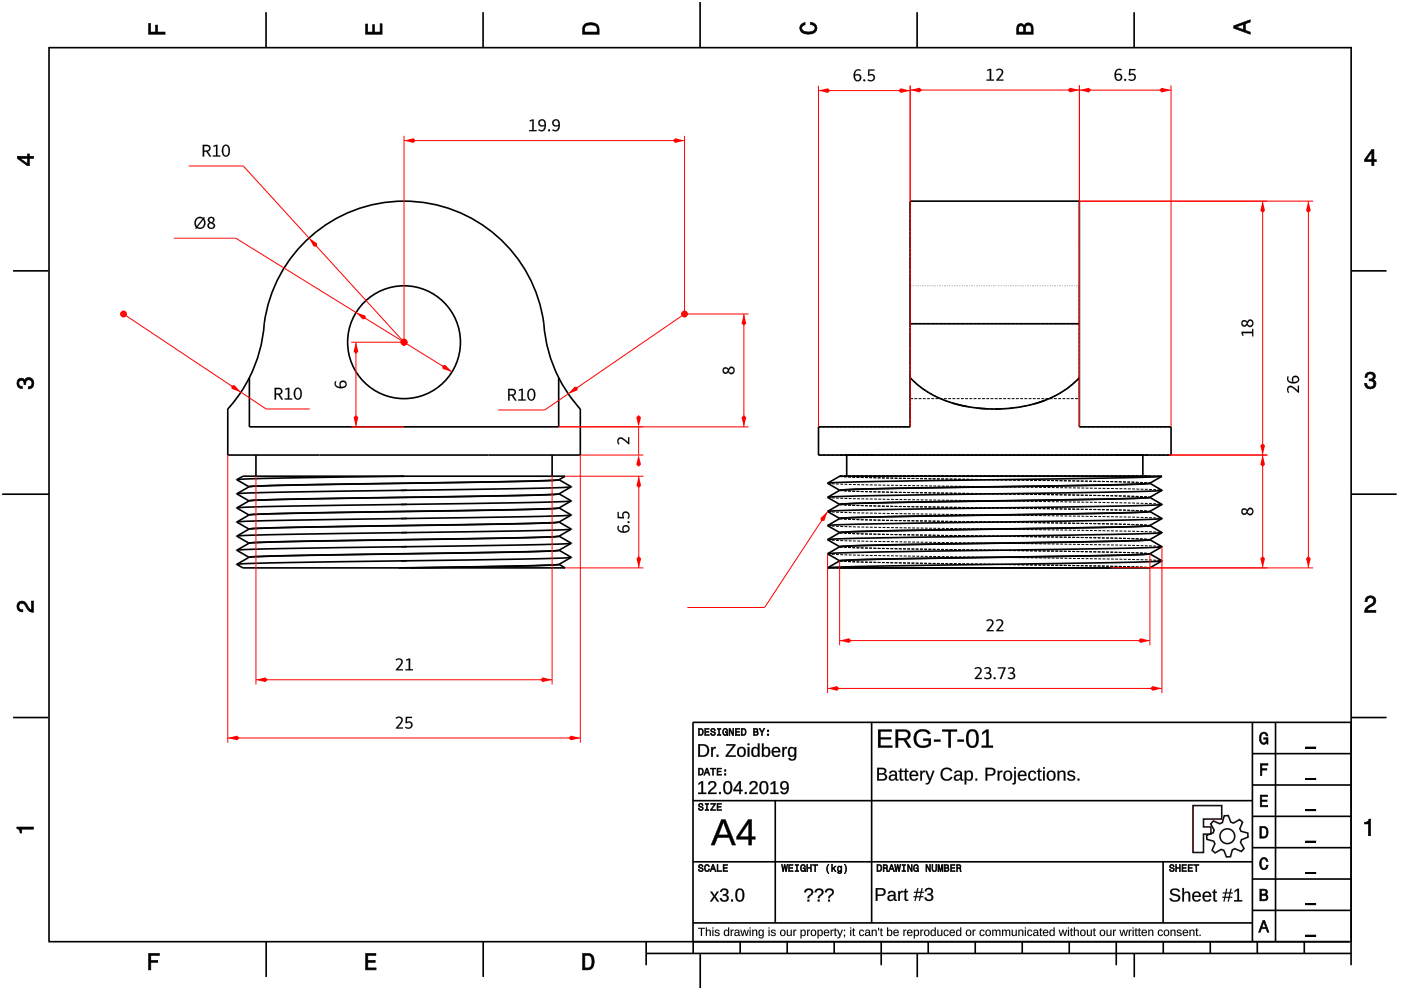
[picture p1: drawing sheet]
<svg xmlns="http://www.w3.org/2000/svg" width="297mm" height="210mm" viewBox="0 0 297 210" stroke-linecap="round" stroke-linejoin="round" font-family="sans-serif">
<g fill="none" stroke="#000" stroke-width=".35">
<path d="M10.4 10v189.5M10.4 10.1h276.1M56.4 2.6v7.5M102.4 2.6v7.5M148.4 .4v9.7M194.4 2.6v7.5M240.5 2.6v7.5M286.5 9.9v189.6M2.8 57.4h7.4M286.5 57.4h7.5M193 68.6v-26h35.9v26M193 68.6v11.5"/>
<path d="M193 68.6h35.9M228.9 68.6v11.5M52.9 80.1a29.9 29.9 0 0 1-4.6 6.6v9.8h74.7v-9.8l-2.5-3.2-2-3.4M52.9 80.1v10.4h65.6v-10.4M52.9 80.1a29.9 29.9 0 0 0 3.1-11.5 29.9 29.9 0 0 1 30.8-25.9 29.9 29.9 0 0 1 28.7 28.1 29.9 29.9 0 0 0 3 9.3M54.3 96.5v4.5M117.1 96.5v4.5M179.5 96.5v4.5M193 80.1v10.4h-19.5v6h74.8v-6h-19.4v-10.4M193 80.1a23.5 23.5 0 0 0 16.1 6.6 27.5 27.5 0 0 0 17.5-4.6l2.3-2M201.9 85.4l3.1 .8M207.4 86.5l1.7 .2"/>
<path d="M212 86.7h-1.1M214.4 86.5l-.3 .1M221.5 84.9l-2.1 .7M242.3 96.5v4.5M.5 104.8h9.9M50.2 101.7h.1M50.2 104.7l2.6 1.5M50.2 107.7h.1M50.2 110.7h.1M50.2 113.7l2.6 1.5M50.2 116.7h.1M50.2 119.6l1.3 .8h33"/>
<path d="M50.2 101.7l2.6 1.5M50.2 107.7l2.6 1.5M50.2 110.7l2.6 1.5M50.2 116.7l2.6 1.5M52.8 103.2h.1M52.8 106.2h.1M52.8 109.2h.1M52.8 112.2h.1M52.8 115.2h.1M52.8 118.1v.1M52.8 112.2l10.4-.4 48.2-.8 7.2-.3 2.5 1.5M52.8 103.2l-2.6 1.5"/>
<path d="M52.8 106.2l-2.6 1.5M52.8 109.2l-2.6 1.5M52.8 112.2l-2.6 1.5M52.8 115.2l-2.6 1.5M52.8 118.2l-2.6 1.4M85 101h.7M85 104h.7M85 107h.7M85 112.9h.7M85 118.9h.7M85.7 103.9h.6M85.7 106.9h.6"/>
<path d="M85.7 112.9h.6M85.7 118.9h.6M85.7 101h34.1l-1.3 .7-3.4 .2-53 .9-9.3 .4M85.7 101l-26.9 .4-8.6 .3M85.7 101h-33.2a2.5 2.5 0 0 0-2.3 .7M86.3 109.9h-1.3M86.3 115.9h-1.3M118.6 101.7l-8 .4-47.4 .7-10.4 .4M118.6 104.7l-8 .4-47.4 .7-10.4 .4M118.6 104.7l2.5 1.5M118.6 107.7l-8 .4-47.4 .7-10.4 .4M118.6 113.7l-8 .3-47.4 .8-10.4 .4"/>
<path d="M118.6 116.7l-8 .3-47.4 .8-10.4 .4M118.6 116.7l2.5 1.5M118.6 119.7l-7.2 .3-24.5 .4M118.6 119.7l1.2 .7h-32.9M118.6 101.7h.1M118.6 104.7h.1M118.6 107.7h.1M118.6 113.7h.1M118.6 116.7h.1M118.6 119.6v.1M118.6 101.7l2.5 1.5M118.6 107.7l2.5 1.5"/>
<path d="M118.6 113.7l2.5 1.5M121.1 103.2h.1M121.1 103.2l-10.7 .4-51.6 .8-8.6 .3M121.1 103.2l-2.6 1.5-1.6 .1-54.7 1-9.4 .4M121.1 106.2l-8.6 .3-51.6 .8-10.7 .4M121.1 106.2l-2.6 1.5-1.6 .1-54.8 1-9.3 .4M121.1 109.2h.1M121.1 109.2l-10.7 .4-51.6 .7-8.6 .4M121.1 109.2l-2.6 1.5-1.6 .1-54.8 1-9.3 .4M121.1 112.2l-10.7 .4-51.6 .7-8.6 .4M121.1 112.2l-2.6 1.5-1.6 .1-54.7 1-9.4 .4M121.1 115.2h.1"/>
<path d="M121.1 115.2l-8.6 .3-51.6 .8-10.7 .4M121.1 115.2l-2.6 1.5-1.6 .1-54.7 1-9.4 .3M121.1 118.2l-8.6 .3-51.6 .8-10.7 .3M121.1 118.2l-2.6 1.5-.9 .1-33.1 .6M175.5 111.4l2.5 1.5M175.5 105.5h.1M175.5 102.5l2.5 1.4M175.5 105.5l2.5 1.4M175.5 108.5l2.5 1.4M175.5 114.4l2.5 1.5M175.5 117.4l2.5 1.5M175.5 102.5h.1"/>
<path d="M175.5 105.4v.1M175.5 108.4h.1M175.5 111.4h.1M175.5 114.4h.1M175.5 117.4h.1M178 101h.1M178 103.9v.1M178 106.9v.1M178 109.9v.1M178 112.9h.1M178 115.9h.1M178 118.9h.1"/>
<path d="M178 101l-2.5 1.5M178 104l-2.5 1.4M178 107l-2.5 1.4M178 109.9l-2.5 1.5M178 112.9l-2.5 1.5M178 115.9l-2.5 1.5M178 118.9l-2.5 1.5M178 101h68.4M243.8 105.4l-10.9 .4-47.2 .8-7.7 .3M243.8 108.4l-9.9 .4-48.1 .8-7.8 .3M243.8 111.4l-10.9 .4-47.2 .8-7.7 .3M243.8 114.4l-10.9 .4-47.4 .8-7.5 .3"/>
<path d="M243.8 117.4l-10.8 .4-47.3 .8-7.7 .3M243.8 105.4v.1M243.8 111.4v.1M243.8 114.4h.1M243.8 102.5l-7.7 .3-47.8 .8-10.3 .4M243.8 102.5l2.6 1.5M243.8 105.5l-7.7 .3-47.8 .8-10.3 .4M243.8 108.5l-7.7 .3-47.5 .8-10.6 .3M243.8 111.5l-7.7 .3-47.5 .8-10.6 .3M243.8 111.4l2.6 1.5M243.8 114.4l-7.7 .4-47.3 .7-10.8 .4M243.8 117.4l-1.3 .2-6.4 .2-48.1 .7-10 .4"/>
<path d="M243.8 117.4l2.6 1.5M243.8 102.5h.1M243.8 108.4v.1M243.8 105.5l2.6 1.4M243.8 108.5l2.6 1.4M243.8 114.4l2.6 1.5M243.8 108.4h.1M243.8 117.4h.1M246.4 101l-2.6 1.5-2.2 .1-54.4 1-9.2 .3M246.4 101l-10.7 .3-51.6 .8-8.6 .4M246.4 104l-8.6 .3-51.7 .8-10.6 .3M246.4 106.9v.1"/>
<path d="M246.4 107l-8.6 .3-51.7 .8-10.6 .3M246.4 109.9v.1M246.4 110l-10.7 .3-51.6 .8-8.6 .3M246.4 112.9l-10.7 .4-51.6 .8-8.6 .3M246.4 115.9h.1M246.4 115.9l-8.6 .4-51.7 .7-10.6 .4M246.4 118.9l-10.7 .4-51.6 .8-8.6 .3M246.4 104l-2.6 1.4M246.4 107l-2.6 1.4M246.4 110l-2.6 1.4M246.4 112.9l-2.6 1.5M246.4 115.9l-2.6 1.5"/>
<path d="M246.4 118.9l-2.6 1.5M246.4 101h.1M286.5 104.8h9.6M84.5 120.4h2.4M175.5 120.4h68.3M243.8 120.4h.1M2.8 152.1h7.4M286.5 152.1h7.5M10.2 199.7h275.8M56.4 199.7v7.4M102.4 199.7v7.4M137 199.7v4.9"/>
<path d="M147 199.7v2.5M156.9 199.7v2.5M166.9 199.7v2.5M176.9 199.7v2.5M186.8 199.7v4.9M196.8 199.7v2.5M206.8 199.7v2.5M216.7 199.7v2.5M226.7 199.7v2.5M236.7 199.7v4.9M246.6 199.7v2.5M256.6 199.7v2.5"/>
<path d="M266.6 199.7v2.5M276.5 199.7v2.5M286.5 199.7v4.9M137 202.2h149.5M148.5 202.3v7.2M194.5 202.1v5.1M240.5 202.1v5.1"/>
<circle cx="85.7" cy="72.6" r="12"/>
</g>
<g fill="#000">
<path d="M31.5 5h.4v1.8h1.1v-1.5h.4v1.5h1.6v.5h-3.5z" fill-rule="evenodd"/>
<path d="M77.5 5.1h.4v1.7h1.1v-1.6h.4v1.6h1.2v-1.8h.4v2.3h-3.5z" fill-rule="evenodd"/>
<path d="M124 5.1a2.18 2.18 0 0 0-.5 2.2h3.5v-1.2a1.42 1.42 0 0 0-1.7-1.3zM124.3 5.5a2.13 2.13 0 0 1 2.2 .3l.1 1h-2.6v-1z" fill-rule="evenodd"/>
<path d="M169.9 5.2l.8-.4v.4a.7 .7 0 0 0-.7 .6 .7 .7 0 0 0 .3 .8 1.69 1.69 0 0 0 2.5-.6 .9 .9 0 0 0-1-.8v-.5a1.24 1.24 0 0 1 1.4 1.1 1.24 1.24 0 0 1-1 1.4 2.22 2.22 0 0 1-2.5-.7l-.2-.5z" fill-rule="evenodd"/>
<path d="M215.8 5.3l-.2 .7v1.3h3.5v-1.4a.98 .98 0 0 0-.8-1 .98 .98 0 0 0-1.1 .6 .83 .83 0 0 0-1.4-.2zM216.1 5.6a.54 .54 0 0 1 .6-.1 .54 .54 0 0 1 .3 .6v.7h-1zM217.6 5.5a.62 .62 0 0 1 .7-.1 .62 .62 0 0 1 .3 .6v.8h-1.2z" fill-rule="evenodd"/>
<path d="M261.6 5.5v.5l3.5 1.3v-.5l-1.1-.4v-1.4l1.1-.3v-.5zM262.1 5.7l1.5-.5v1.1z" fill-rule="evenodd"/>
<path d="M3.7 33.1v.5l2.1 1.5h.4v-1.5h.9v-.5h-.9v-.5h-.4v.5zM4.3 33.6h1.5v1.1z" fill-rule="evenodd"/>
<path d="M290.8 31.7l-1.5 2.1v.5h1.5v.8h.5v-.8h.5v-.4h-.5v-2.2zM290.8 32.3v1.6h-1.1z" fill-rule="evenodd"/>
<path d="M3.8 80.5a.85 .85 0 0 1 1.4 .1 1.05 1.05 0 0 1 1.3-.5 1.05 1.05 0 0 1 .7 1.2 1.1 1.1 0 0 1-1.2 1.2v-.5a.71 .71 0 0 0 .8-1 .71 .71 0 0 0-1.3 0v.5h-.4a.61 .61 0 0 0-.3-.8 .61 .61 0 0 0-.8 .3 .61 .61 0 0 0 .2 .8l.5 .1v.5a1.15 1.15 0 0 1-1.1-.7 1.15 1.15 0 0 1 .2-1.2z" fill-rule="evenodd"/>
<path d="M289.7 79.2a1.07 1.07 0 0 1 1.3-.2 1.07 1.07 0 0 1 .5 1.2l-.3 .3a1.05 1.05 0 0 1 .5 1.3 1.05 1.05 0 0 1-1.2 .7 1.1 1.1 0 0 1-1.2-1.2h.5a.71 .71 0 0 0 1 .7 .71 .71 0 0 0 0-1.2h-.5v-.4a.61 .61 0 0 0 .8-.3 .61 .61 0 0 0-.3-.8 .61 .61 0 0 0-.8 .2l-.2 .5h-.4z" fill-rule="evenodd"/>
<path d="M3.9 127.8a1.21 1.21 0 0 1 2 .7l.3 .5 .5 .3v-1.9h.4v2.4a1.8 1.8 0 0 1-1.7-1.4 .71 .71 0 0 0-.9-.5 .71 .71 0 0 0-.5 .9 .71 .71 0 0 0 .8 .5v.4a1.18 1.18 0 0 1-1.1-.6 1.18 1.18 0 0 1 .2-1.3z" fill-rule="evenodd"/>
<path d="M289.7 126.6a1.17 1.17 0 0 1 1.9 .3 1.17 1.17 0 0 1-.9 1.7l-.6 .4-.3 .4h1.9v.4h-2.4a1.8 1.8 0 0 1 1.4-1.7 .71 .71 0 0 0 .5-.9 .71 .71 0 0 0-.8-.5 .71 .71 0 0 0-.5 .9h-.5z" fill-rule="evenodd"/>
<path d="M3.6 175.3h3.5v.5h-2.5v.8h-.3a.77 .77 0 0 0-.7-.9z" fill-rule="evenodd"/>
<path d="M289.3 174.3a.77 .77 0 0 0 .9-.6h.4v3.5h-.5v-2.5h-.8z" fill-rule="evenodd"/>
</g>
<g fill="#000">
<path d="M31.5 5v2.3h3.5v-.5l-1.7 .1 .1-1.6h-.4v1.6h-1.1v-1.9zM31.4 4.9h.6l-.1 1.9h1.1l-.1-1.5h.6l-.1 1.5 1.7-.1v.6h-3.7z"/>
<path d="M77.5 5.1v2.2h3.5v-2.3h-.4l.1 1.9h-1.4v-1.7h-.3l.1 1.7h-1.2v-1.8zM77.5 5h.5l-.1 1.8h1.1l-.1-1.6h.6l-.1 1.6h1.2l-.1-1.8h.6v2.3h-3.6z"/>
<path d="M124 5.1l-.4 .7-.1 1.5h3.5l-.1-1.7-.3-.5-1.3-.3zM123.9 5.1l.6-.3 .8-.1 .7 .1 .6 .3 .4 .4 .1 1.8h-3.6v-1.5zM124.2 5.4l1.1-.2 1 .2 .3 .3 .1 1.2h-2.8l.1-1.2zM124.3 5.5l-.3 .3v1h2.6l-.1-1-.2-.3-1-.2z"/>
<path d="M169.9 5.2l-.4 .8 .2 .5 .3 .4 .6 .3h1.6l.6-.3 .3-.4 .1-.5-.1-.5-.7-.6-.6-.2v.5l.8 .2 .3 .6-.1 .3-.8 .5h-1.2l-.5-.2-.3-.3v-.6l.4-.4 .3-.1v-.4zM169.8 5.1l1-.4v.6l-.4 .1-.4 .3 .1 .6 .7 .4h1.2l.4-.1 .4-.6-.2-.5-.8-.3v-.6l.7 .2 .7 .7 .1 .5-.1 .5-.4 .5-.6 .2h-1.6l-.6-.2-.4-.5-.1-.5z"/>
<path d="M215.8 5.3l-.2 .7v1.3h3.5l-.1-1.8-.6-.6-.4-.1-.5 .2-.3 .6-.5-.6-.6 .1zM215.7 5.2l.3-.2h.7l.5 .5v-.3l.5-.4 .8 .1 .5 .6 .1 1.8h-3.6v-1.3zM216 5.6l.5-.2 .4 .2 .2 1.3h-1.2zM216.1 5.6l-.1 1.2h1l-.1-1.2-.4-.1zM217.5 5.5l.5-.2 .5 .1 .2 1.5h-1.3zM217.6 5.5l-.2 1.3h1.2l-.1-1.3-.5-.2z"/>
<path d="M261.6 5.5v.5l3.5 1.3v-.5l-1.1-.3v-1.5l1.1-.3v-.5zM261.5 5.4l3.6-1.3v.6l-1.1 .3v1.4l1.1 .4v.6l-3.6-1.4zM261.9 5.7l1.8-.6v1.3zM262.1 5.7l1.5 .6v-1.1l-1.5 .6z"/>
<path d="M3.7 33.1v.5l2.1 1.5h.4v-1.6l.9 .1v-.5l-.9 .1v-.6h-.4l.1 .6zM3.6 33.1h2.2v-.5h.5l-.1 .5h1v.6l-1-.1 .1 1.6h-.5l-2.2-1.6zM4.1 33.5h1.8v1.3zM4.3 33.5l1.5 1.2v-1.1l-1.5 .1z"/>
<path d="M290.8 31.7l-1.5 2.1v.5l1.6-.1-.1 .9h.5l-.1-.9 .6 .1v-.4h-.6l.1-2.2zM290.8 31.6h.6l-.1 2.3 .6-.1v.5h-.6l.1 .9h-.6v-.9h-1.5v-.5zM290.9 32.1v1.8h-1.3zM290.8 32.3h.1l-1.1 1.6-.1-.1 1.1 .1z"/>
<path d="M3.8 80.5l-.2 .8 .1 .4 .5 .6 .5 .1v-.5l-.6-.1-.2-.5 .2-.5 .4-.2 .5 .2 .1 .7h.4l-.1-.6 .4-.4h.6l.2 .2 .2 .2v.7l-.4 .4h-.4v.5l.5-.1 .6-.6v-1l-.6-.7h-.7l-.4 .3-.2 .3-.2-.4-.5-.1zM3.8 80.4l.7-.3 .5 .1 .2 .4 .1-.3 .5-.3 .8 .1 .6 .6v1.1l-.7 .7h-.6v-.5h.4l.4-.4-.1-.9-.8-.1-.3 .4v.6h-.5v-.8l-.5-.1-.4 .1-.1 .5 .2 .5 .6 .1v.6l-.6-.1-.6-.6-.1-.5z"/>
<path d="M289.7 79.2l-.3 .8h.4v-.3l.4-.4 .8 .1 .2 .7-.4 .3h-.5v.4l.8 .1 .2 .5-.2 .5-.2 .2h-.7l-.3-.2-.1-.6h-.5l.1 .5 .6 .6h1l.4-.2 .4-.8-.2-.6-.5-.3 .4-.3v-.8l-.5-.5h-.5zM289.7 79.1l.8-.3 .9 .3 .2 .3v.9l-.4 .2 .5 .3 .1 .6-.3 .8-.5 .3h-1l-.7-.7v-.6h.5l.2 .7 .5 .2 .6-.2 .2-.5-.2-.5-.6-.2-.3 .1v-.5h.6l.3-.2-.1-.7-.8-.1-.3 .4v.4h-.6l.1-.6z"/>
<path d="M3.9 127.8l-.3 .8 .3 .8 .9 .3v-.4l-.6-.1-.3-.6 .2-.5 .5-.3 .7 .4 .9 1.4 .9 .2v-2.4h-.4v2l-.5-.3-.9-1.5-.7-.2zM3.8 127.7l.8-.3 .7 .2 .9 1.4 .5 .3-.1-1.9h.6v2.5l-1.1-.3-.9-1.4-.6-.3-.4 .2-.2 .5 .2 .5 .7 .1v.6l-.6-.1-.4-.2-.4-.9z"/>
<path d="M289.7 126.6l-.3 1h.5l.1-.7 .5-.2 .6 .2 .2 .4-.3 .7-1.4 .9-.3 .9h2.4v-.4l-2 .1 .4-.6 1.2-.7 .4-.8-.1-.5-.6-.5h-.9zM289.7 126.6l.9-.4 .8 .4 .3 .3 .1 .5-.2 .6-1.5 1-.3 .4 2-.1v.6h-2.5l.2-1 1.4-1 .3-.6-.2-.4-.5-.2-.5 .2-.1 .7h-.6l.1-.6z"/>
<path d="M3.6 175.3v.4l.5 .2 .2 .7h.3l-.1-.9 2.6 .1v-.5zM3.5 175.3h3.7v.6l-2.6-.1 .1 .9h-.5l-.1-.7-.6-.3z"/>
<path d="M289.3 174.3v.4l.9-.1-.1 2.6h.5v-3.5h-.4l-.2 .5zM289.3 174.3l.7-.1 .2-.6h.5v3.6h-.6v-2.5l-.8 .1z"/>
</g>
<g fill="none" stroke="#000" stroke-width=".21" stroke-dasharray=".6 .3" stroke-linecap="butt">
<path d="M193 68.6v11.5M193 68.6h35.9M193 68.6v-26M193 60.6v23.9M228.9 68.6v-26M228.9 68.6v11.5M228.9 60.6v23.9M173.5 90.5h19.5M173.5 96.5h4.6M178.1 96.5h7M178.1 96.5h65.6M179.5 96.5h5.6"/>
<path d="M185.1 96.5h-5.6M185.1 96.5h51.6M193 80.1a19.8 19.8 0 0 0 8.9 5.3M193 80.1v10.4M193 84.5v-23.9M193 84.5h35.9M205 86.2l2.4 .3M209.1 86.7h1.8M212 86.7l2.1-.1M214.4 86.5l2.9-.4 2.1-.5M221.5 84.9a19.2 19.2 0 0 0 7.4-4.8M228.9 90.5h19.4"/>
<path d="M228.9 80.1v10.4M228.9 84.5v-23.9M236.7 96.5h7M236.7 96.5h-51.6M236.7 96.5h5.6M242.3 96.5h-5.6M243.7 96.5h4.6M175.5 102.5l10.6 .3 51.7 .8 8.6 .3M175.5 105.5l8.6 .3 51.6 .8 10.7 .3M175.5 108.5l10.6 .3 51.7 .8 8.6 .3M175.5 111.4l10.6 .4 51.7 .8 8.6 .3M175.5 114.4l8.6 .4 51.6 .7 10.7 .4"/>
<path d="M175.5 117.4l10.6 .4 51.7 .8 8.6 .3M178 101l8 .3 46.8 .8 11 .4M178 104l8 .3 46.8 .8 11 .4M178 103.9v.1M178 107l8 .3 46.8 .8 11 .3M178 110l8 .3 46.8 .8 11 .3M178 112.9l8 .4 46.8 .7 11 .4M178 115.9l8 .4 46.8 .7 11 .4M178 118.9l7.9 .4 47.3 .7 10.6 .4M178 104l10.6 .3 47.7 .8 7.5 .3M178 109.9v.1M178 106.9l10.6 .4 47.7 .8 7.5 .3"/>
<path d="M178 109.9l10.6 .4 47.7 .8 7.5 .3M178 112.9l10.6 .4 47.7 .8 7.5 .3M178 115.9l10.6 .4 47.7 .8 7.5 .3M178 118.9l10.6 .4 47.5 .8 7.7 .3M178 101h65.8h-65.8M178 101l10.6 .3 47.8 .8 7.4 .3M178 101h68.4M178.1 101h-.1M178.1 101h65.7h-65.7M179.5 101h62.8M242.3 101h-62.8M243.8 108.4v.1"/>
<path d="M243.8 111.4v.1M243.8 102.4v.1M175.5 120.4h68.3M178 120.4h65.8M178.1 120.4h65.7M243.8 120.4h-65.7M243.8 120.4h-65.8"/>
</g>
<path d="M193 60.6h35.9M178 104v-.1M243.8 102.4v.1M243.8 108.5v-.1" fill="none" stroke="#000" stroke-width=".21" stroke-dasharray=".1 .3" stroke-linecap="butt"/>
<path d="M48.3 96.5v61M123 96.5v61M48.3 156.5h74.7" fill="none" stroke="#f00" stroke-width=".21"/>
<g fill="#f00">
<path d="M48.3 156.5l2-.5 .5 .5-.5 .5z"/>
<path d="M121 156l2 .5-2 .5-.5-.5z"/>
</g>
<g fill="#000">
<path d="M83.9 152.2l.1 .2a.59 .59 0 0 1 .9-.2 .59 .59 0 0 1 0 .9l-1 1.4h1.5v-.3h-1l.7-.8a.85 .85 0 0 0 0-1.3 .85 .85 0 0 0-1.2 .1zM86.1 152l-.1 1.3h.2a.58 .58 0 0 1 .8 .1 .58 .58 0 0 1 0 .8 .58 .58 0 0 1-.8 0l-.2-.1-.1 .2a.84 .84 0 0 0 1.4-.1 .84 .84 0 0 0-.5-1.3l-.5 .2v-.9h1v-.2z"/>
<path d="M83.9 152.2l.1 .2a.6 .6 0 0 1 .8-.1 .6 .6 0 0 1 .2 .8l-1.1 1.4h1.5v-.3l-1.1 .1 .8-.9a.83 .83 0 0 0 0-1.3 .83 .83 0 0 0-1.2 .1zM83.9 152.2a.86 .86 0 0 1 1.2-.1 .86 .86 0 0 1 0 1.3l-.7 .8h1v.3h-1.5v-.2l.8-.9a.76 .76 0 0 0 .1-1.2h-.4l-.4 .2zM86.1 152l-.1 1.3h.2a.59 .59 0 0 1 .8 0 .59 .59 0 0 1 .1 .8 .59 .59 0 0 1-.7 .2l-.4-.2-.1 .2a.82 .82 0 0 0 1.4-.1 .82 .82 0 0 0-.5-1.2l-.6 .1 .1-.9h1v-.2zM86 152h1.4v.2h-1.1v.9a.84 .84 0 0 1 1.3 .6 .84 .84 0 0 1-1.3 .8l-.4-.2 .1-.3a.61 .61 0 0 0 .9 .2 .61 .61 0 0 0 0-.9h-.9z"/>
</g>
<path d="M118.5 90.5h17.9M123 96.5h13.4M135.4 90.5v6" fill="none" stroke="#f00" stroke-width=".21"/>
<g fill="#f00">
<path d="M135.4 96.5l.5 2-.5 .5-.5-.5z"/>
<path d="M135.4 88l.5 .5-.5 2-.5-2z"/>
</g>
<g fill="#000">
<path d="M131.1 93a1.1 1.1 0 0 1 1.6 .3l.5 .5v-1.1h.2v1.5l-1.1-.8a.65 .65 0 0 0-.6-.4 .65 .65 0 0 0-.6 .5l.2 .6-.2 .1-.2-.7z"/>
<path d="M131.1 93l-.2 .8 .2 .4 .2-.1a.6 .6 0 0 1-.1-.8 .6 .6 0 0 1 .9-.1l1.3 1v-1.5h-.2v1.1l-1.2-.9a.76 .76 0 0 0-.9 .1zM131.1 92.9a1.11 1.11 0 0 1 1.6 .4l.5 .5v-1.1h.2v1.5h-.2l-.9-.8a.76 .76 0 0 0-1.1-.1v.5l.1 .3-.2 .2-.2-.8z"/>
</g>
<path d="M193 18.1v24.5M193 19.1h35.9M228.9 18.1v24.5" fill="none" stroke="#f00" stroke-width=".21"/>
<g fill="#f00">
<path d="M226.9 18.6l2 .5-2 .5-.5-.5z"/>
<path d="M193 19.1l2-.5 .5 .5-.5 .5z"/>
</g>
<g fill="#000">
<path d="M209.3 14.8l.1 .2 .4-.1v2h-.6v.2h1.5v-.2h-.6v-2.3zM211.2 14.8l.1 .2a.59 .59 0 0 1 .9-.1 .59 .59 0 0 1 0 .8l-.9 1.4h1.4v-.2h-1l.7-.9a.85 .85 0 0 0 0-1.3 .85 .85 0 0 0-1.2 .1z"/>
<path d="M209.3 14.8l.1 .2 .5-.2v2.1h-.7v.2h1.5v-.2h-.6v-2.3zM209.2 14.8l1-.2-.1 2.3 .7-.1v.3h-1.6v-.3l.6 .1v-2l-.4 .2zM211.2 14.8l.1 .2a.6 .6 0 0 1 .9-.1 .6 .6 0 0 1 .1 .8l-1 1.4h1.4v-.2h-1.1l.8-.9a.83 .83 0 0 0 0-1.3 .83 .83 0 0 0-1.2 .1zM211.2 14.8a.86 .86 0 0 1 1.2-.1 .86 .86 0 0 1 0 1.3l-.7 .9 1-.1v.3h-1.5v-.2l.8-.9a.76 .76 0 0 0 .1-1.1h-.4l-.4 .1z"/>
</g>
<path d="M228.9 42.6h49.5M277.4 42.6v77.8M235.5 120.4h42.9" fill="none" stroke="#f00" stroke-width=".21"/>
<g fill="#f00">
<path d="M277.4 117.9l.5 .5-.5 2-.5-2z"/>
<path d="M277.4 42.6l.5 2-.5 .5-.5-.5z"/>
</g>
<g fill="#000">
<path d="M273.1 82l-.2 .9 .2 .4 .2-.1a.6 .6 0 0 1-.1-.9 .6 .6 0 0 1 .9-.1l1.3 1v-1.4h-.2v1.1l-1.2-1a.76 .76 0 0 0-.9 .1zM273.1 82a1.11 1.11 0 0 1 1.6 .4l.5 .4v-1h.2v1.5h-.2l-.9-.8a.76 .76 0 0 0-1.1-.1v.4l.1 .4-.2 .1-.2-.7zM273 79.8a1.04 1.04 0 0 0 .1 1.1 1.04 1.04 0 0 0 1.1 .4 .84 .84 0 0 0 1.2-.6 .84 .84 0 0 0-.7-1 .85 .85 0 0 0-.6 1.3 .74 .74 0 0 1-.8-.2 .74 .74 0 0 1-.1-.9zM273 79.8l.3 .1a.72 .72 0 0 0 0 .8 .72 .72 0 0 0 .7 .3 .82 .82 0 0 1 .3-1.3 .82 .82 0 0 1 1.2 .6 .82 .82 0 0 1-.9 1 1.25 1.25 0 0 1-1.7-1.3zM274.3 80.1a.53 .53 0 0 1 .8 0 .53 .53 0 0 1-.2 .8l-.6 .1-.2-.5zM274.4 80l-.2 .5 .1 .5a.67 .67 0 0 0 .8-.8l-.1-.2z"/>
<path d="M273.1 82l-.2 .9 .2 .4 .2-.1a.59 .59 0 0 1-.1-.9 .59 .59 0 0 1 .8 0l1.4 .9v-1.4h-.2v1l-1.2-.9a.77 .77 0 0 0-.9 .1zM273 79.8a1.04 1.04 0 0 0 .1 1.2 1.04 1.04 0 0 0 1.1 .3 .86 .86 0 0 0 1.2-.6 .86 .86 0 0 0-.7-1 .82 .82 0 0 0-.8 .4 .82 .82 0 0 0 .1 .9 .73 .73 0 0 1-.7-.3 .73 .73 0 0 1-.1-.8zM274.4 80h.6a.48 .48 0 0 1 .2 .5 .48 .48 0 0 1-.3 .4l-.6 .1-.1-.5z"/>
</g>
<path d="M247.9 96.5h20.8M267.7 96.5v23.9M243.8 120.4h24.9" fill="none" stroke="#f00" stroke-width=".21"/>
<g fill="#f00">
<path d="M267.7 117.9l.5 .5-.5 2-.5-2z"/>
<path d="M267.7 96.5l.5 2-.5 .5-.5-.5z"/>
</g>
<g fill="#000">
<path d="M263.4 108.5a.45 .45 0 0 1 .9 0 .45 .45 0 0 1-.9 0zM263.3 108a.68 .68 0 0 0 .1 1 .68 .68 0 0 0 1-.2 .75 .75 0 0 0 1 .3 .75 .75 0 0 0 .3-1 .75 .75 0 0 0-.9-.4l-.4 .5a.68 .68 0 0 0-1.1-.2zM264.8 108l.3-.1a.51 .51 0 0 1 .4 .7 .51 .51 0 0 1-.8 .2l-.2-.2z"/>
<path d="M263.6 108.1a.54 .54 0 0 1 .8 .3 .52 .52 0 0 1-.8 .4 .44 .44 0 0 1 0-.7zM263.5 108.4a.43 .43 0 0 0 .8 0 .43 .43 0 0 0-.8 0zM263.3 108a.67 .67 0 0 0 .1 1 .67 .67 0 0 0 1-.2 .76 .76 0 0 0 1 .3 .76 .76 0 0 0 .4-1 .76 .76 0 0 0-1-.4l-.4 .5a.66 .66 0 0 0-1.1-.2zM263.3 108a.67 .67 0 0 1 1.1 .2 .72 .72 0 0 1 1-.5 .72 .72 0 0 1 .3 1.1 .7 .7 0 0 1-.6 .5 .7 .7 0 0 1-.7-.5 .69 .69 0 0 1-1 .2 .69 .69 0 0 1-.1-1zM264.9 108a.51 .51 0 0 1 .6 .6 .51 .51 0 0 1-.8 .3l-.2-.3zM264.8 108l-.3 .6 .2 .2a.49 .49 0 0 0 .8-.2 .49 .49 0 0 0-.4-.7z"/>
</g>
<path d="M228.9 42.6h39.8M267.7 42.6v53.9M247.9 96.5h20.8" fill="none" stroke="#f00" stroke-width=".21"/>
<g fill="#f00">
<path d="M267.7 42.6l.5 2-.5 .5-.5-.5z"/>
<path d="M267.7 94l.5 .5-.5 2-.5-2z"/>
</g>
<g fill="#000">
<path d="M263.2 70.3l.3 .9 .2-.1-.2-.5h2v.7h.2v-1.6h-.2v.6zM263.4 68.5a.45 .45 0 0 1 .9 0 .45 .45 0 0 1-.9 0zM263.3 68.1a.68 .68 0 0 0 .1 1 .68 .68 0 0 0 1-.2 .75 .75 0 0 0 1 .3 .75 .75 0 0 0 .3-1 .75 .75 0 0 0-.9-.4l-.4 .4a.68 .68 0 0 0-1.1-.1zM264.8 68.1l.3-.1a.51 .51 0 0 1 .4 .7 .51 .51 0 0 1-.8 .2l-.2-.2z"/>
<path d="M263.2 70.3l.3 .9 .2-.1-.3-.5h2.1v.7h.2v-1.6h-.2v.7zM263.2 70.3h2.3v-.6h.2v1.6h-.2v-.7h-2l.2 .5-.3 .1zM263.6 68.2a.54 .54 0 0 1 .8 .3 .52 .52 0 0 1-.8 .4 .44 .44 0 0 1 0-.7zM263.5 68.5a.43 .43 0 0 0 .8 0 .43 .43 0 0 0-.8 0zM263.3 68.1a.67 .67 0 0 0 .1 1 .67 .67 0 0 0 1-.2 .76 .76 0 0 0 1 .3 .76 .76 0 0 0 .4-1 .76 .76 0 0 0-1-.4l-.4 .5a.66 .66 0 0 0-1.1-.2zM263.3 68.1a.67 .67 0 0 1 1.1 .1 .72 .72 0 0 1 1-.4 .72 .72 0 0 1 .3 1 .7 .7 0 0 1-.6 .6 .7 .7 0 0 1-.7-.5 .69 .69 0 0 1-1 .2 .69 .69 0 0 1-.1-1zM264.9 68.1a.51 .51 0 0 1 .6 .6 .51 .51 0 0 1-.8 .2l-.2-.2zM264.8 68.1l-.3 .6 .2 .2a.49 .49 0 0 0 .8-.2 .49 .49 0 0 0-.4-.7z"/>
</g>
<path d="M173.5 18.2v72.3M173.5 19.2h19.5M193 18.2v72.3" fill="none" stroke="#f00" stroke-width=".21"/>
<g fill="#f00">
<path d="M173.5 19.2l2-.5 .5 .5-.5 .5z"/>
<path d="M191 18.7l2 .5-2 .5-.5-.5z"/>
</g>
<g fill="#000">
<path d="M181.3 14.9a1.44 1.44 0 0 0 .5 2.3 .8 .8 0 0 0 .8-1 .8 .8 0 0 0-1.3-.3 .73 .73 0 0 1 .2-.8 .73 .73 0 0 1 .9-.1v-.2a.99 .99 0 0 0-1.1 .1zM181.3 16.1l.8-.1a.57 .57 0 0 1 0 1h-.3a.78 .78 0 0 1-.5-.9zM183 17a.25 .25 0 0 0 .5 0 .25 .25 0 0 0-.5 0zM184.1 14.7l-.1 1.4h.3a.58 .58 0 0 1 .8 0 .58 .58 0 0 1-.1 .8 .58 .58 0 0 1-.8 0l-.1-.1-.2 .2a.84 .84 0 0 0 1.4-.1 .84 .84 0 0 0-.5-1.2l-.5 .1 .1-.8h1v-.3z"/>
<path d="M181.3 15a1.42 1.42 0 0 0 .5 2.2 .79 .79 0 0 0 .7-1 .79 .79 0 0 0-1.2-.3 .74 .74 0 0 1 .2-.8 .74 .74 0 0 1 .9-.1l.1-.2h-.1a.98 .98 0 0 0-1.1 .2zM181.3 14.9a.88 .88 0 0 1 1.2-.1l-.1 .3a.72 .72 0 0 0-.8 0 .72 .72 0 0 0-.3 .8 .82 .82 0 0 1 1.3 .2 .82 .82 0 0 1-.7 1.2 .82 .82 0 0 1-.9-.9 1.83 1.83 0 0 1 .3-1.5zM181.3 16.1a.6 .6 0 0 1 .9 0 .6 .6 0 0 1-.4 .9 .81 .81 0 0 1-.5-.9zM181.3 16.1a.67 .67 0 0 0 .8 .8 .55 .55 0 0 0 0-.9zM183 17a.2 .2 0 0 0 .4 0 .2 .2 0 0 0-.4 0zM183 17a.25 .25 0 0 1 .5 0 .25 .25 0 0 1-.5 0zM184.1 14.7l-.1 1.4h.3a.59 .59 0 0 1 .8-.1 .59 .59 0 0 1 .1 .8 .59 .59 0 0 1-.8 .2l-.3-.2-.1 .2a.82 .82 0 0 0 1.3-.1 .82 .82 0 0 0-.5-1.2l-.5 .1v-.9l1.1 .1v-.3zM184.1 14.7h1.3v.3h-1l-.1 .8a.84 .84 0 0 1 1.3 .7 .84 .84 0 0 1-1.2 .7l-.5-.2 .2-.2a.61 .61 0 0 0 .8 .1 .61 .61 0 0 0 .1-.9l-1 .1z"/>
</g>
<path d="M228.9 18.1v72.4M228.9 19.1h19.4M248.3 18.1v72.4" fill="none" stroke="#f00" stroke-width=".21"/>
<g fill="#f00">
<path d="M228.9 19.1l1.9-.5 .5 .5-.5 .5z"/>
<path d="M246.3 18.6l2 .5-2 .5-.5-.5z"/>
</g>
<g fill="#000">
<path d="M236.6 14.9a1.44 1.44 0 0 0 .5 2.3 .8 .8 0 0 0 .8-1.1 .8 .8 0 0 0-1.3-.3 .73 .73 0 0 1 .3-.8 .73 .73 0 0 1 .8-.1v-.2a.99 .99 0 0 0-1.1 .2zM236.6 16l.8-.1a.57 .57 0 0 1 0 1h-.3a.78 .78 0 0 1-.5-.9zM238.3 16.9a.25 .25 0 0 0 .5 0 .25 .25 0 0 0-.5 0zM239.4 14.6l-.1 1.4h.3a.58 .58 0 0 1 .8 0 .58 .58 0 0 1-.1 .9 .58 .58 0 0 1-.8-.1l-.1-.1-.1 .2a.84 .84 0 0 0 1.3 0 .84 .84 0 0 0-.5-1.3l-.5 .1 .1-.8h1v-.3z"/>
<path d="M236.6 14.9a1.42 1.42 0 0 0 .5 2.2 .79 .79 0 0 0 .8-1 .79 .79 0 0 0-1.3-.3 .74 .74 0 0 1 .2-.8 .74 .74 0 0 1 .9-.1l.1-.2h-.1a.98 .98 0 0 0-1.1 .2zM236.6 14.8a.88 .88 0 0 1 1.2-.1l-.1 .3a.72 .72 0 0 0-.8 0 .72 .72 0 0 0-.3 .8 .82 .82 0 0 1 1.3 .2 .82 .82 0 0 1-.6 1.2 .82 .82 0 0 1-1-.9 1.83 1.83 0 0 1 .3-1.5zM236.6 16a.6 .6 0 0 1 1 0 .6 .6 0 0 1-.5 .9 .81 .81 0 0 1-.5-.9zM236.6 16a.67 .67 0 0 0 .8 .8 .55 .55 0 0 0 0-.9zM238.4 16.9a.2 .2 0 0 0 .3 0 .2 .2 0 0 0-.3 0zM238.3 16.9a.25 .25 0 0 1 .5 0 .25 .25 0 0 1-.5 0zM239.4 14.6l-.1 1.4h.3a.59 .59 0 0 1 .8-.1 .59 .59 0 0 1 .1 .8 .59 .59 0 0 1-.8 .2l-.3-.2-.1 .2a.82 .82 0 0 0 1.3-.1 .82 .82 0 0 0-.5-1.2l-.5 .1v-.8h1.1v-.3zM239.4 14.6h1.3v.3h-1l-.1 .8a.84 .84 0 0 1 1.3 .7 .84 .84 0 0 1-1.2 .7l-.5-.2 .2-.2a.61 .61 0 0 0 .9 .1 .61 .61 0 0 0 0-.9l-1 .1z"/>
</g>
<circle cx="85.7" cy="72.6" r=".25" fill="#f00"/>
<path d="M85 72.6a.73 .73 0 0 1 1.4 0 .73 .73 0 0 1-1.4 0zM85.4 72.6a.25 .25 0 0 0 .5 0 .25 .25 0 0 0-.5 0z" fill="#f00"/>
<path d="M50 50.5l45.8 28.3" fill="none" stroke="#f00" stroke-width=".21"/>
<g fill="#f00">
<path d="M75.5 66.3l1.9 .6 .2 .7-.7 .1z"/>
<path d="M93.7 77.5l.7-.1 1.4 1.4-1.9-.6z"/>
</g>
<path d="M85.7 28.8v43.8M85.7 29.8h59.4M145.1 28.8v37.8M36.9 50.5h13.1" fill="none" stroke="#f00" stroke-width=".21"/>
<g fill="#000">
<path d="M41.7 46.5a.83 .83 0 0 1 1.2-.1l-1.2 1.6-.2-.7zM41.8 46.5l-.3 .8 .2 .7 1.2-1.6-.1-.1a.87 .87 0 0 0-1 .2zM43.1 46.6a1 1 0 0 1 .1 1.3 1 1 0 0 1-1.3 .2zM43.1 46.6l-1.2 1.5a.95 .95 0 0 0 1.2-.1 .95 .95 0 0 0 .1-1.2zM41.7 46.2a1.47 1.47 0 0 0-.1 2l-.2 .2 .2 .1 .1-.2a1.26 1.26 0 0 0 1.7-.3 1.26 1.26 0 0 0-.1-1.6l.1-.2-.2-.2-.1 .2-.2-.1a1.18 1.18 0 0 0-1.2 .1zM41.7 46.2a1.12 1.12 0 0 1 1.4 0l.1-.2 .3 .2-.2 .2a1.27 1.27 0 0 1 .1 1.6 1.27 1.27 0 0 1-1.7 .3l-.1 .2-.2-.1 .1-.2-.3-.7a1.42 1.42 0 0 1 .5-1.3zM44.4 46.4a.44 .44 0 0 1 .7 0 .54 .54 0 0 1-.2 .7 .52 .52 0 0 1-.5-.7zM44.4 46.7a.43 .43 0 0 0 .8 0 .43 .43 0 0 0-.8 0zM44.3 46.1a.61 .61 0 0 0 .2 1.1 .76 .76 0 0 0-.4 1 .76 .76 0 0 0 1 .4 .76 .76 0 0 0 .4-1l-.5-.4a.68 .68 0 0 0 .3-1 .68 .68 0 0 0-1-.1zM44.3 46.1a.7 .7 0 0 1 1.1 .1 .7 .7 0 0 1-.3 1 .72 .72 0 0 1 .5 1 .72 .72 0 0 1-1.1 .3 .7 .7 0 0 1-.5-.6 .7 .7 0 0 1 .4-.7 .64 .64 0 0 1-.1-1.1zM44.4 47.5a.52 .52 0 0 1 .7 0 .52 .52 0 0 1 0 .8 .53 .53 0 0 1-.7-.1 .53 .53 0 0 1 0-.7zM44.4 47.5a.49 .49 0 0 0 .2 .8 .49 .49 0 0 0 .7-.4l-.7-.6z"/>
<path d="M41.7 46.5a.87 .87 0 0 1 1.2-.1l-1.2 1.6-.2-.7zM43.1 46.6a.98 .98 0 0 1 0 1.3 .98 .98 0 0 1-1.2 .2zM41.7 46.2a1.46 1.46 0 0 0-.2 2l-.1 .2 .2 .1 .1-.2a1.26 1.26 0 0 0 1.7-.2 1.26 1.26 0 0 0-.1-1.7l.1-.2-.2-.2-.1 .2-.2-.1a1.19 1.19 0 0 0-1.2 .1zM44.3 46.7a.45 .45 0 0 1 .9 0 .45 .45 0 0 1-.9 0zM44.3 46.1a.62 .62 0 0 0 .1 1.1 .75 .75 0 0 0-.2 1 .75 .75 0 0 0 .9 .3 .75 .75 0 0 0 .4-.9l-.4-.4a.69 .69 0 0 0 .2-1 .69 .69 0 0 0-1-.1zM44.4 47.5l.2-.2 .6 .3 .1 .3a.51 .51 0 0 1-.7 .4 .51 .51 0 0 1-.2-.8z"/>
</g>
<g fill="#f00">
<path d="M143.1 29.3l2 .5-2 .5-.5-.5z"/>
<path d="M85.7 29.8l2-.5 .5 .5-.5 .5z"/>
</g>
<g fill="#000">
<path d="M112.3 25.6l.1 .2 .5-.2v2h-.7v.2h1.5v-.2h-.5v-2.3zM114.7 25.6l.2-.1a.62 .62 0 0 1 .4 1 .56 .56 0 0 1-.8-.1 .56 .56 0 0 1 .2-.8zM114.4 25.5a.81 .81 0 0 0-.1 1.1 .81 .81 0 0 0 1.2 .1 .72 .72 0 0 1-.4 .8 .72 .72 0 0 1-.8-.1l-.1 .2a1.02 1.02 0 0 0 1.2 .1 1.02 1.02 0 0 0 .4-1.2 .9 .9 0 0 0-.4-1 .9 .9 0 0 0-1 0zM116.2 27.6a.22 .22 0 0 0 .4 0 .22 .22 0 0 0-.4 0zM117.6 25.6l.3-.1a.62 .62 0 0 1 .3 1 .56 .56 0 0 1-.7-.1 .56 .56 0 0 1 .1-.8zM117.3 25.5a.81 .81 0 0 0 0 1.1 .81 .81 0 0 0 1.1 .1 .72 .72 0 0 1-.3 .8 .72 .72 0 0 1-.9-.1l-.1 .2a1.02 1.02 0 0 0 1.2 .1 1.02 1.02 0 0 0 .4-1.2 .9 .9 0 0 0-.3-1 .9 .9 0 0 0-1.1 0z"/>
<path d="M112.3 25.6l.1 .2 .5-.3v2.1h-.7v.2h1.5v-.2h-.6l.1-2.3zM112.3 25.5l.9-.2v2.3h.6v.2h-1.6v-.2h.7v-2l-.5 .2zM114.7 25.6a.59 .59 0 0 1 .7 .2 .59 .59 0 0 1-.1 .8 .58 .58 0 0 1-.8-.2 .58 .58 0 0 1 .2-.8zM114.7 25.6a.57 .57 0 0 0-.1 .8 .57 .57 0 0 0 .8 0v.1a.65 .65 0 0 0-.7-.9zM114.4 25.5a.8 .8 0 0 0 0 1.1 .8 .8 0 0 0 1.1 0 .73 .73 0 0 1-.3 .9 .73 .73 0 0 1-.9-.1l-.1 .2a1 1 0 0 0 1.2 .1 1 1 0 0 0 .3-1.2 .88 .88 0 0 0-.3-1 .88 .88 0 0 0-1 0zM114.4 25.5a.9 .9 0 0 1 1.1-.1 .9 .9 0 0 1 .3 1.1 1.03 1.03 0 0 1-.4 1.2 1.03 1.03 0 0 1-1.3-.1l.2-.2a.71 .71 0 0 0 .8 .1 .71 .71 0 0 0 .3-.8h.1a.82 .82 0 0 1-1.2-.1 .82 .82 0 0 1 .1-1.1zM116.2 27.6a.2 .2 0 0 0 .4 0 .2 .2 0 0 0-.4 0zM116.2 27.6a.23 .23 0 0 1 .4 0 .23 .23 0 0 1-.4 0zM117.6 25.6a.59 .59 0 0 1 .7 .2 .59 .59 0 0 1-.1 .8 .58 .58 0 0 1-.7-.2 .58 .58 0 0 1 .1-.8zM117.6 25.6a.57 .57 0 0 0 0 .8 .57 .57 0 0 0 .8 0v.1a.65 .65 0 0 0-.8-.9zM117.3 25.5a.8 .8 0 0 0 0 1.1 .8 .8 0 0 0 1.1 0 .73 .73 0 0 1-.3 .9 .73 .73 0 0 1-.9-.1l-.1 .2a1 1 0 0 0 1.2 .1 1 1 0 0 0 .4-1.2 .88 .88 0 0 0-.3-1 .88 .88 0 0 0-1.1 0zM117.3 25.5a.9 .9 0 0 1 1.1-.1 .9 .9 0 0 1 .3 1.1 1.03 1.03 0 0 1-.4 1.2 1.03 1.03 0 0 1-1.2-.1l.1-.2a.71 .71 0 0 0 .9 .1 .71 .71 0 0 0 .3-.8 .82 .82 0 0 1-1.1-.1 .82 .82 0 0 1 0-1.1z"/>
</g>
<path d="M145.1 66.6h13.6M157.7 66.6v23.9M118.5 90.5h40.2" fill="none" stroke="#f00" stroke-width=".21"/>
<g fill="#f00">
<path d="M157.7 88l.5 .5-.5 2-.5-2z"/>
<path d="M157.7 66.6l.5 2-.5 .5-.5-.5z"/>
</g>
<g fill="#000">
<path d="M153.4 78.6a.5 .5 0 0 1 1 0 .5 .5 0 0 1-1 0zM153.3 78.1a.68 .68 0 0 0 .1 1 .68 .68 0 0 0 1-.2 .75 .75 0 0 0 1 .3 .75 .75 0 0 0 .3-1 .75 .75 0 0 0-.9-.4l-.4 .4a.68 .68 0 0 0-1.1-.1zM154.8 78.1l.3-.1a.51 .51 0 0 1 .4 .7 .51 .51 0 0 1-.8 .2l-.2-.2z"/>
<path d="M153.6 78.2a.54 .54 0 0 1 .8 .3 .52 .52 0 0 1-.8 .4 .44 .44 0 0 1 0-.7zM153.5 78.5a.43 .43 0 0 0 .8 0 .43 .43 0 0 0-.8 0zM153.3 78.1a.67 .67 0 0 0 .1 1 .67 .67 0 0 0 1-.2 .76 .76 0 0 0 1 .3 .76 .76 0 0 0 .4-1 .76 .76 0 0 0-1-.4l-.4 .5a.66 .66 0 0 0-1.1-.2zM153.3 78.1a.67 .67 0 0 1 1.1 .1 .72 .72 0 0 1 1.1-.4 .72 .72 0 0 1 .2 1 .7 .7 0 0 1-.6 .6 .7 .7 0 0 1-.7-.5 .69 .69 0 0 1-1 .2 .69 .69 0 0 1-.1-1zM154.9 78.1a.51 .51 0 0 1 .6 .6 .51 .51 0 0 1-.8 .2l-.2-.2zM154.9 78.1l-.4 .6 .2 .2a.49 .49 0 0 0 .8-.2 .49 .49 0 0 0-.4-.7z"/>
</g>
<path d="M74.5 72.6h11.2M75.5 72.6v17.9M74.5 90.5h11.2" fill="none" stroke="#f00" stroke-width=".21"/>
<g fill="#f00">
<path d="M75.5 88l.5 .5-.5 2-.5-2z"/>
<path d="M75.5 72.6l.5 1.9-.5 .5-.5-.5z"/>
</g>
<g fill="#000">
<path d="M71.1 80.8a1.04 1.04 0 0 0 .1 1.2 1.04 1.04 0 0 0 1.1 .3 .86 .86 0 0 0 1.2-.5 .86 .86 0 0 0-.8-1.1 .82 .82 0 0 0-.7 .5 .82 .82 0 0 0 .1 .8 .73 .73 0 0 1-.8-.2 .73 .73 0 0 1 0-.9zM72.4 81l.6 .1a.48 .48 0 0 1 .3 .4 .48 .48 0 0 1-.3 .4l-.7 .1-.1-.4z"/>
<path d="M71.1 80.8a1.04 1.04 0 0 0 .1 1.2 1.04 1.04 0 0 0 1.1 .3 .84 .84 0 0 0 1.1-.5 .84 .84 0 0 0-.7-1.1 .85 .85 0 0 0-.6 1.3 .74 .74 0 0 1-.8-.2 .74 .74 0 0 1 0-.9zM71.1 80.8l.2 .1a.72 .72 0 0 0 0 .8 .72 .72 0 0 0 .8 .3 .82 .82 0 0 1 .3-1.3 .82 .82 0 0 1 1.2 .7 .82 .82 0 0 1-.9 .9 1.25 1.25 0 0 1-1.8-1.2zM72.3 81.1a.53 .53 0 0 1 .8 0 .53 .53 0 0 1-.1 .8l-.7 .1-.1-.4zM72.4 81.1l-.2 .5 .1 .4a.67 .67 0 0 0 .9-.7l-.2-.2z"/>
</g>
<path d="M175.5 117.4v29.6M246.4 115.9v31.1M175.5 146h70.9" fill="none" stroke="#f00" stroke-width=".21"/>
<g fill="#f00">
<path d="M244.4 145.5l2 .5-2 .5-.5-.5z"/>
<path d="M175.5 146l2-.5 .5 .5-.5 .5z"/>
</g>
<g fill="#000">
<path d="M206.6 141.7l.1 .2a.59 .59 0 0 1 .9-.2 .59 .59 0 0 1 .1 .9l-1 1.4h1.5v-.3h-1.1l.7-.8a.85 .85 0 0 0 .1-1.3 .85 .85 0 0 0-1.3 .1zM208.7 141.7l.1 .2a.52 .52 0 0 1 .7-.3 .52 .52 0 0 1 .3 .7 .52 .52 0 0 1-.7 .3v.2a.51 .51 0 0 1 .8 .3 .51 .51 0 0 1-.6 .7l-.6-.2-.1 .2a.9 .9 0 0 0 1.1 .2 .9 .9 0 0 0 .5-1l-.5-.3a.69 .69 0 0 0 .3-1.1 .69 .69 0 0 0-1.1-.1zM210.7 143.8a.22 .22 0 0 0 .4 0 .22 .22 0 0 0-.4 0zM211.6 141.5v.2h1.3l-.9 2.3h.3l.9-2.5zM213.7 141.7l.1 .2a.52 .52 0 0 1 .7-.3 .52 .52 0 0 1 .3 .7 .52 .52 0 0 1-.7 .3v.2a.51 .51 0 0 1 .8 .3 .51 .51 0 0 1-.5 .7l-.6-.2-.2 .2a.9 .9 0 0 0 1.1 .2 .9 .9 0 0 0 .5-1l-.5-.3a.69 .69 0 0 0 .3-1.1 .69 .69 0 0 0-1.1-.1z"/>
<path d="M206.6 141.7l.1 .2a.6 .6 0 0 1 .9-.1 .6 .6 0 0 1 .1 .8l-1 1.4h1.5v-.3h-1.1l.7-.9a.83 .83 0 0 0 .1-1.2 .83 .83 0 0 0-1.3 .1zM206.6 141.7a.86 .86 0 0 1 1.3-.1 .86 .86 0 0 1-.1 1.3l-.7 .8h1.1v.3h-1.5v-.2l.7-.9a.76 .76 0 0 0 .2-1.2h-.5l-.4 .2zM208.7 141.7l.1 .2a.53 .53 0 0 1 .7-.3 .53 .53 0 0 1 .3 .7 .53 .53 0 0 1-.7 .3v.2a.53 .53 0 0 1 .7 .2 .53 .53 0 0 1-.2 .7l-.5 .1-.4-.2-.1 .2a.89 .89 0 0 0 1.1 .1 .89 .89 0 0 0 .4-.9l-.4-.3a.68 .68 0 0 0 .3-1 .68 .68 0 0 0-1.1-.1zM208.7 141.7a.74 .74 0 0 1 1.1-.1 .74 .74 0 0 1-.1 1.1 .7 .7 0 0 1 .6 .8 .7 .7 0 0 1-.9 .5l-.8-.2 .1-.2 .4 .1a.56 .56 0 0 0 .8-.4 .68 .68 0 0 0-.8-.4v-.3a.47 .47 0 0 0 .6-.3 .47 .47 0 0 0-.3-.6l-.6 .2zM210.7 143.8a.2 .2 0 0 0 .4 0 .2 .2 0 0 0-.4 0zM210.7 143.8a.23 .23 0 0 1 .4 0 .23 .23 0 0 1-.4 0zM211.6 141.5v.2h1.3l-.9 2.3h.3l.9-2.5zM211.6 141.5h1.6l-.9 2.5h-.3l.9-2.3h-1.3zM213.7 141.7l.1 .2a.53 .53 0 0 1 .7-.3 .53 .53 0 0 1 .3 .7 .53 .53 0 0 1-.7 .3v.2a.53 .53 0 0 1 .7 .2 .53 .53 0 0 1-.1 .7l-.6 .1-.3-.2-.1 .2a.89 .89 0 0 0 1 .1 .89 .89 0 0 0 .5-.9l-.5-.3a.68 .68 0 0 0 .3-1 .68 .68 0 0 0-1.1-.1zM213.7 141.7a.74 .74 0 0 1 1.1-.1 .74 .74 0 0 1-.1 1.1 .7 .7 0 0 1 .6 .8 .7 .7 0 0 1-.9 .5l-.8-.2 .2-.2 .3 .1a.56 .56 0 0 0 .8-.4 .68 .68 0 0 0-.8-.4v-.3a.47 .47 0 0 0 .6-.3 .47 .47 0 0 0-.3-.6l-.6 .2z"/>
</g>
<path d="M178 118.9v17.9M243.8 117.4v19.4M178 135.8h65.8" fill="none" stroke="#f00" stroke-width=".21"/>
<g fill="#f00">
<path d="M241.8 135.3l2 .5-2 .5-.5-.5z"/>
<path d="M178 135.8l2-.5 .5 .5-.5 .5z"/>
</g>
<g fill="#000">
<path d="M209.1 131.5l.2 .2a.59 .59 0 0 1 .8-.1 .59 .59 0 0 1 .1 .9l-1 1.3h1.5v-.2h-1.1l.7-.9a.85 .85 0 0 0 .1-1.2 .85 .85 0 0 0-1.3 0zM211.2 131.5l.1 .2a.59 .59 0 0 1 .9-.1 .59 .59 0 0 1 0 .9l-.9 1.3h1.4v-.2h-1l.7-.9a.85 .85 0 0 0 0-1.2 .85 .85 0 0 0-1.2 0z"/>
<path d="M209.1 131.5l.2 .2a.6 .6 0 0 1 .8-.1 .6 .6 0 0 1 .1 .9l-1 1.3h1.5v-.2h-1.1l.7-.9a.83 .83 0 0 0 .1-1.2 .83 .83 0 0 0-1.3 .1zM209.1 131.5a.86 .86 0 0 1 1.3 0 .86 .86 0 0 1 0 1.2l-.8 .9h1.1v.2h-1.5v-.1l.8-1a.76 .76 0 0 0 .1-1.1h-.5l-.4 .2zM211.2 131.5l.1 .2a.6 .6 0 0 1 .9-.1 .6 .6 0 0 1 .1 .9l-1 1.3h1.4v-.2h-1.1l.8-.9a.83 .83 0 0 0 0-1.2 .83 .83 0 0 0-1.2 .1zM211.2 131.5a.86 .86 0 0 1 1.2 0 .86 .86 0 0 1 0 1.2l-.7 .9h1v.2h-1.5v-.1l.8-1a.76 .76 0 0 0 .1-1.1h-.4l-.4 .2z"/>
</g>
<path d="M175.5 108.4l-13.4 20.4" fill="none" stroke="#f00" stroke-width=".21"/>
<path d="M174 109.8l1.5-1.4-.7 2-.7 .1z" fill="#f00"/>
<path d="M119.8 101h16.6M135.4 101v19.4M119.8 120.4h16.6M145.7 128.8h16.4" fill="none" stroke="#f00" stroke-width=".21"/>
<g fill="#f00">
<path d="M135.4 101l.5 2-.5 .5-.5-.5z"/>
<path d="M135.4 117.9l.5 .5-.5 2-.5-2z"/>
</g>
<g fill="#000">
<path d="M131.1 111.4a1.04 1.04 0 0 0 0 1.2 1.04 1.04 0 0 0 1.2 .4 .86 .86 0 0 0 1.1-.6 .86 .86 0 0 0-.7-1.1 .82 .82 0 0 0-.7 .5 .82 .82 0 0 0 .1 .9 .73 .73 0 0 1-.8-.3 .73 .73 0 0 1 0-.8zM132.4 111.7h.6a.48 .48 0 0 1 .2 .4 .48 .48 0 0 1-.3 .5l-.6 .1-.1-.5zM133 110.7a.25 .25 0 0 0 .5 0 .25 .25 0 0 0-.5 0zM131 108.6v1.3h1.3v-.2a.58 .58 0 0 1 .1-.8 .58 .58 0 0 1 .8 0 .58 .58 0 0 1-.1 .8l-.1 .2 .3 .1a.84 .84 0 0 0-.1-1.4 .84 .84 0 0 0-1.3 .5l.1 .5h-.8v-1z"/>
<path d="M131.1 111.4a1.04 1.04 0 0 0 .1 1.2 1.04 1.04 0 0 0 1.1 .3 .84 .84 0 0 0 1.1-.5 .84 .84 0 0 0-.7-1.1 .85 .85 0 0 0-.6 1.4 .74 .74 0 0 1-.8-.3 .74 .74 0 0 1 0-.8zM131.1 111.4l.2 .2a.72 .72 0 0 0 0 .8 .72 .72 0 0 0 .8 .2v.1a.82 .82 0 0 1 .3-1.3 .82 .82 0 0 1 1.1 .6 .82 .82 0 0 1-.9 1 1.25 1.25 0 0 1-1.7-1.3zM132.3 111.7a.53 .53 0 0 1 .8 .1 .53 .53 0 0 1-.2 .8l-.6 .1-.1-.5zM132.4 111.7l-.2 .5 .1 .4a.67 .67 0 0 0 .9-.7l-.2-.2zM133.1 110.7a.2 .2 0 0 0 .4 0 .2 .2 0 0 0-.4 0zM133 110.7a.25 .25 0 0 1 .5 0 .25 .25 0 0 1-.5 0zM131 108.6v1.3h1.3v-.2a.59 .59 0 0 1 0-.8 .59 .59 0 0 1 .7-.1 .59 .59 0 0 1 .2 .7l-.2 .4 .2 .1a.82 .82 0 0 0 0-1.4 .82 .82 0 0 0-1.3 .5l.2 .6-.9-.1v-1zM130.9 108.5h.3v1.1h.8a.84 .84 0 0 1 .7-1.3 .84 .84 0 0 1 .8 1.3l-.2 .4-.3-.1a.61 .61 0 0 0 .1-.9 .61 .61 0 0 0-.9 0l.1 .9h-1.4z"/>
</g>
<path d="M54.3 101v44.1M117.1 101v44.1M54.3 144.1h62.8" fill="none" stroke="#f00" stroke-width=".21"/>
<g fill="#f00">
<path d="M115.1 143.6l2 .5-2 .5-.5-.5z"/>
<path d="M54.3 144.1l2-.5 .5 .5-.5 .5z"/>
</g>
<g fill="#000">
<path d="M83.9 139.8l.1 .2a.59 .59 0 0 1 .9-.1 .59 .59 0 0 1 0 .9l-1 1.3h1.5v-.2h-1l.7-.9a.85 .85 0 0 0 0-1.2 .85 .85 0 0 0-1.2 0zM86.1 139.9l.1 .2 .5-.2v2h-.7v.2h1.6v-.2h-.6v-2.3z"/>
<path d="M83.9 139.8l.1 .2a.6 .6 0 0 1 .8-.1 .6 .6 0 0 1 .2 .9l-1.1 1.3h1.5v-.2h-1.1l.8-.9a.83 .83 0 0 0 0-1.2 .83 .83 0 0 0-1.2 .1zM83.9 139.8a.86 .86 0 0 1 1.2 0 .86 .86 0 0 1 0 1.2l-.7 .9h1v.2h-1.5v-.1l.8-.9a.76 .76 0 0 0 .1-1.2h-.4l-.4 .2zM86.1 139.9l.1 .2 .5-.2v2h-.7v.2h1.6v-.2h-.7l.1-2.3zM86.1 139.9l.9-.3v2.3h.6v.2h-1.6v-.2h.7v-2l-.5 .2z"/>
</g>
<circle cx="85.7" cy="72.6" r=".25" fill="#f00"/>
<path d="M85 72.6a.73 .73 0 0 1 1.4 0 .73 .73 0 0 1-1.4 0zM85.4 72.6a.25 .25 0 0 0 .5 0 .25 .25 0 0 0-.5 0z" fill="#f00"/>
<path d="M51.6 35.2l34.1 37.4" fill="none" stroke="#f00" stroke-width=".21"/>
<path d="M65.5 50.5l1.7 1.1v.7h-.7z" fill="#f00"/>
<path d="M40 35.2h11.6" fill="none" stroke="#f00" stroke-width=".21"/>
<g fill="#000">
<path d="M43 30.7v2.5h.3v-1h.5l.6 1h.4l-.7-1.1a.72 .72 0 0 0 .5-.8 .72 .72 0 0 0-.7-.6zM43.3 31l1 .1v.6l-.2 .2h-.8zM45.2 30.9l.1 .2 .5-.1v2h-.7v.2h1.6v-.2h-.6v-2.3zM47.3 30.9a1.47 1.47 0 0 0 .6 2.3 1.35 1.35 0 0 0 .7-2 .75 .75 0 0 0-1.3-.3zM47.6 31l.3-.1a1.27 1.27 0 0 1 0 2.1 1.32 1.32 0 0 1-.3-2z"/>
<path d="M43 30.7v2.5h.3v-1h.5l.6 1h.4l-.8-1.1a.7 .7 0 0 0 .6-.7 .7 .7 0 0 0-.7-.7zM43 30.7h.9a.73 .73 0 0 1 .7 .6 .73 .73 0 0 1-.5 .8l.7 1.1h-.4l-.6-1h-.5v1h-.3zM43.3 31l1 .1v.6l-.2 .2h-.8zM43.3 31v.9l.9-.2 .1-.5zM45.2 30.9l.1 .2 .5-.2v2.1h-.7v.2h1.6v-.2h-.6v-2.3zM45.2 30.9l.9-.2v2.3l.6-.1v.3h-1.6v-.3l.7 .1v-2l-.5 .2zM47.4 30.9a1.45 1.45 0 0 0 .5 2.3 1.34 1.34 0 0 0 .7-2 .73 .73 0 0 0-1.2-.3zM47.3 30.9a.82 .82 0 0 1 1-.2 .82 .82 0 0 1 .4 .8l.1 .4a.93 .93 0 0 1-.4 1.1 .93 .93 0 0 1-1.1 0l-.3-1.1zM47.6 31l.3-.1a1.28 1.28 0 0 1 0 2.1 1.33 1.33 0 0 1-.3-2zM47.6 31l-.2 .9a.7 .7 0 0 0 .8 1l.2-1a.7 .7 0 0 0-.8-.9z"/>
</g>
<circle cx="26.2" cy="66.6" r=".25" fill="#f00"/>
<path d="M25.5 66.6a.73 .73 0 0 1 1.4 0 .73 .73 0 0 1-1.4 0zM25.9 66.6a.25 .25 0 0 0 .5 0 .25 .25 0 0 0-.5 0z" fill="#f00"/>
<path d="M26.2 66.6l30.2 20.1" fill="none" stroke="#f00" stroke-width=".21"/>
<path d="M49 81.8l.7-.2 1.4 1.6-2-.7z" fill="#f00"/>
<path d="M56.4 86.7h9.3" fill="none" stroke="#f00" stroke-width=".21"/>
<g fill="#000">
<path d="M58.2 82.2v2.5h.3v-1h.5l.7 1h.3l-.7-1a.72 .72 0 0 0 .6-.8 .72 .72 0 0 0-.8-.7zM58.5 82.5l1 .2v.5l-.2 .2h-.8zM60.5 82.5l.1 .2 .4-.2v2h-.6v.2h1.5v-.2h-.6v-2.3zM62.6 82.4a1.47 1.47 0 0 0 .5 2.4 1.35 1.35 0 0 0 .8-2.1 .75 .75 0 0 0-1.3-.3zM62.9 82.5l.2-.1a1.27 1.27 0 0 1 0 2.1 1.32 1.32 0 0 1-.2-2z"/>
<path d="M58.2 82.2v2.5h.3v-1h.5l.7 1h.3l-.7-1.1a.7 .7 0 0 0 .6-.7 .7 .7 0 0 0-.8-.6zM58.2 82.2h.9a.73 .73 0 0 1 .8 .7 .73 .73 0 0 1-.6 .8l.7 1h-.3l-.7-1h-.5v1h-.3zM58.5 82.5l1 .2v.6l-.2 .1-.8 .1zM58.5 82.5v.9l1-.2v-.5zM60.5 82.5l.1 .2 .5-.2v2h-.7v.2h1.5v-.2h-.6v-2.3zM60.4 82.5l1-.3-.1 2.3h.7v.2h-1.6v-.2h.6v-2l-.4 .2zM62.6 82.5a1.45 1.45 0 0 0 .5 2.2 1.34 1.34 0 0 0 .8-2 .73 .73 0 0 0-1.3-.2zM62.6 82.4a.82 .82 0 0 1 .9-.2 .82 .82 0 0 1 .5 .9v.4a.93 .93 0 0 1-.3 1 .93 .93 0 0 1-1.1 0l-.3-1zM62.9 82.5l.2-.1a1.28 1.28 0 0 1 0 2.1 1.33 1.33 0 0 1-.2-2zM62.9 82.5l-.3 1a.7 .7 0 0 0 .8 .9l.3-.9a.7 .7 0 0 0-.8-1z"/>
</g>
<circle cx="145.1" cy="66.6" r=".25" fill="#f00"/>
<path d="M144.4 66.6a.75 .75 0 0 1 1.5 0 .75 .75 0 0 1-1.5 0zM144.9 66.6a.25 .25 0 0 0 .5 0 .25 .25 0 0 0-.5 0z" fill="#f00"/>
<path d="M145.1 66.6l-29.6 20.3" fill="none" stroke="#f00" stroke-width=".21"/>
<path d="M121.8 82l.7 .1-.1 .7-1.9 .7z" fill="#f00"/>
<path d="M105.6 86.9h9.9" fill="none" stroke="#f00" stroke-width=".21"/>
<g fill="#000">
<path d="M107.7 82.4v2.5h.3v-1h.5l.7 1h.3l-.7-1a.72 .72 0 0 0 .6-.8 .72 .72 0 0 0-.7-.7zM108 82.7l1 .2v.6l-.2 .1h-.8zM110 82.7l.1 .2 .5-.2v2h-.7v.2h1.6v-.2h-.6v-2.3zM112.1 82.7a1.47 1.47 0 0 0 .6 2.3 1.35 1.35 0 0 0 .7-2.1 .75 .75 0 0 0-1.3-.2zM112.4 82.7l.3-.1a1.27 1.27 0 0 1 0 2.1 1.32 1.32 0 0 1-.3-2z"/>
<path d="M107.7 82.4v2.5h.3v-1h.5l.7 1h.3l-.7-1a.7 .7 0 0 0 .6-.8 .7 .7 0 0 0-.7-.6zM107.7 82.4h1a.73 .73 0 0 1 .7 .7 .73 .73 0 0 1-.6 .8l.8 1h-.4l-.7-1h-.5l.1 1h-.4zM108 82.7l1 .2v.6l-.2 .1-.8 .1zM108 82.7v.9l1-.2v-.5zM110 82.7l.1 .2 .5-.2v2h-.7v.2h1.6v-.2h-.7l.1-2.3zM110 82.7l.9-.3v2.3h.6v.2h-1.6v-.2h.7v-2l-.5 .2zM112.1 82.7a1.45 1.45 0 0 0 .6 2.2 1.34 1.34 0 0 0 .7-2 .73 .73 0 0 0-1.3-.2zM112.1 82.6a.82 .82 0 0 1 .9-.1 .82 .82 0 0 1 .5 .8v.4a.93 .93 0 0 1-.3 1 .93 .93 0 0 1-1.1 0l-.3-1zM112.4 82.7l.3-.1a1.28 1.28 0 0 1 0 2.1 1.33 1.33 0 0 1-.3-2zM112.4 82.7l-.3 1a.7 .7 0 0 0 .8 .9l.3-.9a.7 .7 0 0 0-.8-1z"/>
<path d="M148.1 154.4v1.5h.7l.3-.4v-.8l-.4-.2zM148 154.4h.7l.4 .3 .1 .8-.4 .5h-.8zM148.2 154.6l.7 .1 .1 .8-.3 .3h-.5zM148.3 154.6v1.2l.4-.1 .2-.3-.1-.6zM149.4 154.4v1.5h1v-.1h-.8v-.6h.7v-.1h-.7v-.5h.8v-.2zM149.4 154.4h1v.3l-.8-.1v.5l.8-.1v.3l-.8-.1v.6l.8-.1v.3h-1zM150.8 154.5l-.1 .3 .1 .3 .6 .2 .2 .2-.3 .3h-.4l-.1-.4h-.2l.1 .3 .2 .2h.5l.3-.2v-.4l-.8-.3-.1-.2 .2-.3 .4 .1 .1 .3h.2l-.1-.2-.2-.3zM150.8 154.5l.6-.1 .3 .3v.3h-.3v-.3l-.2-.1-.3 .2 .1 .2 .7 .3v.4l-.3 .3h-.5l-.3-.3v-.3h.3v.3l.3 .1 .3-.3-.9-.5zM152.1 154.4v.2h.3v1.2h-.3v.1h.7v-.1h-.3v-1.2h.3v-.2zM152 154.4h.9v.3h-.3v1.1l.3-.1v.3h-.9v-.3h.4v-1.1l-.4 .1zM153.4 154.6l-.2 .6 .2 .6 .5 .2 .3-.4 .1 .3v-.8h-.5v.2l.4-.1-.3 .6h-.3l-.2-.3v-.8l.5-.2 .2 .4h.2l-.2-.4-.3-.1zM153.3 154.6l.5-.3 .4 .2 .2 .5h-.4v-.3l-.4-.1-.2 .3v.5l.2 .4h.3l.2-.5-.4 .1v-.3h.7v.9h-.3l.1-.3-.5 .3-.4-.2-.2-.6zM154.6 154.4v1.5h.1v-1.2h.1l.5 1.2h.3v-1.5h-.2v1.3h-.1l-.5-1.3zM154.5 154.4h.3l.6 1.3-.1-1.3h.3v1.6h-.3l-.6-1.3 .1 1.3h-.3zM155.9 154.4v1.5h1v-.1h-.9v-.6h.8v-.1h-.8v-.5h.8v-.2zM155.8 154.4h1.1v.3l-.8-.1v.5l.7-.1v.3l-.7-.1v.6l.8-.1v.3h-1.1zM157.2 154.4v1.5h.7l.3-.4-.1-.8-.3-.2zM157.1 154.4h.7l.4 .3v.8l-.3 .5h-.8zM157.3 154.6l.7 .1v.8l-.2 .3h-.5zM157.4 154.6v1.2l.4-.1 .2-.3-.1-.6zM159.8 154.4v1.5h.7l.3-.2v-.3l-.4-.3 .3-.1v-.3l-.2-.2zM159.7 154.4h.8l.3 .2-.1 .4-.2 .1 .3 .2-.1 .6-1 .1zM159.9 154.6h.5a.28 .28 0 0 1 .2 .3 .28 .28 0 0 1-.2 .2h-.5zM159.9 154.6v.5l.6-.2v-.2zM159.9 155.2l.6 .1 .1 .4-.7 .1zM159.9 155.2v.6l.6-.1v-.4zM160.9 154.4l.6 .9v.6h.2l-.1-.6 .5-.9h-.2l-.3 .9-.4-.9zM160.8 154.4h.4l.4 .7 .3-.7h.4l-.6 .9v.7h-.3l.1-.7zM162.7 155.6v.3h.3v-.3zM162.6 155.6h.5v.4h-.5zM162.7 154.8v.3h.3v-.3zM162.6 154.7h.5v.5h-.5z"/>
<path d="M148 157.8h.9a1.34 1.34 0 0 1 1.4 1.3 1.34 1.34 0 0 1-1.3 1.4h-1zM148.4 158.1v2.1h.6a1.05 1.05 0 0 0 1-1.1 1.05 1.05 0 0 0-1.1-1zM150.8 158.4h.3v.4l.3-.4h.4v.3h-.2a.52 .52 0 0 0-.5 .7v1.1h-.3zM151.9 160h.4v.5h-.4zM154 157.8h1.9v.2l-1.6 2.2h1.7v.3h-2.1v-.3l1.6-2.1h-1.5zM156.6 158.5a.99 .99 0 0 1 1.2 .1 .99 .99 0 0 1 .3 1.2 .96 .96 0 0 1-1.3 .6 .96 .96 0 0 1-.5-1.4zM156.8 158.8l-.1 .1a.89 .89 0 0 0 .5 1.3 .87 .87 0 0 0 .6-.8 .87 .87 0 0 0-.6-.8zM158.5 157.6h.4v.4h-.4zM158.5 158.4h.4v2.1h-.4zM159.5 158.6a.74 .74 0 0 1 1.2 .1v-1.1h.3v2.9h-.3v-.4a.78 .78 0 0 1-1 .3 .78 .78 0 0 1-.4-1zM159.8 158.7l-.1 .4a.75 .75 0 0 0 .6 1.1 .91 .91 0 0 0-.2-1.6zM161.6 157.6h.3v1.1a.78 .78 0 0 1 1-.3 .78 .78 0 0 1 .4 1 .83 .83 0 0 1-1 1.1l-.4-.4v.4h-.4zM162.1 158.7l-.2 .4a.75 .75 0 0 0 .7 1.1 1.04 1.04 0 0 0 0-1.6zM163.9 158.6a.93 .93 0 0 1 1.1-.1 .93 .93 0 0 1 .4 1h-1.4a.6 .6 0 0 0 .3 .7 .6 .6 0 0 0 .8-.3l.3 .1a1 1 0 0 1-1.4 .3 1 1 0 0 1-.3-1.4zM164.2 158.7l-.2 .5h1.1a.56 .56 0 0 0-.3-.5 .56 .56 0 0 0-.6 0zM165.9 158.4h.3v.4l.2-.4h.4v.3h-.1a.52 .52 0 0 0-.5 .7v1.1h-.3zM167.3 158.5a.73 .73 0 0 1 1.2 .3v-.4h.3v2a.86 .86 0 0 1-.7 .8 .86 .86 0 0 1-1-.4l.4-.1a.51 .51 0 0 0 .6 .3 .51 .51 0 0 0 .4-.6v-.3a.77 .77 0 0 1-1 .3 .77 .77 0 0 1-.4-1zM167.6 158.7l-.2 .4a.73 .73 0 0 0 .6 1.1 .83 .83 0 0 0 .5-.9 .83 .83 0 0 0-.7-.7z"/>
<path d="M148 157.8h.9a1.37 1.37 0 0 1 1.5 1.3 1.37 1.37 0 0 1-1.4 1.4h-1zM148 157.8v2.7l1-.1a1.31 1.31 0 0 0 1.3-1.3 1.31 1.31 0 0 0-1.4-1.3zM148.4 158.1v2.1l.6-.1a1.02 1.02 0 0 0 .9-1 1.02 1.02 0 0 0-1-1zM148.4 158a1.27 1.27 0 0 1 1.6 .8 1.08 1.08 0 0 1-1 1.4h-.6zM150.8 158.4h.3v.4l.2-.4h.5v.3h-.2a.49 .49 0 0 0-.4 .7v1.1h-.4zM150.8 158.4v2.1h.3v-1.1a.51 .51 0 0 1 .1-.6 .51 .51 0 0 1 .6-.1v-.3a.58 .58 0 0 0-.7 .4v-.4zM151.9 160h.4v.5h-.4zM151.9 160v.5h.4v-.5zM154 157.8h1.9v.3l-1.6 2.1 1.7-.1v.4h-2.2v-.3l1.7-2.1h-1.5zM154 157.8v.3h1.6l-1.7 2.1v.3h2.1v-.3h-1.8l1.7-2.2v-.2zM156.6 158.5a1.01 1.01 0 0 1 1.2 0 1.01 1.01 0 0 1 .3 1.3 .99 .99 0 0 1-1.3 .7 .99 .99 0 0 1-.5-1.5zM156.5 158.6a1.04 1.04 0 0 0-.1 1.4 1.04 1.04 0 0 0 1.3 .4 1.03 1.03 0 0 0 .3-1.5 1.03 1.03 0 0 0-1.5-.3zM156.8 158.8l-.1 .1a.86 .86 0 0 0 .5 1.3 .84 .84 0 0 0 .5-.8 .84 .84 0 0 0-.5-.8zM156.8 158.8a.62 .62 0 0 1 .7-.1 .62 .62 0 0 1 .3 .7 .62 .62 0 0 1-.6 .9 .62 .62 0 0 1-.6-.9zM158.5 157.6h.4v.4h-.4zM158.5 157.6v.4h.4v-.4zM158.5 158.4h.4v2.1h-.4zM158.5 158.4v2.1h.4v-2.1zM159.5 158.6a.72 .72 0 0 1 1.2 .1v-1.1h.4v2.9h-.4v-.4a.72 .72 0 0 1-.7 .4 .72 .72 0 0 1-.6-.5l-.1-.6zM159.5 158.7l-.2 .7a.78 .78 0 0 0 .4 1 .78 .78 0 0 0 1-.3v.4h.3v-2.9h-.3v1.1a.73 .73 0 0 0-1.2 0zM159.9 158.7l-.2 .5a.61 .61 0 0 0 0 .7 .61 .61 0 0 0 .7 .3 .79 .79 0 0 0 .3-.9 .79 .79 0 0 0-.8-.6zM159.8 158.7a.65 .65 0 0 1 .8 .1 .65 .65 0 0 1 .1 .8 .57 .57 0 0 1-.7 .6 .57 .57 0 0 1-.4-.8zM161.5 157.6h.4v1.1a.72 .72 0 0 1 .7-.4 .72 .72 0 0 1 .6 .5l.1 .3a.94 .94 0 0 1-.1 1.1 .94 .94 0 0 1-1.1 .2l-.2-.3v.4h-.4zM161.6 157.6l-.1 2.9h.4v-.4a.71 .71 0 0 0 .7 .4 .71 .71 0 0 0 .6-.6l.1-.5a.78 .78 0 0 0-.4-.9 .78 .78 0 0 0-1 .3v-1.2zM162.1 158.8l-.1 .3a.72 .72 0 0 0 .6 1.1 1.03 1.03 0 0 0 0-1.5zM162.1 158.7a.58 .58 0 0 1 .7 0 .58 .58 0 0 1 .2 .7 .59 .59 0 0 1-.6 .9 .59 .59 0 0 1-.5-.8zM163.9 158.6a.95 .95 0 0 1 1.1-.2 .95 .95 0 0 1 .4 1.1h-1.4a.58 .58 0 0 0 .4 .7 .58 .58 0 0 0 .7-.3l.3 .1a1.03 1.03 0 0 1-1.4 .4 1.03 1.03 0 0 1-.3-1.5zM163.9 158.6a1.05 1.05 0 0 0-.1 1.4 1.05 1.05 0 0 0 1.3 .3l.3-.3-.3-.1a.61 .61 0 0 1-.8 .3 .61 .61 0 0 1-.3-.7h1.4a.91 .91 0 0 0-.4-1 .91 .91 0 0 0-1.1 .1zM164.2 158.8l-.2 .4h1.1a.53 .53 0 0 0-.3-.5 .53 .53 0 0 0-.6 .1zM164.2 158.7a.57 .57 0 0 1 .6 0 .57 .57 0 0 1 .3 .6h-1.2zM165.8 158.4h.4v.4l.2-.4h.5v.3h-.2a.49 .49 0 0 0-.5 .7v1.1h-.3zM165.9 158.4v2.1h.3v-1.1a.51 .51 0 0 1 .1-.6 .51 .51 0 0 1 .5-.1v-.3a.58 .58 0 0 0-.6 .4v-.4zM167.3 158.5a.72 .72 0 0 1 1.2 .3v-.4h.3v2a.89 .89 0 0 1-.7 .9 .89 .89 0 0 1-1-.6h.4a.48 .48 0 0 0 .6 .3 .48 .48 0 0 0 .3-.6l.1-.3a.75 .75 0 0 1-1 .4 .75 .75 0 0 1-.5-.9l.1-.6zM167.4 158.6l-.3 .6a.83 .83 0 0 0 .1 .9 .83 .83 0 0 0 .9 .3l.4-.3a.6 .6 0 0 1-.2 .8 .6 .6 0 0 1-.8-.2h-.3a.83 .83 0 0 0 .9 .5 .83 .83 0 0 0 .7-.8v-2h-.3v.4a.71 .71 0 0 0-1.1-.2zM167.6 158.7l-.1 .4a.7 .7 0 0 0 .5 1.1 .81 .81 0 0 0 .4-.9 .81 .81 0 0 0-.6-.6zM167.6 158.7a.66 .66 0 0 1 .8 .1 .66 .66 0 0 1 .1 .8 .57 .57 0 0 1-.7 .6 .57 .57 0 0 1-.4-.8z"/>
<path d="M186.1 154.7h3v.4h-2.4v1.2h2.2v.5h-2.2v1.3h2.5v.4h-3.1zM186.2 154.7v3.8h3v-.4h-2.5v-1.4h2.2v-.4l-2.2 .1v-1.3h2.4v-.4zM189.9 154.7h1.8a1.13 1.13 0 0 1 1.3 .8 1.13 1.13 0 0 1-.9 1.4l1.1 1.6h-.6l-1-1.6h-1.2v1.6h-.5zM189.9 154.7v3.8h.5v-1.6h1.2l1 1.6h.6l-1.1-1.7a1.08 1.08 0 0 0 .9-1.2 1.08 1.08 0 0 0-1.3-.9zM190.4 155.1v1.4h1.3a.7 .7 0 0 0 .8-.7 .7 .7 0 0 0-.9-.7zM190.4 155.1h1.2a.75 .75 0 0 1 .9 .7 .75 .75 0 0 1-.8 .7h-1.3zM194.2 155.1a1.98 1.98 0 0 1 3.1 .4l-.5 .2a1.43 1.43 0 0 0-1.9-.4 1.43 1.43 0 0 0-.5 1.9 1.6 1.6 0 0 0 2.5 .5v-.7l-1.2 .1v-.5h1.7v1.3a2.23 2.23 0 0 1-3.6-.5 2.42 2.42 0 0 1 .4-2.3zM194.2 155.2a2.07 2.07 0 0 0 .2 2.9 2.07 2.07 0 0 0 2.9-.2l.1-1.3h-1.7v.4h1.2v.7a1.59 1.59 0 0 1-2.6-.6 1.59 1.59 0 0 1 1.8-2l.4 .2 .3 .4 .5-.2a1.97 1.97 0 0 0-3.1-.3zM198 156.8h1.4v.5h-1.4zM198 156.8v.5h1.4v-.5zM199.7 154.7h3.2v.4h-1.3v3.4h-.5v-3.4h-1.4zM199.8 154.7v.4h1.3v3.4h.5v-3.4h1.3v-.4zM203 156.8h1.4v.5h-1.4zM203 156.8v.5h1.4v-.5zM205.3 154.9a1.37 1.37 0 0 1 1.6-.1 1.37 1.37 0 0 1 .6 1.4 1.96 1.96 0 0 1-1 2.3 1.37 1.37 0 0 1-1.7-1.6 2.53 2.53 0 0 1 .5-2zM205.4 154.9a2.7 2.7 0 0 0 .2 3.5 1.33 1.33 0 0 0 1.9-1.5 1.87 1.87 0 0 0-1-2.2h-.7zM205.7 155.2l-.3 .5v.9a1.12 1.12 0 0 0 .9 1.5 2.08 2.08 0 0 0 .6-2.4 .71 .71 0 0 0-1.2-.5zM205.6 155.2a.85 .85 0 0 1 1-.1 .85 .85 0 0 1 .4 1v.2a1.48 1.48 0 0 1-.8 1.9 1.24 1.24 0 0 1-.9-1.6l.1-1zM208.2 155.3l.9-.6h.5v3.4h1v.4h-2.5v-.4h1v-2.9l-.9 .6zM208.2 155.3l.1 .5 .8-.7v3h-1v.4h2.4v-.4h-.9v-3.4h-.5z"/>
<path d="M186.2 154.7h2.9v.4h-2.4v1.2h2.2v.5h-2.2v1.3h2.5v.4h-3zM189.9 154.7h1.8a1.11 1.11 0 0 1 1.3 .9 1.11 1.11 0 0 1-.9 1.3l1.1 1.6h-.6l-1-1.6h-1.2v1.6h-.5zM190.4 155.1v1.4h1.3a.72 .72 0 0 0 .8-.7 .72 .72 0 0 0-.9-.7zM194.2 155.2a1.99 1.99 0 0 1 3.1 .3l-.5 .2a1.42 1.42 0 0 0-1.9-.5 1.42 1.42 0 0 0-.6 1.8 1.55 1.55 0 0 0 2.6 .7v-.7h-1.2v-.4h1.7v1.3a2.1 2.1 0 0 1-3 .2 2.1 2.1 0 0 1-.2-2.9zM198 156.8h1.4v.5h-1.4zM199.8 154.7h3.1v.4h-1.3v3.4h-.5v-3.4h-1.3zM203 156.8h1.4v.5h-1.4zM205.3 154.9a1.34 1.34 0 0 1 1.6-.1 1.34 1.34 0 0 1 .6 1.4 1.94 1.94 0 0 1-1 2.3 1.35 1.35 0 0 1-1.7-1.6 2.51 2.51 0 0 1 .5-2zM205.7 155.2a2.77 2.77 0 0 0 .1 2.9 .85 .85 0 0 0 1.2-1v-.5a1.13 1.13 0 0 0-1-1.6zM208.2 155.3l.9-.6h.5v3.4h.9v.4h-2.4v-.4h1v-3l-.9 .7z"/>
<path d="M267.3 155.6l-.3 .9 .3 1 .3 .3h.5l.4-.2 .1-.3 .1 .5h.1v-1.4h-.9v.3h.7l-.1 .4-.3 .4h-.5l-.4-.5 .1-1.3 .3-.2h.5l.3 .3v.2h.3l-.3-.6-.5-.2zM267.2 155.5l.3-.3 .5-.1 .6 .3 .3 .7h-.5v-.3l-.3-.3-.4 .1-.3 .5v.9l.3 .5h.5l.3-.8-.6 .1v-.4h1v1.4h-.3v-.4l-.3 .4-.4 .1-.7-.4-.3-1z"/>
<path d="M276.8 158.4v.2h2.2v-.2zM276.8 158.3h2.2v.4h-2.2z"/>
<path d="M148.1 166.1l.6-.5h.4v2.5l.6-.1v.4h-1.7v-.4l.7 .1v-2.1l-.6 .5zM148.1 166.1v.3l.6-.5v2.2h-.7v.2h1.7v-.2h-.7l.1-2.5h-.4zM150.4 165.8a.91 .91 0 0 1 1.4 .1 .91 .91 0 0 1-.5 1.4l-.8 .8 1.4-.1v.4h-1.8l.1-.6 .6-.6a.87 .87 0 0 0 .5-1.2l-.5-.1-.3 .5-.4-.1zM150.4 165.8l-.3 .5h.4a.54 .54 0 0 1 .8-.4 .54 .54 0 0 1 .1 .9l-1 .9-.3 .6h1.8v-.2h-1.5l.1-.2a3 3 0 0 0 1.3-1.7 .87 .87 0 0 0-1.4-.4zM152.4 167.9h.5v.5h-.5zM152.5 167.9v.4h.3v-.4zM153.6 165.9a1.03 1.03 0 0 1 1.3-.1 1.03 1.03 0 0 1 .4 1.2 1.04 1.04 0 0 1-1 1.4 1.04 1.04 0 0 1-1-1.4zM153.6 165.9l-.2 .8a1.11 1.11 0 0 0 .1 1.2 1.11 1.11 0 0 0 1.1 .4 1.8 1.8 0 0 0 0-2.6l-.5-.1zM154 166l-.3 1a.72 .72 0 0 0 .1 .8 .72 .72 0 0 0 .7 .2l.3-.3v-.7a.72 .72 0 0 0 0-.8 .72 .72 0 0 0-.8-.2zM153.9 166a.66 .66 0 0 1 .8 0 .66 .66 0 0 1 .2 .8 .95 .95 0 0 1-.8 1.3 1.72 1.72 0 0 1-.2-2.1zM156.7 165.6h.4v1.9l.4-.1v.4l-.4-.1v.7h-.4v-.7l-1.3 .1v-.3zM156.7 165.6l-1.2 1.9v.2h1.3l-.1 .6h.4l-.1-.6h.5v-.2h-.5l.1-1.9zM156.7 166l-.9 1.5h.9zM156.8 165.9v1.6h-1.1zM157.9 167.9h.4v.5h-.4zM157.9 167.9v.4h.4v-.4zM159.1 165.8a.91 .91 0 0 1 1.4 .1 .91 .91 0 0 1-.5 1.4l-.8 .8 1.5-.1v.4h-1.9l.2-.6 .5-.6a.87 .87 0 0 0 .6-1.2l-.5-.1-.3 .5-.5-.1zM159.2 165.8l-.3 .5h.3a.54 .54 0 0 1 .8-.4 .54 .54 0 0 1 .1 .9l-1 .9-.2 .6h1.8v-.2h-1.5l.1-.2a3 3 0 0 0 1.3-1.7 .87 .87 0 0 0-1.4-.4zM161.3 165.9a1.03 1.03 0 0 1 1.2-.1 1.03 1.03 0 0 1 .4 1.2 1.04 1.04 0 0 1-.9 1.4 1.04 1.04 0 0 1-1-1.4zM161.3 165.9l-.3 .8a1.11 1.11 0 0 0 .2 1.2 1.11 1.11 0 0 0 1.1 .4 1.8 1.8 0 0 0 0-2.6l-.5-.1zM161.6 166l-.2 1a.72 .72 0 0 0 .1 .8 .72 .72 0 0 0 .7 .2l.2-.3 .1-.7a.72 .72 0 0 0-.1-.8 .72 .72 0 0 0-.7-.2zM161.6 166a.66 .66 0 0 1 .8 0 .66 .66 0 0 1 .2 .8 .95 .95 0 0 1-.8 1.3 1.72 1.72 0 0 1-.2-2.1zM163.4 166.1l.7-.5h.3v2.5l.7-.1v.4h-1.8v-.4l.7 .1 .1-2.1-.7 .5zM163.4 166.1l.1 .3 .6-.5v2.2h-.8v.2h1.7v-.2h-.6v-2.5h-.3zM165.6 165.8a1.02 1.02 0 0 1 1.3-.1 1.02 1.02 0 0 1 .4 1.2 1.08 1.08 0 0 1-.4 1.3 1.08 1.08 0 0 1-1.3 0l-.2-.4 .4-.1a.56 .56 0 0 0 .7 .3 .56 .56 0 0 0 .3-.6l.1-.3a.89 .89 0 0 1-1.3 .2 .89 .89 0 0 1-.1-1.3zM165.7 165.9a.85 .85 0 0 0-.1 1.2 .85 .85 0 0 0 1.2 0l.1-.2v.1a.72 .72 0 0 1-.2 .9 .72 .72 0 0 1-.8 0l-.1-.1h-.3a.93 .93 0 0 0 1.1 .5 .93 .93 0 0 0 .6-1.1 1.06 1.06 0 0 0-.1-1.2 1.06 1.06 0 0 0-1.2-.3zM165.9 166.1a.6 .6 0 0 0 0 .9 .6 .6 0 0 0 .9-.2 .6 .6 0 0 0-.3-.8zM165.9 166a.62 .62 0 0 1 .9 .1 .62 .62 0 0 1-.1 .9 .62 .62 0 0 1-.9-.2z"/>
<path d="M148.1 166.1l.6-.5h.4v2.5h.6v.2h-1.7v-.2h.7v-2.1l-.6 .4zM150.4 165.8a.88 .88 0 0 1 1.4 .2 .88 .88 0 0 1-.5 1.3l-.8 .8h1.4v.2h-1.8a3.7 3.7 0 0 1 1.3-1.7 .51 .51 0 0 0-.3-.7 .51 .51 0 0 0-.6 .4h-.4zM152.5 167.9h.3v.4h-.3zM153.6 165.9a1 1 0 0 1 1.3-.1 1 1 0 0 1 .3 1.2 1.02 1.02 0 0 1-.9 1.4 1.02 1.02 0 0 1-1-1.4zM153.9 166l-.2 1a.75 .75 0 0 0 .1 .8 .75 .75 0 0 0 .7 .2l.3-.3 .1-.7a.74 .74 0 0 0-.1-.8 .74 .74 0 0 0-.8-.3zM156.7 165.6h.4v1.9h.4v.2h-.4v.6h-.4v-.6h-1.2v-.2zM156.7 166l-.9 1.5h.9zM157.9 167.9h.4v.4h-.4zM159.1 165.8a.88 .88 0 0 1 1.4 .2 .88 .88 0 0 1-.5 1.3l-.8 .8h1.5v.2h-1.8a3.7 3.7 0 0 1 1.3-1.7 .51 .51 0 0 0-.3-.7 .51 .51 0 0 0-.7 .4h-.3zM161.3 165.9a1 1 0 0 1 1.2-.1 1 1 0 0 1 .4 1.2 1.02 1.02 0 0 1-.9 1.4 1.02 1.02 0 0 1-1-1.4zM161.6 166l-.2 1a.75 .75 0 0 0 0 .8 .75 .75 0 0 0 .8 .2l.2-.3 .1-.7a.74 .74 0 0 0 0-.8 .74 .74 0 0 0-.8-.3zM163.4 166.1l.7-.5h.3v2.5h.6v.2h-1.7v-.2h.7v-2.1l-.6 .4zM165.7 165.8a.99 .99 0 0 1 1.2 0 .99 .99 0 0 1 .3 1.1 1.05 1.05 0 0 1-.3 1.2 1.05 1.05 0 0 1-1.2 .1l-.2-.4h.3a.61 .61 0 0 0 .8 .2 .61 .61 0 0 0 .3-.8v-.2a.86 .86 0 0 1-1.3 .2 .86 .86 0 0 1 0-1.2zM165.9 166a.63 .63 0 0 0 0 1 .63 .63 0 0 0 1-.2 .63 .63 0 0 0-.4-.9h-.3z"/>
<path d="M148.2 170.4l-.1 .3 .1 .3 .6 .2 .2 .2-.3 .3-.4-.1-.1-.3h-.2l.1 .3 .3 .2h.4l.3-.2v-.4l-.8-.3-.1-.2 .2-.3 .4 .1 .1 .3h.2l-.1-.2-.2-.3zM148.2 170.4l.6-.1 .3 .3v.3h-.3l-.1-.4-.4 .1 .1 .3 .7 .3v.4l-.3 .3h-.5l-.3-.3v-.3h.3v.3l.3 .1 .3-.3-.8-.5zM149.5 170.3v.2h.3v1.2h-.3v.1h.7v-.1h-.3v-1.2h.3v-.2zM149.4 170.3h.9v.3h-.3v1.1l.3-.1v.3h-.9v-.3h.4v-1.1l-.4 .1zM150.7 170.3v.2h.9l-1 1.3h1.1v-.1h-1l1-1.4zM150.6 170.3h1.2v.2l-.9 1.2 .9-.1v.3h-1.2v-.3l.8-1.1 .1 .1h-.9zM152 170.3v1.5h1v-.1h-.9v-.6h.8v-.1h-.8v-.5h.8v-.2zM151.9 170.3h1.1v.3l-.8-.1v.5l.7-.1v.3l-.7-.1v.6l.8-.1v.3h-1.1z"/>
<path d="M148.1 162.9v1.5l.7-.1 .3-.4v-.7l-.4-.3zM148 162.8h.7l.4 .3 .1 .8-.4 .5h-.8zM148.2 163l.7 .1 .1 .8-.3 .3h-.5zM148.3 163v1.2l.4-.1 .2-.2-.1-.7zM149.8 162.9l-.6 1.5h.2l.1-.5h.7l.1 .5h.2l-.5-1.5zM149.7 162.8h.3l.6 1.6h-.3l-.1-.5h-.6l-.1 .5h-.4zM149.9 162.9l.3 .9h-.6zM149.8 163.1h.1l-.3 .6h.5zM150.6 162.9v.1h.5v1.4h.2l-.1-1.4h.5v-.1zM150.6 162.8h1.2v.3l-.5-.1v1.4h-.3l.1-1.4-.5 .1zM152 162.9v1.5h1v-.2h-.9v-.6h.8v-.1l-.8 .1v-.6h.8v-.1zM151.9 162.8h1.1v.3l-.8-.1v.5l.7-.1v.3h-.7v.5l.8-.1v.3h-1.1zM153.6 164v.4h.3v-.4zM153.5 164h.5v.4h-.5zM153.6 163.2v.3h.3v-.3zM153.5 163.1h.5v.5h-.5z"/>
<path d="M152.9 173.7h.9l2.2 5.5h-.8l-.6-1.6h-2.5l-.6 1.6h-.8zM153 173.8l-2.3 5.4h.8l.6-1.6h2.5l.6 1.6h.8l-2.2-5.4zM153.3 174.3l-.9 2.7h1.9zM153.4 174.2l1 2.9h-2.1zM158.6 173.7h.8v3.7h.8v.6l-.8-.1v1.3h-.7v-1.3l-2.6 .1v-.6zM158.6 173.8l-2.4 3.6v.5h2.6l-.1 1.3h.7l-.1-1.3h.8v-.5h-.8l.1-3.6zM158.7 174.5l-1.9 2.9h1.9zM158.8 174.3v3.1h-2.1l1.8-2.4z"/>
<path d="M153 173.8h.8l2.2 5.4h-.8l-.6-1.6h-2.5l-.6 1.6h-.8zM153.4 174.3l-1 2.7h2zM158.6 173.8h.8v3.6h.7v.5h-.7v1.3h-.7v-1.3h-2.5v-.5zM158.7 174.5l-1.9 2.9h1.9z"/>
<path d="M186 162.8h1a.68 .68 0 0 1 .9 .4 .68 .68 0 0 1-.5 .9 .74 .74 0 0 1 .7 .9 .74 .74 0 0 1-1 .5h-1.1zM186.3 163.1v.8h.7a.45 .45 0 0 0 .5-.4 .45 .45 0 0 0-.5-.4zM186.3 164.2v1h.8a.51 .51 0 0 0 .6-.5 .51 .51 0 0 0-.7-.5zM188.7 163.6a.89 .89 0 0 1 1.5 .5v1l.3 .2a.32 .32 0 0 1-.3 .2 .32 .32 0 0 1-.3-.2l-.1-.2a.7 .7 0 0 1-.8 .5 .7 .7 0 0 1-.5-.9 .7 .7 0 0 1 .8-.5h.5a.47 .47 0 0 0-.3-.5 .47 .47 0 0 0-.6 .3l-.4-.1zM188.9 164.6a.45 .45 0 0 0 .2 .7 .45 .45 0 0 0 .6-.3l.1-.5zM190.9 163h.2v.4h.4v.3h-.4v1.3l.1 .2h.3v.3h-.5l-.2-.2v-1.6h-.3v-.3h.3zM192 163h.2v.4h.4v.3h-.4v1.3l.1 .2h.3v.3h-.5l-.2-.2v-1.6h-.3v-.3h.3zM193.1 163.6a.95 .95 0 0 1 1.1-.1 .95 .95 0 0 1 .5 1h-1.5a.61 .61 0 0 0 .4 .7 .61 .61 0 0 0 .7-.2h.3a1.02 1.02 0 0 1-1.4 .4 1.02 1.02 0 0 1-.3-1.4zM193.4 163.8l-.2 .5h1.1a.56 .56 0 0 0-.3-.6 .56 .56 0 0 0-.6 .1zM195.1 163.4h.3l.1 .4 .2-.4h.4l-.1 .3a.53 .53 0 0 0-.5 .7v1.1h-.4zM196.2 163.4h.3l.7 1.7 .6-1.7h.3l-.8 2.1a.84 .84 0 0 1-1 .8v-.3a.58 .58 0 0 0 .7-.5zM199.8 163.1a1.38 1.38 0 0 1 2.1 .3l-.4 .1a.99 .99 0 0 0-1.3-.3 .99 .99 0 0 0-.3 1.4 .94 .94 0 0 0 .8 .6 .94 .94 0 0 0 .9-.5l.3 .1a1.39 1.39 0 0 1-2.1 .4 1.39 1.39 0 0 1 0-2.1zM202.5 163.6a.89 .89 0 0 1 1.5 .5v1l.3 .2a.32 .32 0 0 1-.3 .2 .32 .32 0 0 1-.4-.2v-.2a.7 .7 0 0 1-.9 .5 .7 .7 0 0 1-.4-.9 .7 .7 0 0 1 .8-.5h.5a.47 .47 0 0 0-.3-.5 .47 .47 0 0 0-.6 .3l-.4-.1zM202.7 164.6a.45 .45 0 0 0 .2 .7 .45 .45 0 0 0 .6-.3l.1-.5zM204.5 163.4h.3l.1 .4a.79 .79 0 0 1 1-.3 .79 .79 0 0 1 .4 1 .8 .8 0 0 1-.4 1 .8 .8 0 0 1-1-.3v1.1h-.4zM205 163.8v.1a.89 .89 0 0 0 .4 1.4 .92 .92 0 0 0 0-1.6zM206.8 165.1h.4v.4h-.4zM209 162.8h1.1a.83 .83 0 0 1 1 .8 .83 .83 0 0 1-1 .8h-.8v1.1h-.3zM209.3 163.1v1.1h.8a.54 .54 0 0 0 .6-.6 .54 .54 0 0 0-.6-.5zM211.5 163.4h.4v.4l.2-.4h.4l-.1 .3a.53 .53 0 0 0-.5 .7v1.1h-.4zM213.1 163.6a1 1 0 0 1 1.2 0 1 1 0 0 1 .3 1.2 .98 .98 0 0 1-1.3 .7 .98 .98 0 0 1-.5-1.4zM213.3 163.8l-.1 .1a.9 .9 0 0 0 .5 1.4 .88 .88 0 0 0 .5-.8 .88 .88 0 0 0-.5-.9zM215 162.6h.4v.4h-.4zM215 163.4h.4v2.4a.5 .5 0 0 1-.7 .5v-.3l.3-.1zM216.1 163.6a.95 .95 0 0 1 1.1-.1 .95 .95 0 0 1 .5 1h-1.5a.61 .61 0 0 0 .3 .7 .61 .61 0 0 0 .8-.2h.3a1.02 1.02 0 0 1-1.4 .4 1.02 1.02 0 0 1-.3-1.4zM216.4 163.8l-.2 .5h1.1a.56 .56 0 0 0-.3-.6 .56 .56 0 0 0-.6 .1zM218.3 163.6l.4-.2a.79 .79 0 0 1 1 .6h-.4a.53 .53 0 0 0-.7-.3 .53 .53 0 0 0-.2 .8 .54 .54 0 0 0 .2 .7 .54 .54 0 0 0 .7-.3h.4a.9 .9 0 0 1-1.2 .6 .9 .9 0 0 1-.5-1.2zM220.2 163h.2v.4h.4v.3h-.4v1.3l.2 .2h.3v.3h-.6l-.2-.2v-1.6h-.2v-.3h.2zM221.2 162.6h.3v.4h-.3zM221.2 163.4h.3v2.1h-.3zM222.3 163.6a1 1 0 0 1 1.2 0 1 1 0 0 1 .3 1.2 .98 .98 0 0 1-1.4 .7 .98 .98 0 0 1-.4-1.4zM222.4 163.8v.1a.9 .9 0 0 0 .4 1.4 .88 .88 0 0 0 .6-.8 .88 .88 0 0 0-.5-.9zM224.2 163.4h.3l.1 .4a.7 .7 0 0 1 .8-.4 .7 .7 0 0 1 .5 .7v1.4h-.4v-1.3a.5 .5 0 0 0-.5-.6 .5 .5 0 0 0-.4 .7v1.2h-.4zM226.5 163.5a.95 .95 0 0 1 1.4 .4h-.3l-.2-.2a.41 .41 0 0 0-.5 0 .41 .41 0 0 0-.1 .4 1.14 1.14 0 0 1 1.2 1 .97 .97 0 0 1-1.7-.1h.3a.52 .52 0 0 0 .5 .4 .52 .52 0 0 0 .5-.6l-.6-.2a.6 .6 0 0 1-.6-.4 .6 .6 0 0 1 .1-.7zM228.5 165.1h.3v.4h-.3z"/>
<path d="M186 162.8h1a.7 .7 0 0 1 .9 .4 .7 .7 0 0 1-.5 .9 .75 .75 0 0 1 .7 .9 .75 .75 0 0 1-1 .5h-1.1zM186 162.8v2.7h1.1a.73 .73 0 0 0 1-.6 .73 .73 0 0 0-.8-.8 .66 .66 0 0 0 .6-.8 .66 .66 0 0 0-.9-.5zM186.3 163.1v.8h.7a.43 .43 0 0 0 .5-.4 .43 .43 0 0 0-.5-.4zM186.3 163.1h.7a.47 .47 0 0 1 .6 .4 .47 .47 0 0 1-.6 .5h-.7zM186.3 164.2v1h.8a.49 .49 0 0 0 .6-.5 .49 .49 0 0 0-.7-.5zM186.3 164.2h.7a.53 .53 0 0 1 .7 .5 .53 .53 0 0 1-.6 .5h-.8zM188.7 163.6a.91 .91 0 0 1 1.5 .5v1l.3 .1v.3h-.5l-.2-.4a.71 .71 0 0 1-.9 .5 .71 .71 0 0 1-.5-.9 .71 .71 0 0 1 .9-.5h.5a.46 .46 0 0 0-.3-.5 .46 .46 0 0 0-.6 .3h-.4zM188.7 163.6l-.2 .3 .4 .1a.49 .49 0 0 1 .6-.4 .49 .49 0 0 1 .3 .7h-.5a.67 .67 0 0 0-.7 .5 .67 .67 0 0 0 .4 .8 .67 .67 0 0 0 .8-.5l.2 .3 .5 .1v-.2h-.2l-.1-.2-.1-1a.84 .84 0 0 0-.5-.7 .84 .84 0 0 0-.9 .2zM188.9 164.6a.43 .43 0 0 0 .2 .7 .43 .43 0 0 0 .6-.3l.1-.5zM188.9 164.6l.9-.1a.57 .57 0 0 1-.3 .7 .57 .57 0 0 1-.7-.3zM190.9 162.9h.2v.5h.4v.3h-.4v1.3l.1 .2h.4v.3a.58 .58 0 0 1-.8-.4v-1.4h-.3v-.3h.3zM190.9 163l-.1 .4h-.3v.3h.3v1.6l.2 .2h.5v-.3l-.3 .1-.1-.3v-1.3h.4v-.3h-.4v-.4zM192 162.9h.2v.5h.4v.3h-.4v1.3l.1 .2h.4v.3a.58 .58 0 0 1-.9-.4l.1-1.4h-.3v-.3h.3zM192 163l-.1 .4h-.3v.3h.3v1.6l.2 .2h.5v-.3l-.3 .1-.1-.3v-1.3h.4v-.3h-.4v-.4zM193.1 163.6a.96 .96 0 0 1 1.1-.1 .96 .96 0 0 1 .5 1.1l-1.5-.1a.6 .6 0 0 0 .4 .7 .6 .6 0 0 0 .7-.3l.3 .1a1.04 1.04 0 0 1-1.4 .4 1.04 1.04 0 0 1-.3-1.5zM193.1 163.6a1.07 1.07 0 0 0-.1 1.5 1.07 1.07 0 0 0 1.4 .3l.2-.4h-.3a.62 .62 0 0 1-.7 .3 .62 .62 0 0 1-.4-.8h1.5a.93 .93 0 0 0-.5-1 .93 .93 0 0 0-1.1 .1zM193.4 163.8l-.2 .5h1.1a.54 .54 0 0 0-.3-.6 .54 .54 0 0 0-.6 .1zM193.4 163.8a.57 .57 0 0 1 .6-.1 .57 .57 0 0 1 .3 .6h-1.1zM195.1 163.4h.4v.4l.2-.4h.4v.3h-.1a.51 .51 0 0 0-.5 .7v1.1h-.4zM195.1 163.4v2.1h.4l-.1-1.1a.52 .52 0 0 1 .1-.5 .52 .52 0 0 1 .6-.2v-.3a.55 .55 0 0 0-.7 .5v-.5zM196.1 163.4h.5l.6 1.7 .5-1.7h.5l-.9 2.1a.82 .82 0 0 1-1 .8v-.3a.54 .54 0 0 0 .6-.4zM196.2 163.4l.8 2.1a.56 .56 0 0 1-.7 .5v.3h.1a.85 .85 0 0 0 .9-.8l.8-2.1h-.3l-.6 1.8-.7-1.8zM199.8 163.1a1.39 1.39 0 0 1 2.1 .3l-.3 .2a.98 .98 0 0 0-1.4-.4 .98 .98 0 0 0-.3 1.4 .92 .92 0 0 0 .8 .6 .92 .92 0 0 0 .9-.6l.3 .2a1.35 1.35 0 0 1-1.7 .7 1.35 1.35 0 0 1-.8-1.8zM199.8 163.1a1.38 1.38 0 0 0 .1 2.1 1.38 1.38 0 0 0 2-.4l-.3-.1a1.02 1.02 0 0 1-1.4 .4 1.02 1.02 0 0 1-.4-1.4 .94 .94 0 0 1 .9-.7 .94 .94 0 0 1 .9 .5l.3-.1a1.36 1.36 0 0 0-2.1-.3zM202.5 163.6a.91 .91 0 0 1 1.5 .5v1l.3 .1v.3h-.6l-.1-.4a.71 .71 0 0 1-.9 .5 .71 .71 0 0 1-.5-.9 .71 .71 0 0 1 .9-.5h.5a.46 .46 0 0 0-.4-.5 .46 .46 0 0 0-.5 .3h-.4zM202.5 163.6l-.2 .3 .4 .1a.49 .49 0 0 1 .6-.4 .49 .49 0 0 1 .3 .7h-.5a.67 .67 0 0 0-.8 .5 .67 .67 0 0 0 .5 .8 .67 .67 0 0 0 .8-.5l.2 .3 .5 .1v-.2h-.3l-.1-.2v-1a.84 .84 0 0 0-.6-.7 .84 .84 0 0 0-.8 .2zM202.7 164.6a.43 .43 0 0 0 .2 .7 .43 .43 0 0 0 .6-.3l.1-.5zM202.7 164.6l.9-.1a.57 .57 0 0 1-.3 .7 .57 .57 0 0 1-.7-.3zM204.5 163.4h.4v.3a.81 .81 0 0 1 1-.3 .81 .81 0 0 1 .4 1.1 .82 .82 0 0 1-.4 1 .82 .82 0 0 1-1-.3v1.1h-.4zM204.5 163.4v2.9h.4v-1.1a.79 .79 0 0 0 1 .2 .79 .79 0 0 0 .4-.9 .79 .79 0 0 0-.4-1 .79 .79 0 0 0-1.1 .3v-.4zM205 163.8v.1a.87 .87 0 0 0 .4 1.4 .91 .91 0 0 0 0-1.6zM205 163.8a.57 .57 0 0 1 .8-.1 .57 .57 0 0 1 .1 .8 .59 .59 0 0 1-.5 .8 .59 .59 0 0 1-.6-.8zM206.8 165.1h.4v.4h-.4zM206.8 165.1v.4h.4v-.4zM208.9 162.8h1.2a.85 .85 0 0 1 1 .8 .85 .85 0 0 1-1 .9l-.8-.1v1.1h-.4zM209 162.8v2.7h.3v-1.1h.8a.81 .81 0 0 0 .9-.8 .81 .81 0 0 0-.9-.8zM209.3 163.1v1.1l.8-.1a.52 .52 0 0 0 .6-.5 .52 .52 0 0 0-.6-.5zM209.3 163.1h.8a.56 .56 0 0 1 .6 .5 .56 .56 0 0 1-.6 .6h-.8zM211.5 163.4h.4v.4l.2-.4h.4v.3h-.1a.51 .51 0 0 0-.5 .7v1.1h-.4zM211.5 163.4v2.1h.4v-1.1a.52 .52 0 0 1 .1-.5 .52 .52 0 0 1 .5-.2v-.3a.55 .55 0 0 0-.7 .5l.1-.5zM213.1 163.5a1.02 1.02 0 0 1 1.2 .1 1.02 1.02 0 0 1 .3 1.2 1 1 0 0 1-1.3 .7 1 1 0 0 1-.5-1.4zM213.1 163.6a1.09 1.09 0 0 0-.3 1.3 1.09 1.09 0 0 0 1.1 .6 1.06 1.06 0 0 0 .7-1.4 1.06 1.06 0 0 0-1.5-.5zM213.3 163.8l-.1 .1a.88 .88 0 0 0 .5 1.4 .86 .86 0 0 0 .5-.8 .86 .86 0 0 0-.5-.8zM213.2 163.8a.62 .62 0 0 1 .8-.1 .62 .62 0 0 1 .3 .8 .63 .63 0 0 1-.6 .8 .63 .63 0 0 1-.6-.8zM215 162.6h.4v.4h-.4zM215 162.6v.4h.4v-.4zM215 163.4h.4v2.4a.52 .52 0 0 1-.8 .5v-.3l.4-.1zM215 163.4v2.5l-.3 .2v.2h.1a.44 .44 0 0 0 .6-.5v-2.4zM216.1 163.6a.96 .96 0 0 1 1.1-.1 .96 .96 0 0 1 .5 1.1l-1.5-.1a.6 .6 0 0 0 .4 .7 .6 .6 0 0 0 .7-.3l.3 .1a1.04 1.04 0 0 1-1.4 .4 1.04 1.04 0 0 1-.3-1.5zM216.1 163.6a1.07 1.07 0 0 0-.2 1.5 1.07 1.07 0 0 0 1.4 .3l.3-.4h-.3a.62 .62 0 0 1-.8 .3 .62 .62 0 0 1-.3-.8h1.4a.93 .93 0 0 0-.4-1 .93 .93 0 0 0-1.1 .1zM216.4 163.8l-.2 .5h1.1a.54 .54 0 0 0-.3-.6 .54 .54 0 0 0-.6 .1zM216.4 163.8a.57 .57 0 0 1 .6-.1 .57 .57 0 0 1 .3 .6h-1.1zM218.3 163.6l.4-.2a.81 .81 0 0 1 1 .6h-.4a.52 .52 0 0 0-.7-.3 .52 .52 0 0 0-.2 .8 .53 .53 0 0 0 .2 .7 .53 .53 0 0 0 .7-.4l.4 .1a.92 .92 0 0 1-1.2 .6 .92 .92 0 0 1-.5-1.2zM218.3 163.6a1.06 1.06 0 0 0-.2 1.3 1.06 1.06 0 0 0 1.2 .5l.4-.5h-.4a.49 .49 0 0 1-.5 .4 .49 .49 0 0 1-.4-.5 .74 .74 0 0 1 0-.8 .74 .74 0 0 1 .7-.3l.2 .3h.4a.83 .83 0 0 0-1.4-.4zM220.2 162.9h.3l-.1 .5h.4v.3h-.4l.1 1.3 .1 .2h.3v.3a.58 .58 0 0 1-.8-.4v-1.4h-.3v-.3h.3zM220.2 163l-.1 .4h-.2v.3h.2l.1 1.6 .1 .2h.6v-.3l-.3 .1-.2-.3v-1.3h.4v-.3h-.4v-.4zM221.1 162.6h.4v.4h-.4zM221.2 162.6v.4h.3v-.4zM221.1 163.4h.4v2.1h-.4zM221.2 163.4v2.1h.3v-2.1zM222.3 163.5a1.02 1.02 0 0 1 1.2 .1 1.02 1.02 0 0 1 .3 1.2 1 1 0 0 1-1.4 .7 1 1 0 0 1-.5-1.4zM222.3 163.6a1.09 1.09 0 0 0-.3 1.3 1.09 1.09 0 0 0 1.1 .6 1.06 1.06 0 0 0 .7-1.4 1.06 1.06 0 0 0-1.5-.5zM222.5 163.8l-.1 .1a.88 .88 0 0 0 .4 1.4 .86 .86 0 0 0 .6-.8 .86 .86 0 0 0-.5-.8zM222.4 163.8a.62 .62 0 0 1 .8-.1 .62 .62 0 0 1 .2 .8 .63 .63 0 0 1-.5 .8 .63 .63 0 0 1-.6-.8zM224.2 163.4h.4v.4a.7 .7 0 0 1 .8-.4 .7 .7 0 0 1 .5 .7v1.4h-.4v-1.3a.48 .48 0 0 0-.5-.5 .48 .48 0 0 0-.4 .6v1.2h-.4zM224.2 163.4v2.1h.4v-1.2a.52 .52 0 0 1 .4-.7 .52 .52 0 0 1 .6 .6l-.1 1.3h.4v-1.4a.7 .7 0 0 0-.6-.7 .7 .7 0 0 0-.8 .4v-.4zM226.5 163.5a.91 .91 0 0 1 1.5 .4l-.4 .1a.47 .47 0 0 0-.5-.3 .47 .47 0 0 0-.4 .4l.2 .1a.84 .84 0 0 1 1 1.1l-.4 .2a.92 .92 0 0 1-1.3-.5l.4-.1a.56 .56 0 0 0 .5 .4 .56 .56 0 0 0 .5-.4l-.6-.3a.62 .62 0 0 1-.6-.4 .62 .62 0 0 1 .1-.7zM226.6 163.6a.68 .68 0 0 0-.1 .7 .68 .68 0 0 0 .8 .3 .36 .36 0 0 1 .3 .5 .36 .36 0 0 1-.5 .2l-.4-.1-.1-.2h-.3a.93 .93 0 0 0 .8 .5 .93 .93 0 0 0 .9-.6l-.2-.4-.7-.2a.33 .33 0 0 1-.4-.2 .33 .33 0 0 1 .2-.5l.5 .1 .2 .2h.3a.9 .9 0 0 0-1.3-.3zM228.5 165.1h.4v.4h-.4zM228.5 165.1v.4h.3v-.4z"/>
<path d="M267.2 168.6v2.5h1.6v-.3h-1.3v-.9h1.1v-.3l-1.1 .1v-.9l1.2 .1v-.3zM267.1 168.5h1.7v.4h-1.3v.7h1.2v.4l-1.2-.1v.9l1.3-.1v.4h-1.7z"/>
<path d="M267.2 161.9v2.5h.3v-1.2l1.1 .1v-.3h-1.1v-.8h1.3v-.3zM267.1 161.9h1.8v.4l-1.4-.1v.8l1.2-.1v.4h-1.2l.1 1.2h-.5z"/>
<path d="M267.1 175.2v2.5l1.2-.1 .5-.6-.1-1.3-.5-.5zM267 175.2h1.2l.6 .5 .1 1.3-.5 .7-1.4 .1zM267.4 175.5h.8l.2 .2 .1 1.2-.3 .5-.8 .1zM267.4 175.5v1.9h.8l.3-.5-.1-1.2-.2-.1z"/>
<path d="M276.8 178.3v.3h2.2v-.3zM276.8 178.2h2.2v.4h-2.2z"/>
<path d="M276.8 171.7v.2h2.2v-.2zM276.8 171.6h2.2v.4h-2.2z"/>
<path d="M276.8 165v.3h2.2v-.3zM276.8 165h2.2v.3h-2.2z"/>
<path d="M148.2 183.4l-.1 .3 .1 .3 .6 .1 .2 .3-.3 .3-.4-.1-.1-.3h-.2l.1 .2 .3 .3h.4l.3-.2v-.4l-.8-.3-.1-.2 .2-.3 .4 .1 .1 .2h.2l-.1-.2-.2-.2zM148.2 183.3l.6-.1 .3 .3v.3h-.3l-.1-.3-.4 .1 .1 .3 .7 .3v.4l-.3 .3h-.5l-.3-.3v-.4h.3v.4l.3 .1 .3-.3-.8-.5zM149.5 183.5l-.2 .5 .2 .6 .6 .2 .3-.6h-.2l-.2 .5h-.3l-.2-.4v-.5l.4-.4 .2 .1 .1 .2h.2l-.3-.4zM149.4 183.4l.5-.2 .5 .3 .1 .3h-.3v-.2l-.3-.2-.3 .4v.5l.2 .3 .3-.1 .1-.3h.3l-.4 .7-.5-.1-.2-.1-.1-.7zM151.1 183.3l-.6 1.5h.2l.1-.5h.7l.1 .5h.2l-.5-1.5zM151 183.2h.3l.6 1.7h-.3l-.1-.5h-.6l-.1 .5h-.4zM151.2 183.3l.3 .9h-.7zM151.1 183.5h.1l-.3 .7h.5zM152 183.3v1.5h1v-.2l-.8 .1v-1.4zM152 183.2h.3l-.1 1.4 .9-.1v.4h-1.1zM153.3 183.3v1.5h1v-.2l-.9 .1v-.7h.8v-.1l-.8 .1v-.6l.8 .1v-.2zM153.2 183.2h1.1v.3h-.8v.4h.7v.3l-.7-.1v.5l.8-.1v.4h-1.1z"/>
<path d="M148 196.7h1.4v.2h-.6v1.5h-.2v-1.5h-.6zM149.7 196.6h.2v.8a.44 .44 0 0 1 .5-.3 .44 .44 0 0 1 .3 .5v.8h-.2v-.8a.31 .31 0 0 0-.4-.3 .31 .31 0 0 0-.2 .4v.7h-.2zM151 196.6h.3v.2h-.3zM151 197.1h.3v1.3h-.3zM151.7 197.2l.5-.1 .4 .3-.2 .1a.26 .26 0 0 0-.4-.2 .26 .26 0 0 0-.1 .3 .49 .49 0 0 1 .7 .6 .49 .49 0 0 1-.8 .2l-.3-.3 .4 .2a.27 .27 0 0 0 .5-.2 .27 .27 0 0 0-.4-.3h-.2a.34 .34 0 0 1-.2-.2 .34 .34 0 0 1 .1-.4zM153.6 197.3l.4-.2 .4 .2v-.7h.2v1.8h-.2v-.2a.5 .5 0 0 1-.7 .2 .5 .5 0 0 1-.2-.6zM153.8 197.3l-.1 .4a.41 .41 0 0 0 .1 .5 .41 .41 0 0 0 .5 0 .41 .41 0 0 0 .1-.6l-.2-.3zM154.9 197.1h.2v.3l.2-.3h.2v.2l-.3 .2-.1 .9h-.2zM155.8 197.3a.57 .57 0 0 1 1 .2v.7l.2 .2h-.4v-.2a.44 .44 0 0 1-.6 .3 .44 .44 0 0 1-.3-.6 .44 .44 0 0 1 .6-.3h.2a.3 .3 0 0 0-.2-.3 .3 .3 0 0 0-.3 .2h-.3zM156 197.9a.32 .32 0 0 0 .3 .4 .32 .32 0 0 0 .2-.5zM157 197.1h.2l.3 1.2 .2-1.2h.3l.3 1.2 .3-1.2h.2l-.4 1.3h-.3l-.2-1.1-.3 1.1h-.3zM158.9 196.6h.2v.2h-.2zM158.9 197.1h.2v1.3h-.2zM159.5 197.1h.2v.3a.44 .44 0 0 1 .5-.3 .44 .44 0 0 1 .3 .5v.8h-.2v-.8a.31 .31 0 0 0-.3-.3 .31 .31 0 0 0-.3 .4v.7h-.2zM161 197.2a.47 .47 0 0 1 .7 .2v-.3h.2v1.3a.55 .55 0 0 1-.4 .6 .55 .55 0 0 1-.6-.4l.7 .1 .1-.5a.53 .53 0 0 1-.7 .2 .53 .53 0 0 1-.2-.8zM161.2 197.3l-.2 .4a.4 .4 0 0 0 .4 .6 .4 .4 0 0 0 .3-.6l-.2-.4zM162.9 196.6h.3v.2h-.3zM162.9 197.1h.3v1.3h-.3zM163.6 197.2l.6-.1 .3 .3-.2 .1a.26 .26 0 0 0-.4-.2 .26 .26 0 0 0-.1 .3 .49 .49 0 0 1 .7 .6 .49 .49 0 0 1-.8 .2l-.3-.3 .4 .2a.27 .27 0 0 0 .5-.2 .27 .27 0 0 0-.4-.3h-.2a.34 .34 0 0 1-.2-.2 .34 .34 0 0 1 .1-.4zM165.5 197.3a.64 .64 0 0 1 .9 0 .64 .64 0 0 1-.1 1 .64 .64 0 0 1-.9-.2zM165.7 197.4l-.1 .2a.42 .42 0 0 0 .4 .7 .42 .42 0 0 0 .3-.7l-.2-.3zM166.8 197.1h.2v.9a.31 .31 0 0 0 .4 .3 .31 .31 0 0 0 .3-.4v-.8h.2v1.3h-.2v-.2a.44 .44 0 0 1-.5 .3 .44 .44 0 0 1-.4-.5zM168.2 197.1h.2v.3l.2-.3h.2v.2l-.3 .2-.1 .9h-.2zM169.7 197.1h.2v.2a.53 .53 0 0 1 .8-.1 .53 .53 0 0 1 .1 .7 .48 .48 0 0 1-.3 .5 .48 .48 0 0 1-.6-.2l.1 .8h-.3zM170.1 197.4l-.1 .4a.39 .39 0 0 0 .4 .5 .39 .39 0 0 0 .2-.6l-.1-.4zM171.1 197.1h.2v.3l.2-.3h.2v.2l-.3 .2-.1 .9h-.2zM172 197.3a.64 .64 0 0 1 1 0 .64 .64 0 0 1-.2 1 .64 .64 0 0 1-.9-.2zM172.2 197.4l-.1 .2a.42 .42 0 0 0 .4 .7 .42 .42 0 0 0 .3-.7l-.2-.3zM173.3 197.1h.2v.2a.53 .53 0 0 1 .8-.1 .53 .53 0 0 1 .1 .7 .48 .48 0 0 1-.3 .5 .48 .48 0 0 1-.6-.2l.1 .8h-.3zM173.7 197.4l-.1 .4a.39 .39 0 0 0 .4 .5 .39 .39 0 0 0 .2-.6l-.1-.4zM174.8 197.3a.6 .6 0 0 1 .7-.1 .6 .6 0 0 1 .3 .6l-.9 .1a.37 .37 0 0 0 .3 .4 .37 .37 0 0 0 .4-.2l.2 .1a.67 .67 0 0 1-1 .1 .67 .67 0 0 1 0-1zM175 197.3l-.1 .4h.7a.36 .36 0 0 0-.2-.4 .36 .36 0 0 0-.4 0zM176.1 197.1h.2v.3l.2-.3h.2v.2l-.3 .2-.1 .9h-.2zM177 196.8h.2v.3h.2v.2h-.2v.8l.2 .3-.4-.1v-1h-.2v-.2h.2zM177.5 197.1h.2l.4 1.1 .4-1.1h.2l-.6 1.6-.3 .3-.3-.1v-.1l.3-.1 .2-.3zM178.9 198.2h.3l-.1 .6h-.2l.1-.4zM178.9 197.1h.3v.3h-.3zM180.3 196.6h.2v.2h-.2zM180.3 197.1h.2v1.3h-.2zM180.9 196.8h.2v.3h.2v.2h-.2v.8l.2 .3-.4-.1-.1-1h-.1v-.2h.1zM182.3 197.2l.6-.1 .3 .4h-.2a.36 .36 0 0 0-.6-.2 .36 .36 0 0 0 0 .6 .32 .32 0 0 0 .2 .4 .32 .32 0 0 0 .4-.3l.2 .1a.61 .61 0 0 1-.9 .3 .61 .61 0 0 1-.1-.9zM183.5 197.3a.57 .57 0 0 1 1 .2v.7l.2 .2h-.4l-.1-.2a.44 .44 0 0 1-.5 .3 .44 .44 0 0 1-.3-.6 .44 .44 0 0 1 .5-.3h.3a.3 .3 0 0 0-.2-.3 .3 .3 0 0 0-.3 .2h-.3zM183.7 197.9a.32 .32 0 0 0 .3 .4 .32 .32 0 0 0 .2-.5zM184.8 197.1h.2v.3a.44 .44 0 0 1 .5-.3 .44 .44 0 0 1 .4 .5v.8h-.2v-.8a.31 .31 0 0 0-.4-.3 .31 .31 0 0 0-.3 .4v.7h-.2zM186.2 196.7h.2v.6h-.2zM186.8 196.8h.1v.3h.3v.2h-.3v.8l.3 .3-.5-.1v-1h-.1v-.2h.1zM188.1 196.6h.2v.7a.5 .5 0 0 1 .6-.1 .5 .5 0 0 1 .3 .6 .53 .53 0 0 1-.6 .7l-.3-.3v.2h-.2zM188.4 197.3a.5 .5 0 0 0-.2 .7 .5 .5 0 0 0 .6 .2l.1-.7-.2-.2zM189.6 197.3a.6 .6 0 0 1 .7-.1 .6 .6 0 0 1 .3 .6l-1 .1a.37 .37 0 0 0 .3 .4 .37 .37 0 0 0 .4-.2l.2 .1a.67 .67 0 0 1-1 .1 .67 .67 0 0 1 .1-1zM189.8 197.3l-.2 .4h.7a.36 .36 0 0 0-.1-.4 .36 .36 0 0 0-.4 0zM191.5 197.1h.2l.1 .3 .1-.3h.3v.2l-.4 .2v.9h-.3zM192.5 197.3a.6 .6 0 0 1 .7-.1 .6 .6 0 0 1 .3 .6l-1 .1a.37 .37 0 0 0 .3 .4 .37 .37 0 0 0 .4-.2l.2 .1a.67 .67 0 0 1-1 .1 .67 .67 0 0 1 .1-1zM192.7 197.3l-.2 .4h.7a.36 .36 0 0 0-.1-.4 .36 .36 0 0 0-.4 0zM193.7 197.1h.3v.2a.53 .53 0 0 1 .7-.1 .53 .53 0 0 1 .2 .7 .48 .48 0 0 1-.4 .5 .48 .48 0 0 1-.5-.2v.8h-.3zM194.1 197.4l-.1 .4a.39 .39 0 0 0 .4 .5 .39 .39 0 0 0 .2-.6l-.1-.4zM195.1 197.1h.2l.1 .3 .1-.3h.3v.2l-.4 .2v.9h-.3zM196 197.3a.64 .64 0 0 1 1 0 .64 .64 0 0 1-.2 1 .64 .64 0 0 1-.9-.2zM196.2 197.4l-.1 .2a.42 .42 0 0 0 .4 .7 .42 .42 0 0 0 .3-.7l-.2-.3zM197.4 197.3l.4-.2 .4 .2v-.7h.2v1.8h-.2v-.2a.5 .5 0 0 1-.7 .2 .5 .5 0 0 1-.2-.6zM197.6 197.3l-.1 .4a.41 .41 0 0 0 .1 .5 .41 .41 0 0 0 .5 0 .41 .41 0 0 0 .1-.6l-.2-.3zM198.7 197.1h.2v.9a.31 .31 0 0 0 .4 .3 .31 .31 0 0 0 .3-.4v-.8h.2v1.3h-.2v-.2a.44 .44 0 0 1-.5 .3 .44 .44 0 0 1-.4-.5zM200.2 197.2l.6-.1 .3 .4h-.2a.36 .36 0 0 0-.5-.2 .36 .36 0 0 0-.1 .6 .32 .32 0 0 0 .2 .4 .32 .32 0 0 0 .4-.3l.2 .1a.61 .61 0 0 1-.8 .3 .61 .61 0 0 1-.2-.9zM201.5 197.3a.6 .6 0 0 1 .7-.1 .6 .6 0 0 1 .3 .6l-1 .1a.37 .37 0 0 0 .3 .4 .37 .37 0 0 0 .4-.2l.2 .1a.67 .67 0 0 1-1 .1 .67 .67 0 0 1 .1-1zM201.7 197.3l-.2 .4h.7a.36 .36 0 0 0-.1-.4 .36 .36 0 0 0-.4 0zM202.8 197.3l.4-.2 .4 .2v-.7h.2v1.8h-.2v-.2a.5 .5 0 0 1-.7 .2 .5 .5 0 0 1-.2-.6zM203 197.3l-.1 .4a.41 .41 0 0 0 .1 .5 .41 .41 0 0 0 .5 0 .41 .41 0 0 0 .1-.6l-.2-.3zM204.9 197.3a.64 .64 0 0 1 .9 0 .64 .64 0 0 1-.1 1 .64 .64 0 0 1-.9-.2zM205.1 197.4l-.1 .2a.42 .42 0 0 0 .4 .7 .42 .42 0 0 0 .3-.7l-.2-.3zM206.2 197.1h.2v.3l.2-.3h.2v.2l-.3 .2-.1 .9h-.2zM207.9 197.2l.5-.1 .3 .4h-.2a.36 .36 0 0 0-.5-.2 .36 .36 0 0 0-.1 .6 .32 .32 0 0 0 .2 .4 .32 .32 0 0 0 .4-.3l.3 .1a.61 .61 0 0 1-.9 .3 .61 .61 0 0 1-.2-.9zM209.1 197.3a.64 .64 0 0 1 .9 0 .64 .64 0 0 1-.1 1 .64 .64 0 0 1-.9-.2zM209.2 197.4v.2a.42 .42 0 0 0 .3 .7 .42 .42 0 0 0 .4-.7l-.2-.3zM210.4 197.1h.2v.3l.2-.3h.3l.2 .3a.41 .41 0 0 1 .5-.3 .41 .41 0 0 1 .3 .5v.8h-.2v-.8a.29 .29 0 0 0-.3-.3 .29 .29 0 0 0-.2 .4v.7h-.3v-.8a.29 .29 0 0 0-.3-.3 .29 .29 0 0 0-.2 .4v.7h-.2zM212.4 197.1h.2l.1 .3 .2-.3h.3l.2 .3a.41 .41 0 0 1 .5-.3 .41 .41 0 0 1 .3 .5v.8h-.2v-.8a.29 .29 0 0 0-.3-.3 .29 .29 0 0 0-.3 .4v.7h-.2v-.8a.29 .29 0 0 0-.3-.3 .29 .29 0 0 0-.2 .4v.7h-.3zM214.5 197.1h.2v.9a.31 .31 0 0 0 .4 .3 .31 .31 0 0 0 .2-.4v-.8h.3v1.3h-.2v-.2a.44 .44 0 0 1-.6 .3 .44 .44 0 0 1-.3-.5zM215.9 197.1h.2v.3a.44 .44 0 0 1 .5-.3 .44 .44 0 0 1 .4 .5v.8h-.3v-.8a.31 .31 0 0 0-.3-.3 .31 .31 0 0 0-.3 .4v.7h-.2zM217.3 196.6h.2v.2h-.2zM217.3 197.1h.2v1.3h-.2zM218 197.2l.5-.1 .4 .4h-.3a.36 .36 0 0 0-.5-.2 .36 .36 0 0 0-.1 .6 .32 .32 0 0 0 .2 .4 .32 .32 0 0 0 .4-.3l.3 .1a.61 .61 0 0 1-.9 .3 .61 .61 0 0 1-.2-.9zM219.2 197.3a.57 .57 0 0 1 .9 .2v.7l.2 .2h-.3l-.1-.2a.44 .44 0 0 1-.5 .3 .44 .44 0 0 1-.3-.6 .44 .44 0 0 1 .5-.3h.3a.3 .3 0 0 0-.2-.3 .3 .3 0 0 0-.4 .2h-.2zM219.3 197.9a.32 .32 0 0 0 .4 .4 .32 .32 0 0 0 .2-.5zM220.6 196.8h.1v.3h.3v.2h-.3v.8l.3 .3-.5-.1v-1h-.2v-.2h.2zM221.3 197.3a.6 .6 0 0 1 .7-.1 .6 .6 0 0 1 .3 .6l-1 .1a.37 .37 0 0 0 .3 .4 .37 .37 0 0 0 .4-.2l.2 .1a.67 .67 0 0 1-1 .1 .67 .67 0 0 1 .1-1zM221.5 197.3l-.2 .4h.7a.36 .36 0 0 0-.1-.4 .36 .36 0 0 0-.4 0zM222.6 197.3l.4-.2 .4 .2v-.7h.2v1.8h-.2v-.2a.5 .5 0 0 1-.7 .2 .5 .5 0 0 1-.2-.6zM222.8 197.3l-.1 .4a.41 .41 0 0 0 .1 .5 .41 .41 0 0 0 .5 0 .41 .41 0 0 0 .1-.6l-.2-.3zM224.5 197.1h.2l.3 1.2 .2-1.2h.3l.3 1.2 .3-1.2h.2l-.4 1.3h-.3l-.2-1.1-.3 1.1h-.3zM226.4 196.6h.2v.2h-.2zM226.4 197.1h.2v1.3h-.2zM227.1 196.8h.1v.3h.3v.2h-.3v.8l.3 .3-.5-.1v-1h-.1v-.2h.1zM227.7 196.6h.2v.8a.44 .44 0 0 1 .5-.3 .44 .44 0 0 1 .3 .5v.8h-.2v-.8a.31 .31 0 0 0-.3-.3 .31 .31 0 0 0-.3 .4v.7h-.2zM229.1 197.3a.64 .64 0 0 1 1 0 .64 .64 0 0 1-.2 1 .64 .64 0 0 1-.9-.2zM229.3 197.4l-.1 .2a.42 .42 0 0 0 .4 .7 .42 .42 0 0 0 .3-.7l-.2-.3zM230.4 197.1h.3v.9a.31 .31 0 0 0 .3 .3 .31 .31 0 0 0 .3-.4v-.8h.2v1.3h-.2v-.2a.44 .44 0 0 1-.5 .3 .44 .44 0 0 1-.4-.5zM231.9 196.8h.2v.3h.2v.2h-.2v.8l.2 .3-.4-.1v-1h-.2v-.2h.2zM233.3 197.3a.64 .64 0 0 1 .9 0 .64 .64 0 0 1-.1 1 .64 .64 0 0 1-.9-.2zM233.5 197.4l-.1 .2a.42 .42 0 0 0 .3 .7 .42 .42 0 0 0 .4-.7l-.2-.3zM234.6 197.1h.2v.9a.31 .31 0 0 0 .4 .3 .31 .31 0 0 0 .2-.4v-.8h.2l.1 1.3h-.3v-.2a.44 .44 0 0 1-.5 .3 .44 .44 0 0 1-.3-.5zM236 197.1h.2v.3l.2-.3h.2v.2l-.4 .2v.9h-.2zM237.3 197.1h.3l.2 1.2 .3-1.2h.3l.2 1.2 .3-1.2h.2l-.3 1.3h-.3l-.3-1.1-.2 1.1h-.3zM239.3 197.1h.2v.3l.2-.3h.2v.2l-.3 .2-.1 .9h-.2zM240.1 196.6h.3v.2h-.3zM240.1 197.1h.3v1.3h-.3zM240.8 196.8h.1v.3h.3v.2h-.3v.8l.3 .3-.5-.1v-1h-.1v-.2h.1zM241.5 196.8h.1v.3h.3v.2h-.3v.8l.3 .3-.5-.1v-1h-.1v-.2h.1zM242.2 197.3a.6 .6 0 0 1 .7-.1 .6 .6 0 0 1 .3 .6l-.9 .1a.37 .37 0 0 0 .2 .4 .37 .37 0 0 0 .5-.2l.1 .1a.67 .67 0 0 1-1 .1 .67 .67 0 0 1 .1-1zM242.4 197.3l-.2 .4h.8a.36 .36 0 0 0-.2-.4 .36 .36 0 0 0-.4 0zM243.5 197.1h.2v.3a.44 .44 0 0 1 .5-.3 .44 .44 0 0 1 .3 .5v.8h-.2v-.8a.31 .31 0 0 0-.4-.3 .31 .31 0 0 0-.2 .4v.7h-.2zM245.7 197.2l.5-.1 .3 .4h-.2a.36 .36 0 0 0-.5-.2 .36 .36 0 0 0-.1 .6 .32 .32 0 0 0 .2 .4 .32 .32 0 0 0 .4-.3l.3 .1a.61 .61 0 0 1-.9 .3 .61 .61 0 0 1-.2-.9zM246.9 197.3a.64 .64 0 0 1 .9 0 .64 .64 0 0 1-.1 1 .64 .64 0 0 1-.9-.2zM247.1 197.4l-.1 .2a.42 .42 0 0 0 .3 .7 .42 .42 0 0 0 .4-.7l-.2-.3zM248.2 197.1h.2v.3a.44 .44 0 0 1 .5-.3 .44 .44 0 0 1 .3 .5v.8h-.2v-.8a.31 .31 0 0 0-.3-.3 .31 .31 0 0 0-.3 .4v.7h-.2zM249.6 197.2l.6-.1 .3 .3-.2 .1a.26 .26 0 0 0-.3-.2 .26 .26 0 0 0-.2 .3h.1a.49 .49 0 0 1 .6 .6 .49 .49 0 0 1-.8 .2l-.2-.3 .4 .2a.27 .27 0 0 0 .4-.2 .27 .27 0 0 0-.4-.3h-.1a.34 .34 0 0 1-.3-.2 .34 .34 0 0 1 .1-.4zM250.9 197.3a.6 .6 0 0 1 .7-.1 .6 .6 0 0 1 .3 .6l-.9 .1a.37 .37 0 0 0 .3 .4 .37 .37 0 0 0 .4-.2l.2 .1a.67 .67 0 0 1-1 .1 .67 .67 0 0 1 0-1zM251.1 197.3l-.1 .4h.7a.36 .36 0 0 0-.2-.4 .36 .36 0 0 0-.4 0zM252.2 197.1h.2v.3a.44 .44 0 0 1 .5-.3 .44 .44 0 0 1 .3 .5v.8h-.2v-.8a.31 .31 0 0 0-.3-.3 .31 .31 0 0 0-.3 .4v.7h-.2zM253.7 196.8h.1v.3h.3v.2h-.3v.8l.3 .3-.5-.1v-1h-.2v-.2h.2zM254.3 198.2h.3v.2h-.3z"/>
<path d="M148 196.7h1.4v.2h-.6l.1 1.6h-.3v-1.6h-.6zM148 196.7v.2h.6v1.5h.2v-1.5h.6v-.2zM149.6 196.6h.3v.8a.45 .45 0 0 1 .5-.3 .45 .45 0 0 1 .3 .5v.9h-.2v-.9a.3 .3 0 0 0-.4-.3 .3 .3 0 0 0-.2 .4v.8h-.3zM149.7 196.6v1.8h.2v-.7a.32 .32 0 0 1 .2-.4 .32 .32 0 0 1 .4 .3v.8h.2v-.8a.45 .45 0 0 0-.3-.5 .45 .45 0 0 0-.5 .3v-.8zM151 196.6h.3v.3h-.3zM151 196.6v.2h.3v-.2zM151 197.1h.3v1.4h-.3zM151 197.1v1.3h.3v-1.3zM151.7 197.2h.7l.2 .2-.2 .1a.28 .28 0 0 0-.3-.2 .28 .28 0 0 0-.3 .3h.1a.5 .5 0 0 1 .7 .6 .5 .5 0 0 1-.9 .2l-.2-.3h.2l.2 .2a.27 .27 0 0 0 .5-.2 .26 .26 0 0 0-.4-.2l-.1-.1a.37 .37 0 0 1-.3-.2 .37 .37 0 0 1 .1-.4zM151.7 197.2a.55 .55 0 0 0 .6 .8l.1 .2-.2 .1-.7-.2a.51 .51 0 0 0 .6 .4 .51 .51 0 0 0 .4-.7l-.6-.2a.18 .18 0 0 1-.2-.2 .18 .18 0 0 1 .2-.1l.7 .1-.4-.3zM153.6 197.3l.4-.2 .4 .2-.1-.7h.3v1.9h-.2v-.3a.51 .51 0 0 1-.7 .2 .51 .51 0 0 1-.2-.6zM153.6 197.3a.66 .66 0 0 0-.1 .8 .66 .66 0 0 0 .7 .3l.2-.2v.2h.2v-1.8h-.2v.7a.46 .46 0 0 0-.8 0zM153.8 197.3l-.1 .5a.36 .36 0 0 0 .3 .5 .36 .36 0 0 0 .3-.5l-.1-.5zM153.8 197.3a.47 .47 0 0 1 .6 .5 .47 .47 0 0 1-.6 .4l-.1-.4zM154.9 197.1h.2v.3l.2-.3h.2v.2l-.3 .2v1h-.3zM154.9 197.1v1.3h.2l.1-.9 .3-.2v-.2l-.2 .1-.2 .2v-.3zM155.8 197.2a.58 .58 0 0 1 1 .3v.7l.2 .1a.22 .22 0 0 1-.3 .2 .22 .22 0 0 1-.2-.3 .45 .45 0 0 1-.5 .3 .45 .45 0 0 1-.3-.6 .45 .45 0 0 1 .6-.3h.2a.29 .29 0 0 0-.2-.3 .29 .29 0 0 0-.3 .2h-.3zM155.8 197.3l-.1 .2h.3a.31 .31 0 0 1 .3-.2 .31 .31 0 0 1 .2 .4h-.2a.41 .41 0 0 0-.5 .3 .41 .41 0 0 0 .3 .5 .41 .41 0 0 0 .5-.3l.1 .2h.3l-.2-.2v-.7a.55 .55 0 0 0-1-.2zM156 197.9a.31 .31 0 0 0 .3 .4 .31 .31 0 0 0 .2-.5zM156 197.9l.5-.1a.34 .34 0 0 1-.2 .5 .34 .34 0 0 1-.4-.3zM156.9 197.1h.3l.3 1.2 .2-1.2h.3l.3 1.2 .2-1.2h.3l-.4 1.4h-.3l-.2-1.2-.3 1.2h-.3zM157 197.1l.3 1.3h.3l.3-1.2 .2 1.2h.3l.4-1.3h-.2l-.3 1.2-.3-1.2h-.3l-.2 1.2-.3-1.2zM158.9 196.6h.3v.3h-.3zM158.9 196.6v.2h.2v-.2zM158.9 197.1h.3v1.4h-.3zM158.9 197.1v1.3h.2v-1.3zM159.5 197.1h.2v.3a.45 .45 0 0 1 .5-.3 .45 .45 0 0 1 .4 .5v.9h-.3v-.9a.3 .3 0 0 0-.3-.3 .3 .3 0 0 0-.3 .4v.8h-.2zM159.5 197.1v1.3h.2v-.7a.33 .33 0 0 1 .3-.4 .33 .33 0 0 1 .3 .3v.8h.2v-.8a.44 .44 0 0 0-.3-.5 .44 .44 0 0 0-.5 .3v-.3zM161 197.2a.46 .46 0 0 1 .7 .2v-.3h.2v1.3a.56 .56 0 0 1-.4 .6 .56 .56 0 0 1-.7-.4l.8 .1 .1-.5a.47 .47 0 0 1-.6 .3 .47 .47 0 0 1-.3-.6zM161 197.2a.65 .65 0 0 0-.2 .8 .65 .65 0 0 0 .7 .4l.2-.2v.4l-.2 .2-.6-.2 .2 .3a.55 .55 0 0 0 .8-.5v-1.3h-.2v.3a.45 .45 0 0 0-.7-.2zM161.2 197.3l-.2 .4a.39 .39 0 0 0 .4 .6 .39 .39 0 0 0 .3-.6l-.2-.4zM161.1 197.3a.45 .45 0 0 1 .6 .5 .45 .45 0 0 1-.6 .4zM162.9 196.6h.3v.3h-.3zM162.9 196.6v.2h.3v-.2zM162.9 197.1h.3v1.4h-.3zM162.9 197.1v1.3h.3v-1.3zM163.6 197.2h.7l.2 .2-.2 .1a.28 .28 0 0 0-.3-.2 .28 .28 0 0 0-.3 .3h.1a.5 .5 0 0 1 .7 .6 .5 .5 0 0 1-.8 .2l-.3-.3h.2l.2 .2a.27 .27 0 0 0 .5-.2 .26 .26 0 0 0-.4-.2l-.1-.1a.37 .37 0 0 1-.3-.2 .37 .37 0 0 1 .1-.4zM163.6 197.2a.55 .55 0 0 0 .6 .8l.1 .2-.2 .1-.7-.2a.51 .51 0 0 0 .6 .4 .51 .51 0 0 0 .4-.7l-.6-.2a.18 .18 0 0 1-.1-.2 .18 .18 0 0 1 .1-.1l.7 .1-.4-.3zM165.5 197.3a.65 .65 0 0 1 1 0 .65 .65 0 0 1-.2 1 .65 .65 0 0 1-.9-.2zM165.5 197.3a.67 .67 0 0 0 0 .9 .67 .67 0 0 0 1 0 .67 .67 0 0 0-.1-.9l-.4-.2zM165.7 197.4l-.1 .2a.41 .41 0 0 0 .4 .7 .41 .41 0 0 0 .3-.7l-.2-.3zM165.7 197.4v-.1a.48 .48 0 0 1 .6 .5 .48 .48 0 0 1-.6 .5l-.1-.4zM166.8 197.1h.3v.9a.3 .3 0 0 0 .3 .3 .3 .3 0 0 0 .2-.4v-.8h.3v1.4h-.2v-.3a.45 .45 0 0 1-.6 .3 .45 .45 0 0 1-.3-.5zM166.8 197.1v.9a.44 .44 0 0 0 .4 .4 .44 .44 0 0 0 .5-.2v.2h.2v-1.3h-.2v.8a.33 .33 0 0 1-.3 .4 .33 .33 0 0 1-.4-.3v-.9zM168.2 197.1h.2v.3l.2-.3h.2v.2l-.3 .2-.1 1h-.2zM168.2 197.1v1.3h.2l.1-.9 .3-.2v-.2l-.2 .1-.2 .2v-.3zM169.7 197.1h.2v.2a.54 .54 0 0 1 .8-.1 .54 .54 0 0 1 .2 .7 .49 .49 0 0 1-.4 .6 .49 .49 0 0 1-.6-.3l.1 .8h-.3zM169.7 197.1v1.9h.3l-.1-.8a.53 .53 0 0 0 .8 .2 .53 .53 0 0 0 .1-.8 .48 .48 0 0 0-.3-.5 .48 .48 0 0 0-.6 .3v-.3zM170.1 197.4l-.1 .4a.37 .37 0 0 0 .4 .5 .37 .37 0 0 0 .2-.6l-.2-.4zM170 197.4l.1-.1a.49 .49 0 0 1 .5 .5 .49 .49 0 0 1-.5 .5l-.2-.4zM171.1 197.1h.2v.3l.2-.3h.3v.2l-.4 .2v1h-.3zM171.1 197.1v1.3h.2l.1-.9 .3-.2v-.2l-.2 .1-.2 .2v-.3zM172 197.3a.65 .65 0 0 1 1 0 .65 .65 0 0 1-.2 1 .65 .65 0 0 1-.9-.2zM172 197.3a.67 .67 0 0 0 0 .9 .67 .67 0 0 0 1 0 .67 .67 0 0 0-.1-.9l-.4-.2zM172.2 197.4l-.1 .2a.41 .41 0 0 0 .4 .7 .41 .41 0 0 0 .3-.7l-.2-.3zM172.2 197.4l.1-.1a.48 .48 0 0 1 .5 .5 .48 .48 0 0 1-.5 .5l-.2-.4zM173.3 197.1h.2v.2a.54 .54 0 0 1 .8-.1 .54 .54 0 0 1 .2 .7 .49 .49 0 0 1-.4 .6 .49 .49 0 0 1-.6-.3l.1 .8h-.3zM173.3 197.1v1.9h.3l-.1-.8a.53 .53 0 0 0 .8 .2 .53 .53 0 0 0 .1-.8 .48 .48 0 0 0-.3-.5 .48 .48 0 0 0-.6 .3v-.3zM173.7 197.4l-.1 .4a.37 .37 0 0 0 .4 .5 .37 .37 0 0 0 .2-.6l-.2-.4zM173.6 197.4l.1-.1a.49 .49 0 0 1 .5 .5 .49 .49 0 0 1-.5 .5l-.2-.4zM174.8 197.2a.6 .6 0 0 1 .8 0 .6 .6 0 0 1 .2 .6h-.9v.2a.37 .37 0 0 0 .3 .3 .37 .37 0 0 0 .4-.2h.2a.68 .68 0 0 1-1 .2 .68 .68 0 0 1 0-1.1zM174.8 197.3a.66 .66 0 0 0 0 1 .66 .66 0 0 0 1-.1l-.2-.1a.39 .39 0 0 1-.5 .2 .39 .39 0 0 1-.2-.5h.9a.58 .58 0 0 0-.3-.6 .58 .58 0 0 0-.7 .1zM175 197.4l-.1 .3h.7a.35 .35 0 0 0-.2-.4 .35 .35 0 0 0-.4 .1zM175 197.3a.36 .36 0 0 1 .4 0 .36 .36 0 0 1 .2 .4h-.7zM176.1 197.1h.2v.3l.2-.3h.2v.2l-.3 .2-.1 1h-.2zM176.1 197.1v1.3h.2l.1-.9 .3-.2v-.2l-.2 .1-.2 .2v-.3zM177 196.8h.2v.3h.2v.2h-.2v.9l.3 .1-.1 .1-.4-.1v-1h-.2v-.2h.2zM177 196.8v.3h-.2v.2h.2v1l.4 .1v-.1h-.2v-.2v-.8h.2v-.2h-.2v-.3zM177.4 197.1h.3l.4 1.1 .4-1.1h.2l-.6 1.6-.3 .3h-.3v-.2l.3-.1 .2-.3zM177.5 197.1l.5 1.3-.2 .3-.3 .1v.1h.3l.3-.2 .6-1.6h-.2l-.4 1.2-.4-1.2zM178.9 198.2h.3l-.1 .6h-.2l.1-.3h-.1zM178.9 198.2v.2h.2l-.2 .4h.2l.1-.6zM178.9 197.1h.3v.3h-.3zM178.9 197.1v.3h.3v-.3zM180.2 196.6h.3v.3h-.3zM180.3 196.6v.2h.2v-.2zM180.2 197.1h.3v1.4h-.3zM180.3 197.1v1.3h.2v-1.3zM180.9 196.8h.2v.3h.2v.2h-.2v.9l.2 .1v.1l-.5-.1v-1h-.1v-.2h.1zM180.9 196.8l-.1 .3h-.1v.2h.1l.1 1 .4 .1v-.1h-.2l-.1-.2v-.8h.3v-.2h-.3l.1-.3zM182.3 197.2l.6-.1 .3 .4h-.2a.35 .35 0 0 0-.6-.1 .35 .35 0 0 0 0 .5 .31 .31 0 0 0 .2 .4 .31 .31 0 0 0 .4-.3h.2a.6 .6 0 0 1-.8 .4 .6 .6 0 0 1-.3-.9zM182.3 197.3a.64 .64 0 0 0-.1 .9 .64 .64 0 0 0 .9 0l.1-.1-.2-.1a.31 .31 0 0 1-.3 .3 .31 .31 0 0 1-.3-.3v-.3a.33 .33 0 0 1 .2-.4 .33 .33 0 0 1 .4 .2h.2l-.3-.4zM183.5 197.2a.58 .58 0 0 1 1 .3v.7l.2 .1a.22 .22 0 0 1-.3 .2 .22 .22 0 0 1-.2-.3 .45 .45 0 0 1-.5 .3 .45 .45 0 0 1-.3-.6 .45 .45 0 0 1 .5-.3h.3a.29 .29 0 0 0-.2-.3 .29 .29 0 0 0-.3 .2h-.3zM183.5 197.3l-.1 .2h.3a.31 .31 0 0 1 .3-.2 .31 .31 0 0 1 .2 .4h-.3a.41 .41 0 0 0-.4 .3 .41 .41 0 0 0 .3 .5 .41 .41 0 0 0 .5-.3v.2h.4l-.2-.2v-.7a.55 .55 0 0 0-1-.2zM183.7 197.9a.31 .31 0 0 0 .3 .4 .31 .31 0 0 0 .2-.5zM183.7 197.9l.5-.1a.34 .34 0 0 1-.2 .5 .34 .34 0 0 1-.4-.3zM184.8 197.1h.2v.3a.45 .45 0 0 1 .6-.3 .45 .45 0 0 1 .3 .5v.9h-.3v-.9a.3 .3 0 0 0-.3-.3 .3 .3 0 0 0-.2 .4v.8h-.3zM184.8 197.1v1.3h.2v-.7a.33 .33 0 0 1 .3-.4 .33 .33 0 0 1 .4 .3v.8h.2v-.8a.44 .44 0 0 0-.4-.5 .44 .44 0 0 0-.5 .3v-.3zM186.2 196.7h.2v.6h-.2zM186.2 196.7v.6h.2v-.6zM186.8 196.8h.1v.3h.3v.2h-.3v.9l.3 .1v.1l-.5-.1v-1h-.2v-.2h.2zM186.8 196.8l-.1 .3h-.1v.2h.1v1l.5 .1v-.1h-.2l-.1-.2v-.8h.3v-.2h-.3v-.3zM188.1 196.6h.2v.7a.51 .51 0 0 1 .6-.2 .51 .51 0 0 1 .3 .7 .55 .55 0 0 1-.6 .7l-.3-.3v.3h-.3zM188.1 196.6v1.8h.2v-.2a.46 .46 0 0 0 .5 .3 .46 .46 0 0 0 .3-.4 .58 .58 0 0 0 0-.8 .58 .58 0 0 0-.7-.1l-.1 .2v-.8zM188.4 197.3a.49 .49 0 0 0-.2 .7 .49 .49 0 0 0 .6 .2l.1-.7-.2-.2zM188.4 197.3h.1a.5 .5 0 0 1 .5 .5 .5 .5 0 0 1-.5 .5l-.2-.4zM189.6 197.2a.6 .6 0 0 1 .7 0 .6 .6 0 0 1 .3 .6h-1l.1 .2a.37 .37 0 0 0 .3 .3 .37 .37 0 0 0 .3-.2h.2a.68 .68 0 0 1-1 .2 .68 .68 0 0 1 .1-1.1zM189.6 197.3a.66 .66 0 0 0-.1 1 .66 .66 0 0 0 1-.1l-.2-.1a.39 .39 0 0 1-.4 .2 .39 .39 0 0 1-.3-.5h1a.58 .58 0 0 0-.3-.6 .58 .58 0 0 0-.7 .1zM189.8 197.4l-.2 .3h.7a.35 .35 0 0 0-.2-.4 .35 .35 0 0 0-.3 .1zM189.7 197.3a.36 .36 0 0 1 .5 0 .36 .36 0 0 1 .1 .4h-.7zM191.5 197.1h.3v.3l.1-.3h.3v.2l-.4 .2v1h-.3zM191.5 197.1v1.3h.3v-.9l.4-.2v-.2l-.3 .1-.1 .2-.1-.3zM192.5 197.2a.6 .6 0 0 1 .7 0 .6 .6 0 0 1 .3 .6h-1l.1 .2a.37 .37 0 0 0 .3 .3 .37 .37 0 0 0 .3-.2h.3a.68 .68 0 0 1-1.1 .2 .68 .68 0 0 1 .1-1.1zM192.5 197.3a.66 .66 0 0 0-.1 1 .66 .66 0 0 0 1-.1l-.1-.1a.39 .39 0 0 1-.5 .2 .39 .39 0 0 1-.3-.5h1a.58 .58 0 0 0-.3-.6 .58 .58 0 0 0-.7 .1zM192.7 197.4l-.2 .3h.7a.35 .35 0 0 0-.1-.4 .35 .35 0 0 0-.4 .1zM192.7 197.3a.36 .36 0 0 1 .4 0 .36 .36 0 0 1 .1 .4h-.7zM193.7 197.1h.3v.2a.54 .54 0 0 1 .7-.1 .54 .54 0 0 1 .2 .7 .49 .49 0 0 1-.4 .6 .49 .49 0 0 1-.5-.3v.8h-.3zM193.7 197.1v1.9h.3v-.8a.53 .53 0 0 0 .7 .2 .53 .53 0 0 0 .1-.8 .48 .48 0 0 0-.3-.5 .48 .48 0 0 0-.5 .3v-.3zM194.1 197.4l-.1 .4a.37 .37 0 0 0 .4 .5 .37 .37 0 0 0 .2-.6l-.1-.4zM194.1 197.4v-.1a.49 .49 0 0 1 .6 .5 .49 .49 0 0 1-.5 .5l-.2-.4zM195.1 197.1h.3v.3l.1-.3h.3v.2l-.4 .2v1h-.3zM195.1 197.1v1.3h.3v-.9l.4-.2v-.2l-.3 .1-.1 .2-.1-.3zM196 197.3a.65 .65 0 0 1 1 0 .65 .65 0 0 1-.1 1 .65 .65 0 0 1-1-.2zM196.1 197.3a.67 .67 0 0 0-.1 .9 .67 .67 0 0 0 1 0 .67 .67 0 0 0-.1-.9l-.4-.2zM196.2 197.4l-.1 .2a.41 .41 0 0 0 .4 .7 .41 .41 0 0 0 .3-.7l-.2-.3zM196.2 197.4l.1-.1a.48 .48 0 0 1 .6 .5 .48 .48 0 0 1-.6 .5l-.2-.4zM197.4 197.3l.4-.2 .4 .2v-.7h.2v1.9h-.2v-.3a.51 .51 0 0 1-.7 .2 .51 .51 0 0 1-.2-.6zM197.4 197.3a.66 .66 0 0 0-.1 .8 .66 .66 0 0 0 .7 .3l.2-.2v.2h.2v-1.8h-.2v.7a.46 .46 0 0 0-.8 0zM197.6 197.3l-.1 .5a.36 .36 0 0 0 .4 .5 .36 .36 0 0 0 .3-.5l-.2-.5zM197.6 197.3a.47 .47 0 0 1 .6 .5 .47 .47 0 0 1-.6 .4l-.1-.4zM198.7 197.1h.3v.9a.3 .3 0 0 0 .3 .3 .3 .3 0 0 0 .2-.4v-.8h.3v1.4h-.2v-.3a.45 .45 0 0 1-.5 .3 .45 .45 0 0 1-.4-.5zM198.7 197.1v.9a.44 .44 0 0 0 .4 .4 .44 .44 0 0 0 .5-.2v.2h.2v-1.3h-.2v.8a.33 .33 0 0 1-.3 .4 .33 .33 0 0 1-.4-.3v-.9zM200.2 197.2l.6-.1 .3 .4h-.2a.35 .35 0 0 0-.5-.1 .35 .35 0 0 0-.1 .5 .31 .31 0 0 0 .2 .4 .31 .31 0 0 0 .4-.3h.2a.6 .6 0 0 1-.8 .4 .6 .6 0 0 1-.2-.9zM200.2 197.3a.64 .64 0 0 0-.1 .9 .64 .64 0 0 0 1 0v-.1l-.2-.1a.31 .31 0 0 1-.3 .3 .31 .31 0 0 1-.3-.3v-.3a.33 .33 0 0 1 .2-.4 .33 .33 0 0 1 .4 .2h.2l-.3-.4zM201.5 197.2a.6 .6 0 0 1 .7 0 .6 .6 0 0 1 .3 .6h-1l.1 .2a.37 .37 0 0 0 .3 .3 .37 .37 0 0 0 .4-.2h.2a.68 .68 0 0 1-1.1 .2 .68 .68 0 0 1 .1-1.1zM201.5 197.3a.66 .66 0 0 0-.1 1 .66 .66 0 0 0 1-.1l-.1-.1a.39 .39 0 0 1-.5 .2 .39 .39 0 0 1-.3-.5h1a.58 .58 0 0 0-.3-.6 .58 .58 0 0 0-.7 .1zM201.7 197.4l-.2 .3h.7a.35 .35 0 0 0-.1-.4 .35 .35 0 0 0-.4 .1zM201.7 197.3a.36 .36 0 0 1 .4 0 .36 .36 0 0 1 .1 .4h-.7zM202.8 197.3l.4-.2 .4 .2v-.7h.2v1.9h-.2v-.3a.51 .51 0 0 1-.7 .2 .51 .51 0 0 1-.2-.6zM202.8 197.3a.66 .66 0 0 0-.1 .8 .66 .66 0 0 0 .7 .3l.2-.2v.2h.2v-1.8h-.2v.7a.46 .46 0 0 0-.8 0zM203 197.3l-.1 .5a.36 .36 0 0 0 .4 .5 .36 .36 0 0 0 .3-.5l-.2-.5zM203 197.3a.47 .47 0 0 1 .6 .5 .47 .47 0 0 1-.6 .4l-.1-.4zM204.9 197.3a.65 .65 0 0 1 .9 0 .65 .65 0 0 1-.1 1 .65 .65 0 0 1-.9-.2zM204.9 197.3a.67 .67 0 0 0 0 .9 .67 .67 0 0 0 .9 0 .67 .67 0 0 0 0-.9l-.4-.2zM205.1 197.4l-.1 .2a.41 .41 0 0 0 .4 .7 .41 .41 0 0 0 .3-.7l-.2-.3zM205.1 197.4v-.1a.48 .48 0 0 1 .6 .5 .48 .48 0 0 1-.6 .5l-.1-.4zM206.2 197.1h.2v.3l.2-.3h.2v.2l-.3 .2v1h-.3zM206.2 197.1v1.3h.2l.1-.9 .3-.2v-.2l-.2 .1-.2 .2v-.3zM207.8 197.2l.6-.1 .4 .4h-.3a.35 .35 0 0 0-.5-.1 .35 .35 0 0 0-.1 .5 .31 .31 0 0 0 .3 .4 .31 .31 0 0 0 .3-.3h.3a.6 .6 0 0 1-.9 .4 .6 .6 0 0 1-.2-.9zM207.9 197.3a.64 .64 0 0 0-.2 .9 .64 .64 0 0 0 1 0l.1-.1-.3-.1a.31 .31 0 0 1-.3 .3 .31 .31 0 0 1-.3-.3v-.3a.33 .33 0 0 1 .2-.4 .33 .33 0 0 1 .4 .2h.2l-.3-.4zM209.1 197.3a.65 .65 0 0 1 .9 0 .65 .65 0 0 1-.1 1 .65 .65 0 0 1-1-.2zM209.1 197.3a.67 .67 0 0 0-.1 .9 .67 .67 0 0 0 1 0 .67 .67 0 0 0-.1-.9l-.4-.2zM209.3 197.4l-.1 .2a.41 .41 0 0 0 .3 .7 .41 .41 0 0 0 .3-.7l-.1-.3zM209.2 197.4l.1-.1a.48 .48 0 0 1 .6 .5 .48 .48 0 0 1-.6 .5l-.2-.4zM210.4 197.1h.2v.3l.2-.3h.3l.2 .3a.41 .41 0 0 1 .5-.3 .41 .41 0 0 1 .3 .5v.9h-.2v-.9a.28 .28 0 0 0-.3-.3 .28 .28 0 0 0-.2 .4v.8h-.3v-.9a.28 .28 0 0 0-.3-.3 .28 .28 0 0 0-.2 .4v.8h-.2zM210.4 197.1v1.3h.2v-.7a.3 .3 0 0 1 .2-.4 .3 .3 0 0 1 .3 .3v.8h.3l-.1-.7a.3 .3 0 0 1 .3-.4 .3 .3 0 0 1 .3 .3v.8h.2v-.8a.41 .41 0 0 0-.3-.5 .41 .41 0 0 0-.5 .3 .41 .41 0 0 0-.4-.3 .41 .41 0 0 0-.3 .3v-.3zM212.4 197.1h.3v.3l.1-.3h.4l.2 .3a.41 .41 0 0 1 .5-.3 .41 .41 0 0 1 .3 .5v.9h-.2v-.9a.28 .28 0 0 0-.4-.3 .28 .28 0 0 0-.2 .4v.8h-.2v-.9a.28 .28 0 0 0-.3-.3 .28 .28 0 0 0-.2 .4v.8h-.3zM212.4 197.1v1.3h.3v-.7a.3 .3 0 0 1 .2-.4 .3 .3 0 0 1 .3 .3v.8h.2v-.7a.3 .3 0 0 1 .3-.4 .3 .3 0 0 1 .3 .3v.8h.2v-.8a.41 .41 0 0 0-.3-.5 .41 .41 0 0 0-.5 .3 .41 .41 0 0 0-.4-.3 .41 .41 0 0 0-.4 .3v-.3zM214.5 197.1h.2v.9a.3 .3 0 0 0 .4 .3 .3 .3 0 0 0 .2-.4v-.8h.3v1.4h-.2v-.3a.45 .45 0 0 1-.6 .3 .45 .45 0 0 1-.3-.5zM214.5 197.1v.9a.44 .44 0 0 0 .4 .4 .44 .44 0 0 0 .5-.2v.2h.2v-1.3h-.3l.1 .8a.33 .33 0 0 1-.3 .4 .33 .33 0 0 1-.4-.3v-.9zM215.9 197.1h.2v.3a.45 .45 0 0 1 .5-.3 .45 .45 0 0 1 .4 .5v.9h-.3v-.9a.3 .3 0 0 0-.3-.3 .3 .3 0 0 0-.3 .4v.8h-.2zM215.9 197.1v1.3h.2v-.7a.33 .33 0 0 1 .3-.4 .33 .33 0 0 1 .4 .3l-.1 .8h.3l-.1-.8a.44 .44 0 0 0-.3-.5 .44 .44 0 0 0-.5 .3v-.3zM217.3 196.6h.2v.3h-.2zM217.3 196.6v.2h.2v-.2zM217.3 197.1h.2v1.4h-.2zM217.3 197.1v1.3h.2v-1.3zM218 197.2l.5-.1 .4 .4h-.3a.35 .35 0 0 0-.5-.1 .35 .35 0 0 0-.1 .5 .31 .31 0 0 0 .3 .4 .31 .31 0 0 0 .3-.3h.3a.6 .6 0 0 1-.9 .4 .6 .6 0 0 1-.2-.9zM218 197.3a.64 .64 0 0 0-.2 .9 .64 .64 0 0 0 1 0l.1-.1-.3-.1a.31 .31 0 0 1-.3 .3 .31 .31 0 0 1-.3-.3v-.3a.33 .33 0 0 1 .2-.4 .33 .33 0 0 1 .4 .2h.2l-.3-.4zM219.2 197.2a.58 .58 0 0 1 .9 .3v.7l.2 .1a.22 .22 0 0 1-.2 .2 .22 .22 0 0 1-.2-.3 .45 .45 0 0 1-.6 .3 .45 .45 0 0 1-.3-.6 .45 .45 0 0 1 .6-.3h.3a.29 .29 0 0 0-.2-.3 .29 .29 0 0 0-.4 .2h-.2zM219.2 197.3l-.1 .2h.2a.31 .31 0 0 1 .4-.2 .31 .31 0 0 1 .2 .4h-.3a.41 .41 0 0 0-.5 .3 .41 .41 0 0 0 .3 .5 .41 .41 0 0 0 .5-.3l.1 .2h.3l-.2-.2v-.7a.55 .55 0 0 0-.9-.2zM219.3 197.9a.31 .31 0 0 0 .4 .4 .31 .31 0 0 0 .2-.5zM219.3 197.9l.6-.1a.34 .34 0 0 1-.2 .5 .34 .34 0 0 1-.5-.3zM220.6 196.8h.1v.3h.3v.2h-.3v.9l.3 .1v.1l-.5-.1v-1h-.2v-.2h.2zM220.6 196.8l-.1 .3h-.2v.2h.2v1l.5 .1v-.1h-.2l-.1-.2v-.8h.3v-.2h-.3v-.3zM221.3 197.2a.6 .6 0 0 1 .7 0 .6 .6 0 0 1 .3 .6h-1l.1 .2a.37 .37 0 0 0 .3 .3 .37 .37 0 0 0 .4-.2h.2a.68 .68 0 0 1-1.1 .2 .68 .68 0 0 1 .1-1.1zM221.3 197.3a.66 .66 0 0 0-.1 1 .66 .66 0 0 0 1-.1l-.1-.1a.39 .39 0 0 1-.5 .2 .39 .39 0 0 1-.3-.5h1a.58 .58 0 0 0-.3-.6 .58 .58 0 0 0-.7 .1zM221.5 197.4l-.2 .3h.7a.35 .35 0 0 0-.1-.4 .35 .35 0 0 0-.4 .1zM221.5 197.3a.36 .36 0 0 1 .4 0 .36 .36 0 0 1 .1 .4h-.7zM222.6 197.3l.4-.2 .4 .2v-.7h.2v1.9h-.2v-.3a.51 .51 0 0 1-.7 .2 .51 .51 0 0 1-.2-.6zM222.6 197.3a.66 .66 0 0 0-.1 .8 .66 .66 0 0 0 .7 .3l.2-.2v.2h.2v-1.8h-.2v.7a.46 .46 0 0 0-.8 0zM222.8 197.3l-.1 .5a.36 .36 0 0 0 .4 .5 .36 .36 0 0 0 .3-.5l-.2-.5zM222.8 197.3a.47 .47 0 0 1 .6 .5 .47 .47 0 0 1-.6 .4l-.1-.4zM224.4 197.1h.3l.3 1.2 .2-1.2h.3l.3 1.2 .2-1.2h.3l-.4 1.4h-.3l-.2-1.2-.3 1.2h-.3zM224.5 197.1l.3 1.3h.3l.3-1.2 .2 1.2h.3l.4-1.3h-.2l-.3 1.2-.3-1.2h-.3l-.2 1.2-.3-1.2zM226.4 196.6h.3v.3h-.3zM226.4 196.6v.2h.2v-.2zM226.4 197.1h.3v1.4h-.3zM226.4 197.1v1.3h.2v-1.3zM227.1 196.8h.1v.3h.3v.2h-.3v.9l.3 .1v.1l-.5-.1v-1h-.2v-.2h.2zM227.1 196.8l-.1 .3h-.1v.2h.1v1l.5 .1v-.1h-.2l-.1-.2v-.8h.3v-.2h-.3v-.3zM227.7 196.6h.2v.8a.45 .45 0 0 1 .5-.3 .45 .45 0 0 1 .3 .5v.9h-.2v-.9a.3 .3 0 0 0-.3-.3 .3 .3 0 0 0-.3 .4v.8h-.2zM227.7 196.6v1.8h.2v-.7a.32 .32 0 0 1 .3-.4 .32 .32 0 0 1 .3 .3v.8h.2v-.8a.45 .45 0 0 0-.3-.5 .45 .45 0 0 0-.5 .3v-.8zM229.1 197.3a.65 .65 0 0 1 1 0 .65 .65 0 0 1-.1 1 .65 .65 0 0 1-1-.2zM229.2 197.3a.67 .67 0 0 0-.1 .9 .67 .67 0 0 0 1 0 .67 .67 0 0 0-.1-.9l-.4-.2zM229.3 197.4l-.1 .2a.41 .41 0 0 0 .4 .7 .41 .41 0 0 0 .3-.7l-.2-.3zM229.3 197.4l.1-.1a.48 .48 0 0 1 .6 .5 .48 .48 0 0 1-.6 .5l-.2-.4zM230.4 197.1h.3v.9a.3 .3 0 0 0 .3 .3 .3 .3 0 0 0 .3-.4v-.8h.2v1.4h-.2v-.3a.45 .45 0 0 1-.5 .3 .45 .45 0 0 1-.4-.5zM230.4 197.1l.1 .9a.44 .44 0 0 0 .3 .4 .44 .44 0 0 0 .5-.2v.2h.2v-1.3h-.2v.8a.33 .33 0 0 1-.3 .4 .33 .33 0 0 1-.4-.3l.1-.9zM231.9 196.8h.2v.3h.2v.2h-.2v.9l.3 .1-.1 .1-.4-.1v-1h-.2v-.2h.2zM231.9 196.8v.3h-.2v.2h.2v1l.4 .1v-.1h-.2v-.2v-.8h.2v-.2h-.2v-.3zM233.3 197.3a.65 .65 0 0 1 .9 0 .65 .65 0 0 1-.1 1 .65 .65 0 0 1-.9-.2zM233.3 197.3a.67 .67 0 0 0 0 .9 .67 .67 0 0 0 .9 0 .67 .67 0 0 0 0-.9l-.5-.2zM233.5 197.4l-.1 .2a.41 .41 0 0 0 .3 .7 .41 .41 0 0 0 .4-.7l-.2-.3zM233.5 197.4v-.1a.48 .48 0 0 1 .6 .5 .48 .48 0 0 1-.6 .5l-.1-.4zM234.6 197.1h.2v.9a.3 .3 0 0 0 .4 .3 .3 .3 0 0 0 .2-.4v-.8h.3v1.4h-.3v-.3a.45 .45 0 0 1-.5 .3 .45 .45 0 0 1-.3-.5zM234.6 197.1v.9a.44 .44 0 0 0 .4 .4 .44 .44 0 0 0 .5-.2l-.1 .2h.3l-.1-1.3h-.2v.8a.33 .33 0 0 1-.2 .4 .33 .33 0 0 1-.4-.3v-.9zM236 197.1h.2v.3l.2-.3h.2v.2l-.3 .2-.1 1h-.2zM236 197.1v1.3h.2v-.9l.4-.2v-.2l-.2 .1-.2 .2v-.3zM237.3 197.1h.3l.2 1.2 .3-1.2h.3l.2 1.2 .3-1.2h.3l-.4 1.4h-.3l-.3-1.2-.2 1.2h-.3zM237.3 197.1l.4 1.3h.3l.2-1.2 .3 1.2h.3l.3-1.3h-.2l-.3 1.2-.2-1.2h-.3l-.3 1.2-.2-1.2zM239.3 197.1h.2v.3l.2-.3h.2v.2l-.3 .2-.1 1h-.2zM239.3 197.1v1.3h.2l.1-.9 .3-.2v-.2l-.2 .1-.2 .2v-.3zM240.1 196.6h.3v.3h-.3zM240.1 196.6v.2h.3v-.2zM240.1 197.1h.3v1.4h-.3zM240.1 197.1v1.3h.3v-1.3zM240.8 196.8h.1v.3h.3v.2h-.3l.1 .9 .2 .1v.1l-.5-.1v-1h-.1v-.2h.1zM240.8 196.8l-.1 .3h-.1v.2h.1l.1 1 .4 .1v-.1h-.2l-.1-.2v-.8h.3v-.2h-.3v-.3zM241.5 196.8h.1v.3h.3v.2h-.3v.9l.3 .1v.1l-.5-.1v-1h-.2v-.2h.2zM241.5 196.8l-.1 .3h-.1v.2h.1v1l.5 .1v-.1h-.2l-.1-.2v-.8h.3v-.2h-.3v-.3zM242.2 197.2a.6 .6 0 0 1 .7 0 .6 .6 0 0 1 .3 .6h-1l.1 .2a.37 .37 0 0 0 .3 .3 .37 .37 0 0 0 .4-.2h.2a.68 .68 0 0 1-1.1 .2 .68 .68 0 0 1 .1-1.1zM242.2 197.3a.66 .66 0 0 0-.1 1 .66 .66 0 0 0 1-.1l-.1-.1a.39 .39 0 0 1-.5 .2 .39 .39 0 0 1-.3-.5h1a.58 .58 0 0 0-.3-.6 .58 .58 0 0 0-.7 .1zM242.4 197.4l-.2 .3h.7a.35 .35 0 0 0-.1-.4 .35 .35 0 0 0-.4 .1zM242.4 197.3a.36 .36 0 0 1 .4 0 .36 .36 0 0 1 .2 .4h-.8zM243.4 197.1h.3v.3a.45 .45 0 0 1 .5-.3 .45 .45 0 0 1 .3 .5v.9h-.2v-.9a.3 .3 0 0 0-.4-.3 .3 .3 0 0 0-.2 .4v.8h-.2zM243.5 197.1v1.3h.2v-.7a.33 .33 0 0 1 .2-.4 .33 .33 0 0 1 .4 .3v.8h.2v-.8a.44 .44 0 0 0-.3-.5 .44 .44 0 0 0-.5 .3v-.3zM245.6 197.2l.6-.1 .4 .4h-.3a.35 .35 0 0 0-.5-.1 .35 .35 0 0 0-.1 .5 .31 .31 0 0 0 .3 .4 .31 .31 0 0 0 .3-.3h.3a.6 .6 0 0 1-.9 .4 .6 .6 0 0 1-.2-.9zM245.7 197.3a.64 .64 0 0 0-.2 .9 .64 .64 0 0 0 1 0l.1-.1-.3-.1a.31 .31 0 0 1-.3 .3 .31 .31 0 0 1-.3-.3v-.3a.33 .33 0 0 1 .2-.4 .33 .33 0 0 1 .4 .2h.2l-.3-.4zM246.9 197.3a.65 .65 0 0 1 .9 0 .65 .65 0 0 1-.1 1 .65 .65 0 0 1-.9-.2zM246.9 197.3a.67 .67 0 0 0-.1 .9 .67 .67 0 0 0 1 0 .67 .67 0 0 0 0-.9l-.5-.2zM247.1 197.4l-.1 .2a.41 .41 0 0 0 .3 .7 .41 .41 0 0 0 .4-.7l-.2-.3zM247 197.4l.1-.1a.48 .48 0 0 1 .6 .5 .48 .48 0 0 1-.6 .5l-.2-.4zM248.2 197.1h.2v.3a.45 .45 0 0 1 .5-.3 .45 .45 0 0 1 .3 .5v.9h-.2v-.9a.3 .3 0 0 0-.3-.3 .3 .3 0 0 0-.3 .4v.8h-.2zM248.2 197.1v1.3h.2v-.7a.33 .33 0 0 1 .3-.4 .33 .33 0 0 1 .3 .3v.8h.2v-.8a.44 .44 0 0 0-.3-.5 .44 .44 0 0 0-.5 .3v-.3zM249.6 197.2h.8l.1 .2-.2 .1a.28 .28 0 0 0-.3-.2 .28 .28 0 0 0-.2 .3h.1a.47 .47 0 0 1 .6 .6 .47 .47 0 0 1-.7 .3l-.4-.4h.3l.2 .2a.26 .26 0 0 0 .4-.2 .26 .26 0 0 0-.4-.2v-.1a.37 .37 0 0 1-.4-.2 .37 .37 0 0 1 .1-.4zM249.6 197.2a.55 .55 0 0 0 .7 .8v.2l-.2 .1-.6-.2a.51 .51 0 0 0 .6 .4 .51 .51 0 0 0 .3-.7l-.5-.2a.18 .18 0 0 1-.2-.2 .18 .18 0 0 1 .2-.1l.6 .1-.3-.3zM250.9 197.2a.6 .6 0 0 1 .7 0 .6 .6 0 0 1 .3 .6h-.9v.2a.37 .37 0 0 0 .3 .3 .37 .37 0 0 0 .4-.2h.2a.68 .68 0 0 1-1.1 .2 .68 .68 0 0 1 .1-1.1zM250.9 197.3a.66 .66 0 0 0 0 1 .66 .66 0 0 0 1-.1l-.2-.1a.39 .39 0 0 1-.5 .2 .39 .39 0 0 1-.2-.5h.9a.58 .58 0 0 0-.3-.6 .58 .58 0 0 0-.7 .1zM251.1 197.4l-.1 .3h.7a.35 .35 0 0 0-.2-.4 .35 .35 0 0 0-.4 .1zM251.1 197.3a.36 .36 0 0 1 .4 0 .36 .36 0 0 1 .2 .4h-.7zM252.2 197.1h.2v.3a.45 .45 0 0 1 .5-.3 .45 .45 0 0 1 .4 .5v.9h-.3v-.9a.3 .3 0 0 0-.3-.3 .3 .3 0 0 0-.3 .4v.8h-.2zM252.2 197.1v1.3h.2v-.7a.33 .33 0 0 1 .3-.4 .33 .33 0 0 1 .3 .3v.8h.2v-.8a.44 .44 0 0 0-.3-.5 .44 .44 0 0 0-.5 .3v-.3zM253.7 196.8h.1v.3h.3v.2h-.3v.9l.3 .1v.1l-.5-.1v-1h-.2v-.2h.2zM253.7 196.8l-.1 .3h-.2v.2h.2v1l.5 .1v-.1h-.2l-.1-.2v-.8h.3v-.2h-.3v-.3zM254.3 198.2h.3v.3h-.3zM254.3 198.2v.2h.3v-.2z"/>
<path d="M150.5 189h.5l.5 .9 .5-.9h.4l-.7 1.1 .8 1.1h-.5l-.5-.9-.6 .9h-.4l.8-1.1zM150.6 189.1l.7 1-.7 1h.3l.6-.9 .5 .9h.4l-.7-1 .7-1h-.4l-.5 .8-.5-.8zM152.8 188.6a.86 .86 0 0 1 1.2-.2 .86 .86 0 0 1 .3 1.1l-.4 .3a.74 .74 0 0 1 .6 .8 .74 .74 0 0 1-.9 .6 .79 .79 0 0 1-1-.8h.4a.53 .53 0 0 0 .7 .4 .53 .53 0 0 0 .3-.7l-.8-.2v-.3a.49 .49 0 0 0 .8-.2 .49 .49 0 0 0-.3-.7 .49 .49 0 0 0-.7 .5l-.4-.1zM152.9 188.7l-.2 .4h.3a.54 .54 0 0 1 .6-.5 .54 .54 0 0 1 .5 .5 .59 .59 0 0 1-.8 .5v.3a.59 .59 0 0 1 .8 .3 .59 .59 0 0 1-.4 .8 .59 .59 0 0 1-.7-.5v-.1h-.4a.9 .9 0 0 0 1.1 .8 .9 .9 0 0 0 .7-1.1l-.6-.3a.74 .74 0 0 0 .5-1 .74 .74 0 0 0-1.1-.3zM155 190.7h.4v.5h-.4zM155 190.7v.4h.4v-.4zM156.2 188.7a1.03 1.03 0 0 1 1.2-.2 1.03 1.03 0 0 1 .4 1.3 1.04 1.04 0 0 1-.9 1.4 1.04 1.04 0 0 1-1-1.4zM156.2 188.7l-.2 .8a1.11 1.11 0 0 0 .1 1.2 1.11 1.11 0 0 0 1.1 .4 1.8 1.8 0 0 0 0-2.6l-.5-.1zM156.5 188.8l-.2 1a.72 .72 0 0 0 .1 .7 .72 .72 0 0 0 .7 .3l.2-.3 .1-.7a.72 .72 0 0 0 0-.8 .72 .72 0 0 0-.8-.3zM156.5 188.8a.66 .66 0 0 1 .8 0 .66 .66 0 0 1 .2 .8 .95 .95 0 0 1-.8 1.3 1.72 1.72 0 0 1-.2-2.1z"/>
<path d="M150.6 189.1h.4l.5 .8 .5-.8h.4l-.7 1 .7 1h-.4l-.5-.8-.6 .8h-.3l.7-1zM152.9 188.7a.83 .83 0 0 1 1.1-.3 .83 .83 0 0 1 .3 1.1l-.4 .2a.77 .77 0 0 1 .6 1.1 .77 .77 0 0 1-1.2 .4l-.6-.5-.1-.3h.4a.56 .56 0 0 0 .6 .6 .56 .56 0 0 0 .5-.8 .56 .56 0 0 0-.8-.3v-.3a.52 .52 0 0 0 .7-.2 .52 .52 0 0 0-.3-.7 .52 .52 0 0 0-.7 .4h-.3zM155 190.7h.4v.4h-.4zM156.2 188.7a1 1 0 0 1 1.2-.1 1 1 0 0 1 .4 1.2 1.02 1.02 0 0 1-.9 1.4 1.02 1.02 0 0 1-1-1.4zM156.5 188.8l-.2 1a.75 .75 0 0 0 0 .8 .75 .75 0 0 0 .8 .2l.3-.3v-.7a.74 .74 0 0 0 0-.8 .74 .74 0 0 0-.8-.3z"/>
<path d="M165.7 183.3l.3 1.5h.1l.2-1.3h.1l.2 1.3h.2l.2-1.5h-.2l-.1 1.3h-.1l-.1-1.3h-.2l-.2 1.3h-.1l-.1-1.3zM165.6 183.2h.3l.2 1.4 .1-1.4h.3l.2 1.4 .1-1.4h.3l-.3 1.7h-.3l-.1-1.4-.2 1.4h-.3zM167.2 183.3v1.5h1v-.2l-.9 .1v-.7h.8v-.1l-.8 .1v-.6l.8 .1v-.2zM167.1 183.2h1.1v.3h-.8v.4h.7v.3l-.7-.1v.5l.8-.1v.4h-1.1zM168.6 183.3v.2l.3-.1v1.3l-.3-.1v.2h.7v-.2l-.3 .1v-1.3l.3 .1v-.2zM168.5 183.2h.9v.3h-.3v1.1l.3-.1v.4h-.9v-.4h.4v-1h-.4zM169.8 183.5l-.1 .5 .1 .6 .6 .2 .3-.4 .1 .4v-.8h-.6v.2l.4-.1-.2 .6h-.3l-.3-.4 .1-.7 .5-.2 .2 .3h.2l-.2-.3-.3-.1zM169.8 183.4l.5-.2 .4 .1 .2 .5h-.4v-.3h-.4l-.2 .3v.5l.2 .3h.3l.2-.4h-.4v-.3h.7v1h-.3v-.3l-.4 .3-.4-.2-.2-.7zM171 183.3v1.5h.2v-.8h.7l-.1 .8h.2v-1.5h-.2l.1 .7h-.7v-.7zM171 183.2h.3v.7h.5v-.7h.3v1.7h-.3v-.8h-.6l.1 .8h-.3zM172.3 183.3v.2l.5-.1-.1 1.4h.2v-1.4l.5 .1v-.2zM172.2 183.2h1.3v.3h-.6l.1 1.4h-.3v-1.4h-.5zM175.6 183.3l-.4 .9 .1 .5 .4 .5-.3-1 .1-.7 .2-.3v.1zM175.6 183.2h.2l-.2 .3-.2 .7 .2 .8 .2 .3h-.2l-.4-.8 .1-.8zM176.3 183.2v1.6h.2l-.1-.4 .3-.3 .3 .7h.3l-.6-.7 .6-.5h-.3l-.6 .7 .1-1.1zM176.2 183.2h.4l-.1 1 .5-.6h.4l-.6 .5 .6 .8h-.4l-.3-.7-.2 .2 .1 .5h-.4zM177.6 183.8l-.1 .4 .1 .5 .5 .1 .3-.3v.3l-.2 .3h-.4l-.1-.2h-.1v.1l.2 .2h.4l.3-.2v-1.4h-.2l.1 .4-.3-.4zM177.6 183.7l.4-.2 .3 .3-.1-.2h.3v1.4l-.3 .3h-.4l-.3-.2v-.3l.6 .3 .1-.5 .2 .1-.4 .2-.4-.2-.2-.5zM177.7 183.8l.3-.1 .3 .1v.6l-.1 .3-.5-.1zM177.8 183.9v.7h.3l.2-.2-.1-.5-.2-.1zM179 183.3l.4 .9-.3 1 .3-.5 .1-.5-.2-.7zM178.9 183.2h.3l.4 .8-.1 .8-.3 .5h-.3l.3-.6 .1-.5-.1-.7z"/>
<path d="M170.8 188.6a.9 .9 0 0 1 1.1-.2 .9 .9 0 0 1 .4 1.1l-.6 .6-.1 .3h-.4l.1-.2a1.59 1.59 0 0 0 .7-1.2 .63 .63 0 0 0-.6-.3 .63 .63 0 0 0-.5 .5h-.4zM171.2 190.7h.4v.4h-.4zM173 188.6a.9 .9 0 0 1 1.1-.2 .9 .9 0 0 1 .4 1.1l-.6 .6-.2 .3h-.3v-.2a1.59 1.59 0 0 0 .8-1.2 .63 .63 0 0 0-.6-.3 .63 .63 0 0 0-.5 .5h-.4zM173.4 190.7h.4v.4h-.4zM175.2 188.6a.9 .9 0 0 1 1.1-.2 .9 .9 0 0 1 .4 1.1l-.6 .6-.2 .3h-.3v-.2a1.59 1.59 0 0 0 .8-1.2 .63 .63 0 0 0-.7-.3 .63 .63 0 0 0-.4 .5h-.4zM175.6 190.7h.4v.4h-.4z"/>
<path d="M170.8 188.6a.93 .93 0 0 1 1.1-.2 .93 .93 0 0 1 .5 1.1l-.7 .6-.1 .3h-.4l.1-.4a.81 .81 0 0 0 .6-1.2 .64 .64 0 0 0-1 .4h-.4zM170.8 188.6l-.3 .6h.4a.61 .61 0 0 1 .6-.6 .61 .61 0 0 1 .6 .6 .61 .61 0 0 1-.5 .6l-.4 .6h.4v-.2a1.28 1.28 0 0 0 .6-1.5 1.09 1.09 0 0 0-1.4-.1zM171.2 190.7h.4v.5h-.4zM171.2 190.7v.4h.4v-.4zM173 188.6a.93 .93 0 0 1 1.1-.2 .93 .93 0 0 1 .4 1.1l-.6 .6-.1 .3h-.4l.1-.4a.81 .81 0 0 0 .6-1.2 .64 .64 0 0 0-1 .4h-.4zM173 188.6l-.3 .6h.4a.61 .61 0 0 1 .6-.6 .61 .61 0 0 1 .6 .6 .61 .61 0 0 1-.5 .6l-.4 .6h.3l.1-.2a1.28 1.28 0 0 0 .6-1.5 1.09 1.09 0 0 0-1.4-.1zM173.4 190.7h.4v.5h-.4zM173.4 190.7v.4h.4v-.4zM175.1 188.6a.93 .93 0 0 1 1.2-.2 .93 .93 0 0 1 .4 1.1l-.6 .6-.1 .3h-.4l.1-.4a.81 .81 0 0 0 .6-1.2 .64 .64 0 0 0-1 .4h-.4zM175.2 188.6l-.3 .6h.4a.61 .61 0 0 1 .6-.6 .61 .61 0 0 1 .6 .6 .61 .61 0 0 1-.5 .6l-.4 .6h.3v-.2a1.28 1.28 0 0 0 .7-1.5 1.09 1.09 0 0 0-1.4-.1zM175.6 190.7h.4v.5h-.4zM175.6 190.7v.4h.4v-.4z"/>
<path d="M185.9 183.3v1.5l.8-.1 .2-.3v-.8l-.3-.3zM185.9 183.2h.7l.4 .4v.8l-.3 .4-.8 .1zM186.1 183.4l.6 .2 .1 .7-.2 .3-.5 .1zM186.1 183.5v1.1h.5l.1-.3v-.7zM187.2 183.3v1.5h.2v-.7h.5l.1 .7h.2l-.1-.6-.2-.1 .3-.3-.1-.4zM187.2 183.2l.9 .2 .1 .5-.2 .2h.2l.1 .8h-.3l-.1-.6-.3-.1h-.2l.1 .7h-.3zM187.4 183.4l.6 .1-.1 .5h-.5zM187.4 183.5v.5l.5-.1v-.4zM188.9 183.3l-.5 1.5h.2l.1-.5h.7l.1 .5h.2l-.6-1.5zM188.9 183.2h.3l.6 1.7h-.4l-.1-.5h-.6l-.1 .5h-.3zM189 183.3l.3 .9h-.6zM189 183.5h.1l-.3 .7h.4zM189.7 183.3l.2 1.5h.2l.2-1.3h.1l.1 1.3h.2l.3-1.5h-.2l-.1 1.3h-.1l-.2-1.3h-.2l-.1 1.3h-.2l-.1-1.3zM189.6 183.2h.3l.1 1.4 .2-1.4h.3l.1 1.4 .2-1.4h.3l-.3 1.7h-.3l-.2-1.4-.1 1.4h-.3zM191.2 183.3v.2l.4-.1v1.3l-.4-.1v.2h.8v-.2l-.4 .1v-1.3l.4 .1v-.2zM191.2 183.2h.9v.3h-.4v1.1l.4-.1v.4h-.9v-.4h.3v-1h-.3zM192.4 183.3v1.5h.2l-.1-1.2 .2-.1 .5 1.3h.2v-1.5h-.2l.1 1.2-.1 .1-.5-1.3zM192.4 183.2h.3l.5 1.3v-1.3h.3v1.7h-.4l-.5-1.3 .1 1.3h-.3zM193.8 183.5l-.2 .5 .2 .6 .5 .2 .3-.4 .1 .4v-.8h-.5v.2l.4-.1-.2 .6h-.4l-.2-.4 .1-.7 .4-.2 .2 .3h.2l-.1-.3-.4-.1zM193.7 183.4l.5-.2 .4 .1 .2 .5h-.3l-.1-.3h-.3l-.2 .3v.5l.2 .3h.2l.2-.4h-.4v-.3h.7v1h-.2v-.3l-.4 .3-.5-.2-.1-.7zM196.3 183.3v1.5h.2l-.1-1.2 .1-.1 .6 1.3h.2v-1.5h-.2l.1 1.2-.1 .1-.6-1.3zM196.2 183.2h.4l.5 1.3-.1-1.3h.4v1.7h-.4l-.5-1.3 .1 1.3h-.4zM197.6 183.3v1.2l.5 .3 .5-.3v-1.2h-.2l.1 1.1a.37 .37 0 0 1-.4 .3 .37 .37 0 0 1-.4-.3l.1-1.1zM197.5 183.2h.3v1.2l.3 .3 .3-.3-.1-1.2h.4l-.1 1.3-.2 .4-.7-.2zM198.9 183.3v1.5h.1v-1.4h.1l.2 1.4h.2l.2-1.4h.1v1.4h.1v-1.5h-.2l-.2 1.3h-.2l-.2-1.3zM198.8 183.2h.4l.2 1.4 .2-1.4h.4v1.7h-.3v-1.5l.1 .1-.3 1.4h-.3l-.2-1.5 .1 1.5h-.3zM200.2 183.3v1.5h.8l.2-.3v-.3l-.4-.2 .3-.1v-.4l-.2-.2zM200.1 183.2l.8 .1 .3 .2v.4l-.2 .1 .3 .2-.2 .5-1 .2zM200.3 183.4h.5a.28 .28 0 0 1 .2 .3 .28 .28 0 0 1-.2 .3h-.5zM200.4 183.5v.4l.5-.1v-.3zM200.3 184l.6 .1a.32 .32 0 0 1 .2 .3 .32 .32 0 0 1-.2 .3h-.6zM200.4 184.1v.5h.5v-.4zM201.5 183.3v1.5h1v-.2l-.8 .1v-.7h.7v-.1l-.7 .1v-.6l.8 .1v-.2zM201.5 183.2h1v.3h-.8v.4h.8v.3l-.8-.1v.5l.8-.1v.4h-1zM202.8 183.3v1.5h.2l-.1-.7h.6l.1 .7h.2l-.1-.6-.3-.1 .3-.3-.1-.4zM202.7 183.2l1 .2 .1 .5-.2 .2h.1l.2 .8h-.4v-.6l-.3-.1h-.2l.1 .7h-.4zM202.9 183.4l.6 .1v.5h-.6zM203 183.5v.5l.5-.1v-.4z"/>
<path d="M185.7 188.3h1.1a.83 .83 0 0 1 1 .8 .83 .83 0 0 1-1 .8h-.8v1.1h-.3zM186 188.6v1.1h.8a.54 .54 0 0 0 .6-.6 .54 .54 0 0 0-.6-.5zM188.4 189.1a.89 .89 0 0 1 1.5 .5v1l.3 .2a.32 .32 0 0 1-.3 .2 .32 .32 0 0 1-.3-.2l-.1-.2a.7 .7 0 0 1-.8 .5 .7 .7 0 0 1-.5-.9 .7 .7 0 0 1 .8-.5h.5a.47 .47 0 0 0-.3-.5 .47 .47 0 0 0-.6 .3l-.4-.1zM188.6 190.1a.45 .45 0 0 0 .2 .7 .45 .45 0 0 0 .6-.3l.1-.5zM190.4 188.9h.4v.4l.2-.4h.4l-.1 .3a.53 .53 0 0 0-.5 .7v1.1h-.4zM191.9 188.5h.2v.4h.4v.3h-.4v1.3l.1 .2h.3v.3h-.5l-.2-.2v-1.6h-.3v-.3h.3zM194.5 188.3h.2l-.2 .8h.7l.2-.8h.2l-.2 .8h.4v.2h-.4l-.2 .7h.5v.2h-.5l-.2 .8h-.2l.2-.8h-.7l-.2 .8h-.2l.2-.8h-.4v-.2h.4l.2-.7h-.5v-.2h.5zM194.5 189.3l-.2 .7h.7l.2-.7zM196.2 188.5a.83 .83 0 0 1 1.2-.2 .83 .83 0 0 1 .3 1.1l-.5 .2a.77 .77 0 0 1 .6 1 .77 .77 0 0 1-1.1 .4l-.6-.4-.1-.3h.4a.56 .56 0 0 0 .6 .5 .56 .56 0 0 0 .5-.7 .56 .56 0 0 0-.8-.3v-.3a.52 .52 0 0 0 .7-.3 .52 .52 0 0 0-.4-.7 .52 .52 0 0 0-.6 .5h-.3z"/>
<path d="M185.7 188.3h1.1a.85 .85 0 0 1 1 .8 .85 .85 0 0 1-1 .9l-.8-.1 .1 1.1h-.4zM185.7 188.3v2.7h.3v-1.1h.8a.81 .81 0 0 0 1-.8 .81 .81 0 0 0-1-.8zM186 188.6v1.1l.8-.1a.52 .52 0 0 0 .6-.5 .52 .52 0 0 0-.6-.5zM186 188.6h.8a.56 .56 0 0 1 .6 .5 .56 .56 0 0 1-.6 .6h-.8zM188.4 189.1a.91 .91 0 0 1 1.5 .5v1l.3 .2v.2h-.5l-.2-.4a.71 .71 0 0 1-.9 .5 .71 .71 0 0 1-.5-.9 .71 .71 0 0 1 .9-.5h.5a.46 .46 0 0 0-.3-.5 .46 .46 0 0 0-.6 .3h-.4zM188.4 189.1l-.2 .3 .4 .1a.49 .49 0 0 1 .6-.4 .49 .49 0 0 1 .3 .7h-.5a.67 .67 0 0 0-.7 .5 .67 .67 0 0 0 .4 .8 .67 .67 0 0 0 .8-.5l.2 .3 .5 .1v-.2h-.2l-.1-.2-.1-1a.84 .84 0 0 0-.5-.7 .84 .84 0 0 0-.9 .2zM188.6 190.1a.43 .43 0 0 0 .2 .7 .43 .43 0 0 0 .6-.3l.1-.5zM188.6 190.1l.9-.1a.57 .57 0 0 1-.3 .7 .57 .57 0 0 1-.7-.3zM190.4 188.9h.4v.4l.2-.4h.4v.3h-.1a.51 .51 0 0 0-.5 .7v1.1h-.4zM190.4 188.9v2.1h.4v-1.1a.52 .52 0 0 1 .1-.5 .52 .52 0 0 1 .5-.2v-.3a.55 .55 0 0 0-.6 .5v-.5zM191.9 188.4h.2v.5h.4v.3h-.4v1.3l.2 .2h.3v.3a.58 .58 0 0 1-.8-.4v-1.4h-.3v-.3h.3zM191.9 188.5l-.1 .4h-.3v.3h.3v1.6l.2 .2h.5v-.3l-.3 .1-.1-.3v-1.3h.4v-.3h-.4v-.4zM194.5 188.3h.2l-.2 .8h.7l.2-.8h.2l-.2 .8h.5v.2h-.5l-.2 .7h.6v.2h-.6l-.2 .8h-.2l.2-.8h-.7l-.2 .8h-.2l.2-.8h-.4v-.2h.4l.2-.7h-.5v-.2h.5zM194.5 188.3l-.2 .8h-.5v.2h.5l-.2 .7h-.4v.2h.4l-.2 .8h.2l.2-.8h.7l-.2 .8h.2l.2-.8h.5v-.2h-.5l.2-.7h.4v-.2h-.4l.2-.8h-.2l-.2 .8h-.7l.2-.8zM194.5 189.3l-.2 .7h.7l.2-.7zM194.5 189.3h.7l-.2 .7h-.7zM196.2 188.5a.85 .85 0 0 1 1.2-.2 .85 .85 0 0 1 .3 1.1l-.5 .2a.74 .74 0 0 1 .7 .9 .74 .74 0 0 1-.9 .6 .8 .8 0 0 1-1-.8h.4a.53 .53 0 0 0 .7 .4 .53 .53 0 0 0 .3-.8l-.8-.1v-.3a.5 .5 0 0 0 .8-.3 .5 .5 0 0 0-.4-.6 .5 .5 0 0 0-.6 .4h-.4zM196.3 188.5l-.2 .5h.3a.53 .53 0 0 1 .7-.5 .53 .53 0 0 1 .3 .7 .53 .53 0 0 1-.7 .3v.3a.58 .58 0 0 1 .8 .3 .58 .58 0 0 1-.5 .8 .58 .58 0 0 1-.6-.6h-.4a.9 .9 0 0 0 1.1 .7 .9 .9 0 0 0 .7-1.1l-.6-.3a.74 .74 0 0 0 .5-1 .74 .74 0 0 0-1.1-.3z"/>
<path d="M248.1 183.4l-.1 .3 .1 .3 .6 .1 .2 .3-.3 .3-.4-.1-.1-.3h-.2l.1 .2 .2 .3h.5l.3-.2v-.4l-.8-.3-.1-.2 .2-.3 .4 .1 .1 .2h.2l-.1-.2-.2-.2zM248.1 183.3l.6-.1 .3 .3v.3h-.3l-.1-.3-.4 .1v.3l.8 .3v.4l-.3 .3h-.5l-.3-.3-.1-.4h.4v.4l.3 .1 .3-.3-.9-.5zM249.3 183.3v1.5h.2l-.1-.8h.7v.8h.2v-1.5h-.2v.7h-.7l.1-.7zM249.2 183.2h.3v.7h.6l-.1-.7h.3v1.7h-.3v-.8h-.5v.8h-.3zM250.6 183.3v1.5h.9v-.2l-.8 .1v-.7h.8v-.1l-.8 .1v-.6l.8 .1v-.2zM250.5 183.2h1.1v.3h-.8v.4h.7v.3l-.7-.1v.5l.8-.1v.4h-1.1zM251.9 183.3v1.5h.9v-.2l-.8 .1v-.7h.8v-.1l-.8 .1v-.6l.8 .1v-.2zM251.8 183.2h1.1v.3h-.8v.4h.7v.3l-.7-.1v.5l.8-.1v.4h-1.1zM253.1 183.3v.2l.5-.1-.1 1.4h.2v-1.4l.5 .1v-.2zM253 183.2h1.3v.3h-.6l.1 1.4h-.3v-1.4h-.5z"/>
<path d="M248.3 188.7a1.26 1.26 0 0 1 1.9 .3l-.4 .1a.72 .72 0 0 0-.7-.4 .72 .72 0 0 0-.6 .5l.1 .2a2.21 2.21 0 0 1 1.6 .9 1.19 1.19 0 0 1-.9 .9 1.19 1.19 0 0 1-1.3-.5v-.2l.3-.1a.87 .87 0 0 0 .8 .5 .87 .87 0 0 0 .8-.5 1.74 1.74 0 0 0-1.4-.7 .66 .66 0 0 1-.2-1zM250.7 188.3h.3v1.1a.7 .7 0 0 1 .8-.4 .7 .7 0 0 1 .5 .8v1.3h-.3v-1.3a.49 .49 0 0 0-.5-.5 .49 .49 0 0 0-.5 .6v1.2h-.3zM253 189.3a.95 .95 0 0 1 1.2-.2 .95 .95 0 0 1 .4 1.1h-1.5a.61 .61 0 0 0 .4 .7 .61 .61 0 0 0 .8-.3l.3 .1a1.02 1.02 0 0 1-1.5 .3 1.02 1.02 0 0 1-.3-1.4zM253.3 189.4l-.2 .5h1.2a.56 .56 0 0 0-.3-.6 .56 .56 0 0 0-.7 .1zM255.2 189.3a.95 .95 0 0 1 1.2-.2 .95 .95 0 0 1 .4 1.1h-1.5a.61 .61 0 0 0 .4 .7 .61 .61 0 0 0 .7-.3l.3 .1a1.02 1.02 0 0 1-1.4 .3 1.02 1.02 0 0 1-.3-1.4zM255.5 189.4l-.2 .5h1.1a.56 .56 0 0 0-.2-.6 .56 .56 0 0 0-.7 .1zM257.4 188.6h.2v.5h.4v.2h-.4v1.3l.1 .3h.3v.2h-.5l-.2-.1v-1.7h-.3v-.2h.3zM260 188.4h.2l-.2 .8h.7l.2-.8h.2l-.2 .8h.4v.2h-.4l-.2 .7h.5v.3h-.5l-.2 .7h-.2l.2-.7h-.7l-.2 .7h-.2l.2-.7h-.4v-.3h.4l.2-.7h-.5v-.2h.5zM260 189.4l-.2 .7h.7l.2-.7zM261.7 188.9l.7-.5h.3v2.4h.7v.3h-1.7v-.3h.6v-2l-.6 .4z"/>
<path d="M248.2 188.6a1.22 1.22 0 0 1 2 .4l-.4 .1a.75 .75 0 0 0-.7-.4 .75 .75 0 0 0-.6 .4l.1 .2 .6 .3a.85 .85 0 0 1 1 .8 .85 .85 0 0 1-1.1 .8 .92 .92 0 0 1-1.1-.7l.3-.1a.86 .86 0 0 0 .8 .5 .86 .86 0 0 0 .7-.5 .73 .73 0 0 0-.8-.5 .8 .8 0 0 1-.8-.4 .8 .8 0 0 1 0-.9zM248.3 188.7a.84 .84 0 0 0 0 .9 .84 .84 0 0 0 .9 .3 .53 .53 0 0 1 .7 .6 .53 .53 0 0 1-.8 .4 .67 .67 0 0 1-.8-.5l-.3 .1a1.23 1.23 0 0 0 1.1 .7 1.23 1.23 0 0 0 1.1-.8 1.55 1.55 0 0 0-1.5-1 .46 .46 0 0 1-.2-.6 .46 .46 0 0 1 .6-.2 .57 .57 0 0 1 .7 .5l.4-.1a1.21 1.21 0 0 0-1.9-.3zM250.7 188.3h.3v1.1a.7 .7 0 0 1 .8-.4 .7 .7 0 0 1 .6 .8v1.4h-.4v-1.4a.47 .47 0 0 0-.5-.5 .47 .47 0 0 0-.5 .6v1.3h-.3zM250.7 188.3v2.8h.3v-1.2a.51 .51 0 0 1 .5-.6 .51 .51 0 0 1 .5 .5v1.3h.3v-1.3a.7 .7 0 0 0-.5-.7 .7 .7 0 0 0-.8 .3v-1.1zM253 189.2a.96 .96 0 0 1 1.2-.1 .96 .96 0 0 1 .4 1.1h-1.5a.6 .6 0 0 0 .4 .7 .6 .6 0 0 0 .8-.3l.3 .1a1.04 1.04 0 0 1-1.5 .3 1.04 1.04 0 0 1-.3-1.4zM253 189.3a1.07 1.07 0 0 0-.1 1.4 1.07 1.07 0 0 0 1.4 .3l.3-.3-.3-.1a.62 .62 0 0 1-.8 .3 .62 .62 0 0 1-.4-.7h1.5a.93 .93 0 0 0-.4-1.1 .93 .93 0 0 0-1.2 .2zM253.3 189.4l-.2 .5h1.1a.54 .54 0 0 0-.2-.5 .54 .54 0 0 0-.7 0zM253.3 189.4a.57 .57 0 0 1 .7-.1 .57 .57 0 0 1 .3 .6h-1.2zM255.2 189.2a.96 .96 0 0 1 1.2-.1 .96 .96 0 0 1 .4 1.1h-1.5a.6 .6 0 0 0 .4 .7 .6 .6 0 0 0 .7-.3l.4 .1a1.04 1.04 0 0 1-1.5 .3 1.04 1.04 0 0 1-.3-1.4zM255.2 189.3a1.07 1.07 0 0 0-.1 1.4 1.07 1.07 0 0 0 1.4 .3l.2-.3-.2-.1a.62 .62 0 0 1-.8 .3 .62 .62 0 0 1-.4-.7h1.5a.93 .93 0 0 0-.4-1.1 .93 .93 0 0 0-1.2 .2zM255.5 189.4l-.2 .5h1.1a.54 .54 0 0 0-.3-.5 .54 .54 0 0 0-.6 0zM255.5 189.4a.57 .57 0 0 1 .7-.1 .57 .57 0 0 1 .2 .6h-1.1zM257.4 188.6h.2v.5l.4-.1v.3h-.4v1.3l.1 .3 .4-.1v.3a.58 .58 0 0 1-.8-.4v-1.4h-.3v-.3l.3 .1zM257.4 188.6l-.1 .5h-.3v.2h.3v1.7l.2 .1h.5v-.2h-.3l-.1-.3v-1.3h.4v-.2h-.4v-.5zM260 188.4h.2l-.2 .8h.7l.2-.8h.2l-.2 .8h.5v.3l-.5-.1-.2 .7h.6v.3h-.6l-.2 .8h-.2l.2-.8h-.7l-.2 .8h-.2l.2-.8h-.4v-.3h.4l.2-.7-.5 .1v-.3h.5zM260 188.4l-.2 .8h-.5v.2h.5l-.2 .8-.4-.1v.3l.4-.1-.2 .8h.2l.2-.8h.7l-.2 .8h.2l.2-.8 .5 .1v-.3l-.5 .1 .2-.8h.4v-.2h-.4l.2-.8h-.2l-.2 .8h-.7l.2-.8zM260 189.4l-.2 .7h.7l.2-.7zM260 189.4h.7l-.2 .8h-.7zM261.7 188.9l.7-.5h.3v2.4h.7v.4h-1.8v-.4h.7l.1-2-.7 .4zM261.7 188.9l.1 .3 .6-.5v2.2l-.7-.1v.3h1.7v-.3l-.7 .1v-2.5h-.3z"/>
<path d="M267.8 195.2l-.9 2.4h.3l.2-.7h1.1l.2 .7h.3l-.9-2.4zM267.7 195.1h.5l.9 2.6h-.4l-.3-.8h-1l-.2 .8h-.4zM267.9 195.3l.5 1.4h-.9zM267.9 195.5h.1l-.4 1.1h.7z"/>
<path d="M267.1 188.5v2.5h1.3l.4-.4v-.3l-.1-.4-.4-.2 .3-.3 .1-.5-.4-.3zM267.1 188.4l1.2 .1 .4 .3 .1 .5-.4 .4h.2l.3 .3v.6l-.2 .3-.6 .2h-1zM267.4 188.7l.9 .1 .1 .6-.2 .2h-.8zM267.4 188.8v.7h.7l.3-.2-.1-.4zM267.4 189.8l1 .1 .2 .4-.2 .3-1 .2zM267.4 189.8v.9l1-.1 .1-.3-.1-.4z"/>
<path d="M267.3 182.1l-.2 .5v1.1l.5 .6 .7 .1 .5-.5 .1-.5h-.4v.4l-.3 .3h-.5l-.3-.5v-.9l.1-.4 .5-.3 .3 .2 .2 .4h.3l-.1-.3-.2-.3-.5-.2zM267.3 182.1l.7-.4 .6 .3 .2 .2 .1 .5h-.5l-.1-.5-.3-.1-.4 .3-.2 .3v.8l.3 .6h.3l.3-.2 .2-.5h.5l-.2 .5-.5 .5h-.7l-.3-.3-.3-1z"/>
<path d="M276.8 198.2v.3h2.2v-.3zM276.8 198.2h2.2v.4h-2.2z"/>
<path d="M276.8 191.6v.3h2.2v-.3zM276.8 191.5h2.2v.4h-2.2z"/>
<path d="M276.8 185v.2h2.2v-.2zM276.8 184.9h2.2v.4h-2.2z"/>
<path d="M31.5 202.2v3.4h.5l-.1-1.6h1.5v-.4l-1.5 .1v-1.2l1.9 .1v-.4zM31.4 202.1h2.4v.5h-1.8v1h1.5v.5l-1.5-.1v1.7h-.6z"/>
<path d="M77.5 202.2v3.4h2.2v-.4l-1.8 .1v-1.3h1.6v-.4l-1.6 .1v-1.2l1.8 .1v-.4zM77.5 202.1h2.3v.5h-1.8v1h1.6v.5l-1.6-.1v1.2h1.8v.5h-2.3z"/>
<path d="M123.5 202.2v3.4l1.7-.1 .5-.3 .2-.6 .1-.7-.2-1.1-.8-.6zM123.5 202.1h1.5l.3 .1 .6 .6 .2 1.1-.1 .8-.3 .5-.4 .4-1.8 .1zM123.9 202.5l1.2 .1 .3 .2 .1 .5v1.2l-.4 .7-1.2 .1zM124 202.6v2.6l1-.1 .5-.6v-1.2l-.2-.4-.3-.3z"/>
</g>
<g fill="#000">
<path d="M148.1 154.4v1.5h.5a.77 .77 0 0 0 .6-.7 .77 .77 0 0 0-.6-.8zM148.3 154.6a.57 .57 0 0 1 .6 .6 .57 .57 0 0 1-.6 .6zM149.4 154.4v1.5h1v-.1h-.8v-.6h.7v-.1h-.7v-.5h.8v-.2zM150.8 154.5a.53 .53 0 0 0 0 .6 .53 .53 0 0 0 .6 .2 .32 .32 0 0 1-.2 .5 .32 .32 0 0 1-.4-.4h-.2a.5 .5 0 0 0 .7 .6 .5 .5 0 0 0 .1-.9l-.3-.1a.28 .28 0 0 1-.2-.3 .28 .28 0 0 1 .4-.2 .28 .28 0 0 1 .2 .4h.2a.51 .51 0 0 0-.3-.5 .51 .51 0 0 0-.6 .1zM152.1 154.4v.2h.3v1.2h-.3v.1h.7v-.1h-.2v-1.2h.2v-.2zM153.4 154.6a.81 .81 0 0 0 .5 1.4l.3-.3 .1 .2v-.8h-.5v.2h.3l-.2 .5a.59 .59 0 0 1-.5-.6 .59 .59 0 0 1 .5-.6l.2 .3h.2l-.2-.4a.52 .52 0 0 0-.7 .1zM154.6 154.4v1.5h.1v-1.2l.6 1.2h.3v-1.5h-.2v1.3l-.6-1.3zM155.9 154.4v1.5h1v-.1h-.8v-.6h.7v-.1h-.7v-.5h.7v-.2zM157.2 154.4v1.5h.5a.77 .77 0 0 0 .5-.7 .77 .77 0 0 0-.5-.8zM157.4 154.6a.57 .57 0 0 1 .6 .6 .57 .57 0 0 1-.6 .6zM159.8 154.4v1.5h.5a.42 .42 0 0 0 .5-.3 .42 .42 0 0 0-.3-.5l.2-.2-.1-.4zM159.9 154.6h.4a.23 .23 0 0 1 .2 .3 .23 .23 0 0 1-.3 .2h-.3zM159.9 155.2h.4a.26 .26 0 0 1 .3 .3 .26 .26 0 0 1-.3 .3h-.4zM160.9 154.4l.6 .9v.6h.2v-.6l.4-.9h-.2l-.3 .7-.4-.7zM162.7 155.6v.3h.3v-.3zM162.7 154.8v.3h.3v-.3z" fill-rule="evenodd"/>
<path d="M267.3 155.6a.85 .85 0 0 1 .9-.4 .85 .85 0 0 1 .6 .8h-.3l-.1-.2a.49 .49 0 0 0-.4-.3 .49 .49 0 0 0-.5 .3 1.2 1.2 0 0 0 .4 1.7 .66 .66 0 0 0 .6-.8h-.6v-.3h.9v1.4h-.1l-.1-.4-.3 .3a.85 .85 0 0 1-1.2-.6v-1.1z" fill-rule="evenodd"/>
<path d="M148.2 170.4a.53 .53 0 0 0 0 .6 .53 .53 0 0 0 .6 .2 .32 .32 0 0 1-.2 .5 .32 .32 0 0 1-.4-.4h-.2a.5 .5 0 0 0 .7 .6 .5 .5 0 0 0 .1-.9l-.3-.1a.28 .28 0 0 1-.1-.3 .28 .28 0 0 1 .3-.2 .28 .28 0 0 1 .2 .4h.2a.51 .51 0 0 0-.3-.5 .51 .51 0 0 0-.6 .1zM149.5 170.3v.2h.3v1.2h-.3v.1h.7v-.1h-.2v-1.2h.2v-.2zM150.7 170.3v.2h.8l-.9 1.3h1.1v-.1h-.8l.8-1.4zM152 170.3v1.5h1v-.1h-.8v-.6h.7v-.1h-.7v-.5h.7v-.2z" fill-rule="evenodd"/>
<path d="M148.1 162.9v1.5h.5a.77 .77 0 0 0 .6-.8 .77 .77 0 0 0-.6-.7zM148.3 163a.57 .57 0 0 1 .6 .6 .57 .57 0 0 1-.6 .6zM149.8 162.9l-.6 1.5h.2l.2-.5h.6l.1 .5h.2l-.5-1.5zM149.9 163.1l.2 .6h-.5zM150.6 162.9v.1h.5v1.4h.2v-1.4h.4v-.1zM152 162.9v1.5h1v-.2h-.8v-.5h.7v-.2h-.7v-.5h.7v-.1zM153.6 164v.4h.3v-.4zM153.6 163.2v.3h.3v-.3z" fill-rule="evenodd"/>
<path d="M267.2 168.6h1.5v.3h-1.2v.7h1.1v.3h-1.1v.9h1.3v.3h-1.6z" fill-rule="evenodd"/>
<path d="M267.2 161.9h1.6v.3h-1.3v.8h1.1v.3h-1.1v1.1h-.3z" fill-rule="evenodd"/>
<path d="M267.1 175.2v2.5h.8a1.37 1.37 0 0 0 .7-2.2 1.56 1.56 0 0 0-1.5-.3zM267.4 175.5a.98 .98 0 0 1 1.2 .7 .98 .98 0 0 1-.7 1.2h-.5z" fill-rule="evenodd"/>
<path d="M148.2 183.4a.53 .53 0 0 0 0 .6 .53 .53 0 0 0 .6 .2 .32 .32 0 0 1-.2 .5 .32 .32 0 0 1-.4-.4h-.2a.5 .5 0 0 0 .7 .5 .5 .5 0 0 0 .1-.8l-.3-.1a.28 .28 0 0 1-.1-.4 .28 .28 0 0 1 .3-.1 .28 .28 0 0 1 .2 .3h.2a.51 .51 0 0 0-.3-.4 .51 .51 0 0 0-.6 .1zM149.5 183.5l-.1 .2a.66 .66 0 0 0 0 .9 .66 .66 0 0 0 .9 .1l.1-.5h-.2l-.2 .4a.6 .6 0 0 1-.5-.6 .6 .6 0 0 1 .5-.5l.2 .2h.2l-.2-.3a.5 .5 0 0 0-.7 .1zM151.1 183.3l-.6 1.5h.2l.2-.4h.6l.1 .4h.2l-.5-1.5zM151.2 183.5l.2 .7h-.5zM152 183.3v1.5h1v-.2h-.8v-1.3zM153.3 183.3v1.5h1v-.2h-.8v-.5h.7v-.2h-.7v-.4h.7v-.2z" fill-rule="evenodd"/>
<path d="M165.7 183.3l.3 1.5h.1l.3-1.3 .2 1.3h.2l.2-1.5h-.2l-.1 1.3-.2-1.3h-.2l-.2 1.3-.2-1.3zM167.2 183.3v1.5h1v-.2h-.8v-.5h.7v-.2h-.7v-.4h.7v-.2zM168.6 183.3v.2h.3v1.1h-.3v.2h.7v-.2h-.2v-1.1h.2v-.2zM169.8 183.5a.81 .81 0 0 0 .6 1.3l.2-.2 .2 .2v-.8h-.6v.2h.4l-.2 .4a.59 .59 0 0 1-.5-.6 .59 .59 0 0 1 .5-.5l.2 .2h.2l-.2-.3a.53 .53 0 0 0-.8 .1zM171 183.3v1.5h.2v-.7h.6v.7h.2v-1.5h-.2v.6h-.6v-.6zM172.3 183.3v.2h.4v1.3h.2v-1.3h.5v-.2zM175.6 183.3a1.35 1.35 0 0 0 .1 1.9 1.83 1.83 0 0 1 0-1.9zM176.3 183.2v1.6h.2v-.4l.2-.2 .3 .6h.3l-.5-.7 .5-.5h-.3l-.5 .6v-1zM177.6 183.8a.58 .58 0 0 0-.1 .7 .58 .58 0 0 0 .7 .3l.1-.2a.31 .31 0 0 1-.1 .4 .31 .31 0 0 1-.5-.1h-.1a.47 .47 0 0 0 .5 .4 .47 .47 0 0 0 .4-.6v-1.1h-.2v.2l-.3-.2zM177.8 183.9l.1-.1a.42 .42 0 0 1 .4 .4 .42 .42 0 0 1-.4 .4l-.2-.2zM179 183.3a1.84 1.84 0 0 1 0 1.9 1.22 1.22 0 0 0 0-1.9z" fill-rule="evenodd"/>
<path d="M185.9 183.3v1.5h.5a.77 .77 0 0 0 .6-.8 .77 .77 0 0 0-.6-.7zM186.1 183.5a.57 .57 0 0 1 .7 .5 .57 .57 0 0 1-.7 .6zM187.2 183.3v1.5h.2v-.6a.45 .45 0 0 1 .6 .1 .45 .45 0 0 1 0 .5h.2l-.2-.7a.41 .41 0 0 0 .2-.5 .41 .41 0 0 0-.5-.3zM187.4 183.5h.3a.25 .25 0 0 1 .3 .2 .25 .25 0 0 1-.3 .3h-.3zM188.9 183.3l-.5 1.5h.2l.1-.4h.6l.2 .4h.2l-.6-1.5zM189 183.5l.2 .7h-.4zM189.7 183.3l.2 1.5h.2l.2-1.3 .2 1.3h.2l.3-1.5h-.2l-.2 1.3-.2-1.3h-.2l-.2 1.3-.2-1.3zM191.2 183.3v.2h.3v1.1h-.3v.2h.8v-.2h-.3v-1.1h.3v-.2zM192.4 183.3v1.5h.2v-1.2l.6 1.2h.2v-1.5h-.2v1.2l-.5-1.2zM193.8 183.5a.81 .81 0 0 0 .5 1.3l.3-.2 .1 .2v-.8h-.5v.2h.3l-.2 .4a.59 .59 0 0 1-.5-.6 .59 .59 0 0 1 .5-.5l.2 .2h.2l-.1-.3a.52 .52 0 0 0-.8 .1zM196.3 183.3v1.5h.2v-1.2l.6 1.2h.2v-1.5h-.2v1.2l-.6-1.2zM197.6 183.3v.9a.52 .52 0 0 0 .5 .6 .52 .52 0 0 0 .5-.6v-.9h-.2v.9a.33 .33 0 0 1-.3 .5 .33 .33 0 0 1-.3-.5v-.9zM198.9 183.3v1.5h.1v-1.4l.3 1.4h.2l.3-1.4v1.4h.1v-1.5h-.2l-.3 1.3-.3-1.3zM200.2 183.3v1.5h.6a.42 .42 0 0 0 .4-.3 .42 .42 0 0 0-.2-.5l.1-.2v-.4zM200.4 183.5h.3a.23 .23 0 0 1 .3 .2 .23 .23 0 0 1-.3 .2h-.3zM200.4 184.1h.3a.26 .26 0 0 1 .3 .2 .26 .26 0 0 1-.3 .3h-.3zM201.5 183.3v1.5h1v-.2h-.8v-.5h.7v-.2h-.7v-.4h.8v-.2zM202.8 183.3v1.5h.2v-.6a.45 .45 0 0 1 .5 .1 .45 .45 0 0 1 .1 .5h.2l-.2-.7a.41 .41 0 0 0 .1-.5 .41 .41 0 0 0-.4-.3zM203 183.5h.2a.25 .25 0 0 1 .3 .2 .25 .25 0 0 1-.3 .3h-.2z" fill-rule="evenodd"/>
<path d="M248.1 183.4a.53 .53 0 0 0 0 .6 .53 .53 0 0 0 .6 .2 .32 .32 0 0 1-.2 .5 .32 .32 0 0 1-.4-.4h-.2a.5 .5 0 0 0 .7 .5 .5 .5 0 0 0 .1-.8l-.3-.1a.28 .28 0 0 1-.2-.4 .28 .28 0 0 1 .4-.1 .28 .28 0 0 1 .2 .3h.2a.51 .51 0 0 0-.4-.4 .51 .51 0 0 0-.5 .1zM249.3 183.3v1.5h.2v-.7h.6v.7h.2v-1.5h-.2v.6h-.6v-.6zM250.6 183.3v1.5h.9v-.2h-.7v-.5h.7v-.2h-.7v-.4h.7v-.2zM251.9 183.3v1.5h.9v-.2h-.7v-.5h.7v-.2h-.7v-.4h.7v-.2zM253.1 183.3v.2h.4v1.3h.2v-1.3h.5v-.2z" fill-rule="evenodd"/>
<path d="M267.8 195.2l-.9 2.4h.3l.2-.7h1l.3 .7h.3l-.9-2.4zM267.9 195.5l.4 1.1h-.7z" fill-rule="evenodd"/>
<path d="M267.1 188.5v2.5h1a.7 .7 0 0 0 .7-.5 .7 .7 0 0 0-.4-.8 .61 .61 0 0 0 .3-.8 .61 .61 0 0 0-.7-.4zM267.4 188.8h.6a.38 .38 0 0 1 .4 .4 .38 .38 0 0 1-.5 .3h-.5zM267.4 189.8h.6a.43 .43 0 0 1 .5 .5 .43 .43 0 0 1-.5 .4h-.6z" fill-rule="evenodd"/>
<path d="M267.3 182.1a.85 .85 0 0 1 .9-.3 .85 .85 0 0 1 .6 .8h-.3l-.1-.2a.47 .47 0 0 0-.4-.3 .47 .47 0 0 0-.4 .3 1.21 1.21 0 0 0 .4 1.7 .64 .64 0 0 0 .5-.7h.4a.88 .88 0 0 1-.8 1 .88 .88 0 0 1-1-.7v-1.1z" fill-rule="evenodd"/>
<path d="M31.5 202.2h2.3v.4h-1.8v1h1.4v.4h-1.4v1.6h-.5z" fill-rule="evenodd"/>
<path d="M77.5 202.2h2.2v.4h-1.7v1h1.5v.4h-1.5v1.2h1.7v.4h-2.2z" fill-rule="evenodd"/>
<path d="M123.5 202.2v3.4h1.2a1.42 1.42 0 0 0 1.3-1.7 1.38 1.38 0 0 0-1.3-1.7zM124 202.6h1a1.89 1.89 0 0 1 0 2.5l-1 .1z" fill-rule="evenodd"/>
</g>
<g fill="none" stroke="#000" stroke-width=".35">
<path d="M146.9 153.2h139.6v46.5M146.9 153.2v46.5M184.8 153.1v42.6M265.5 159.8h21M265.5 153.1v46.6M270.4 153.1v46.6M146.9 169.8h118.7M164.4 169.8v25.9M265.5 179.7h21M265.5 173.1h21M265.5 166.4h21M146.9 195.7h118.7"/>
<path d="M146.9 182.7h118.7M146.9 199.7h139.6M246.6 182.7v13M265.5 193h21M265.5 186.4h21"/>
</g>
<path d="M276.8 158.5h2.2M276.8 178.4h2.2M276.8 171.8h2.2M276.8 165.1h2.2M276.8 198.4h2.2M276.8 191.7h2.2M276.8 185.1h2.2" fill="none" stroke="#000" stroke-width=".25"/>
<path d="M252.9 170.8h6.1v2.9h-3.8v1.6h1.5v1.6h-1.5v3.8h-2.3z" fill="none" stroke="#370700" stroke-width=".34"/>
<g fill="none" stroke="#000137" stroke-width=".34">
<path d="M257.3 174.1l1.3 .6 .6-.3 .4-1.4 .8-.1 .6 1.4 .5 .2 1.3-.7 .7 .5-.6 1.4 .2 .6 1.5 .3v.9l-1.4 .5-.2 .6 .8 1.3-.6 .6-1.4-.6-.5 .3-.4 1.4-.9 .1-.5-1.4-.6-.2-1.3 .7-.6-.5 .6-1.4-.3-.5-1.4-.4-.1-.9 1.4-.5 .2-.6-.7-1.3z"/>
<circle cx="260.2" cy="177.3" r="1.57"/>
</g>
</svg>
